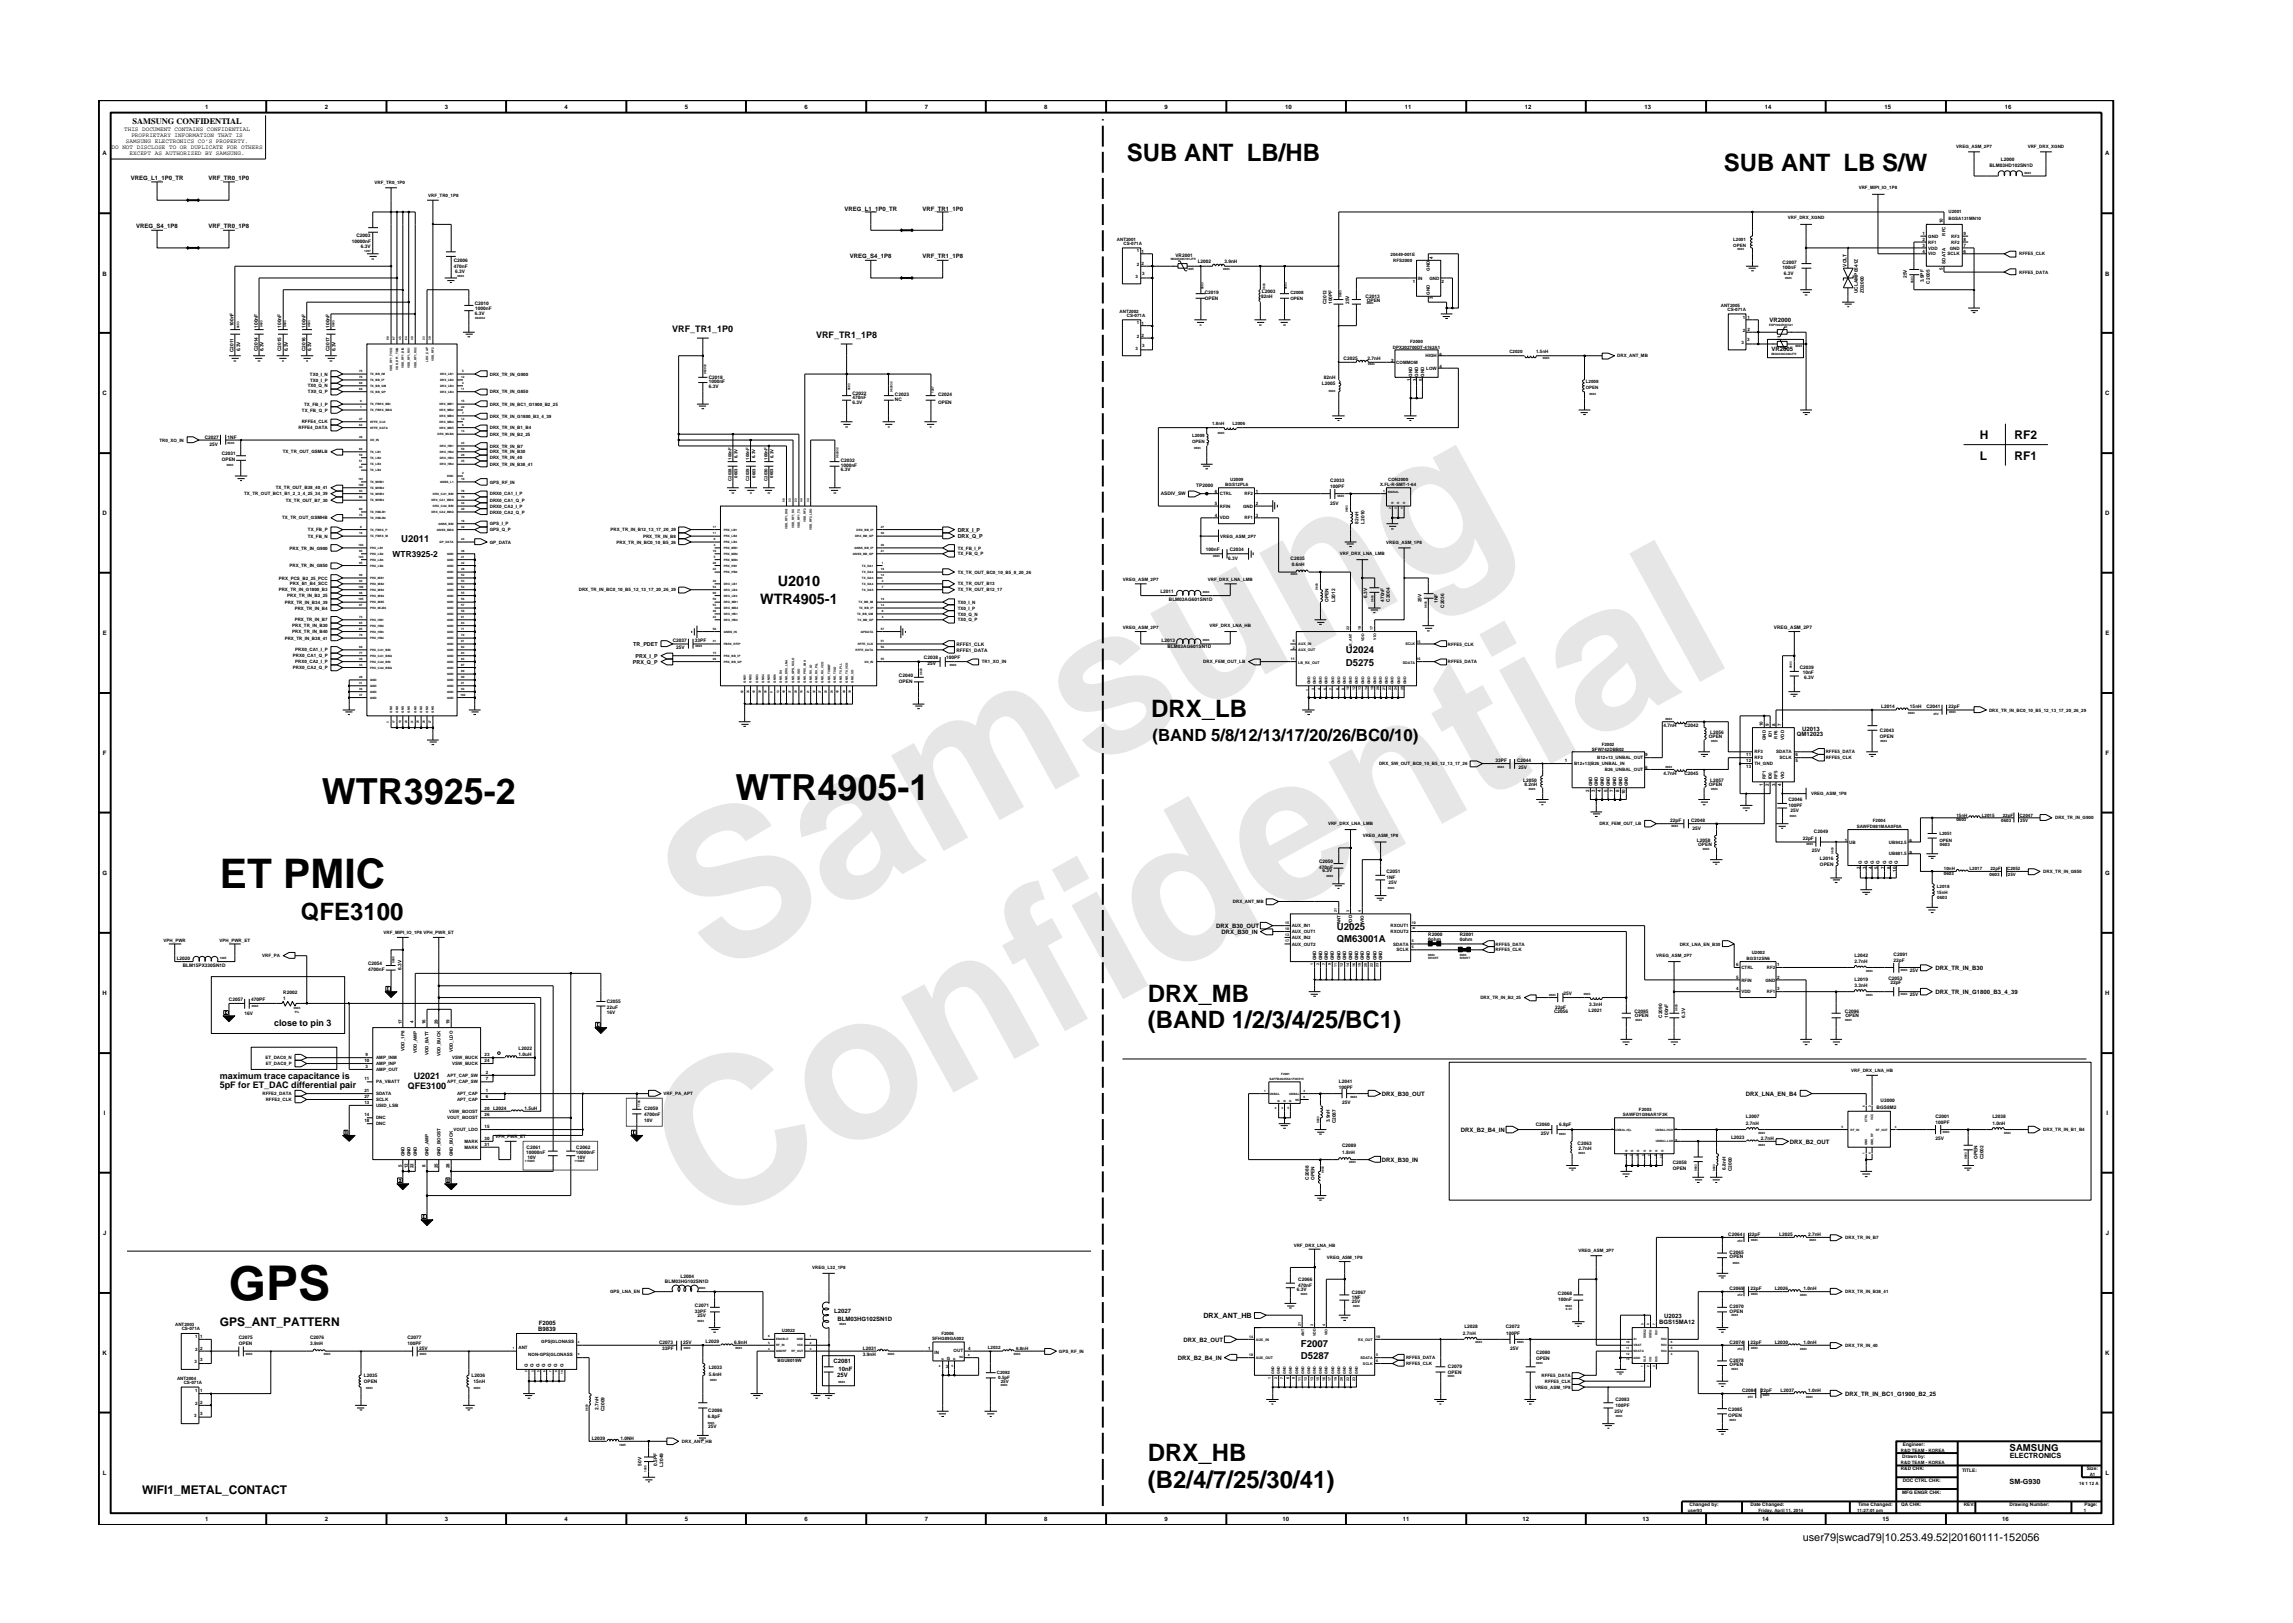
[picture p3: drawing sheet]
<svg xmlns="http://www.w3.org/2000/svg" width="297mm" height="210mm" viewBox="0 0 297 210" stroke-linecap="round" stroke-linejoin="round" font-family="sans-serif">
<defs><g id="words">
<g font-size="26.5" fill="#e6e6e6">
<text x="92.4" y="126.7" transform="rotate(-29 92.4 126.7)">Samsung</text>
<text x="91.1" y="159.4" transform="rotate(-29 91.1 159.4)">Confidential</text>
</g>
<text font-size="6.2" x="29.7" y="168.4">GPS</text>
<text font-size="5.3" x="28.5" y="115.1">ET PMIC</text>
<g font-size="4.7">
<text x="41.7" y="104.2">WTR3925-2</text>
<text x="95.3" y="103.6">WTR4905-1</text>
</g>
<g font-size="3.1">
<text x="146" y="20.9">SUB ANT LB/HB</text>
<text x="223.3" y="22.2">SUB ANT LB S/W</text>
<text x="149.1" y="92.9">DRX_LB</text>
<text x="39" y="119.2">QFE3100</text>
<text x="148.7" y="129.8">DRX_MB</text>
<text x="148.7" y="133.1">(BAND 1/2/3/4/25/BC1)</text>
<text x="148.7" y="189.3">DRX_HB</text>
<text x="148.7" y="192.7">(B2/4/7/25/30/41)</text>
</g>
<text font-size="2.2" x="149.3" y="96">(BAND 5/8/12/13/17/20/26/BC0/10)</text>
<g font-size="1.9">
<text x="100.7" y="75.9">U2010</text>
<text x="98.5" y="78.3">WTR4905-1</text>
</g>
<g font-size="1.6">
<text x="256.5" y="56.8">H</text>
<text x="256.5" y="59.5">L</text>
<text x="261" y="59.5">RF1</text>
<text x="261" y="56.8">RF2</text>
<text x="28.5" y="171.7">GPS_ANT_PATTERN</text>
<text x="18.4" y="193.5">WIFI1_METAL_CONTACT</text>
</g>
<text font-size="1.4" x="233.5" y="199.7">user79|swcad79|10.253.49.52|20160111-152056</text>
<g font-size="1.2">
<text x="87.1" y="43">VRF_TR1_1P0</text>
<text x="105.7" y="43.8">VRF_TR1_1P8</text>
<text x="52" y="70.2">U2011</text>
<text x="174.4" y="86.3">D5275</text>
<text x="174.4" y="84.6">U2024</text>
<text x="173.2" y="120.5">U2025</text>
<text x="173.2" y="122">QM63001A</text>
<text x="35.5" y="133">close to pin 3</text>
<text x="28.5" y="140.9">5pF for ET_DAC differential pair</text>
<text x="28.5" y="139.7">maximum trace capacitance is</text>
<text x="52.8" y="141.1">QFE3100</text>
<text x="53.6" y="139.7">U2021</text>
<text x="168.5" y="174.6">F2007</text>
<text x="168.5" y="176.1">D5287</text>
<text x="260.3" y="187.9">SAMSUNG</text>
</g>
<g font-size="1.1">
<text x="17.2" y="16.1">SAMSUNG CONFIDENTIAL</text>
<text x="50.9" y="72.1">WTR3925-2</text>
</g>
<g font-size=".9">
<text x="155.9" y="170.7">DRX_ANT_HB</text>
<text x="260.3" y="188.8">ELECTRONICS</text>
<text x="260.3" y="192.3">SM-G930</text>
</g>
<g font-size=".8">
<text x="16.1" y="17">THIS DOCUMENT CONTAINS CONFIDENTIAL</text>
<text x="17" y="17.8">PROPRIETARY INFORMATION THAT IS</text>
<text x="26.6" y="14.1">1</text>
<text x="42.1" y="14.1">2</text>
<text x="57.6" y="14.1">3</text>
<text x="73.1" y="14.1">4</text>
<text x="88.7" y="14.1">5</text>
<text x="104.2" y="14.1">6</text>
<text x="119.8" y="14.1">7</text>
<text x="135.3" y="14.1">8</text>
<text x="150.9" y="14.1">9</text>
<text x="166.5" y="14.1">10</text>
<text x="182" y="14.1">11</text>
<text x="197.5" y="14.1">12</text>
<text x="213" y="14.1">13</text>
<text x="228.6" y="14.1">14</text>
<text x="244.1" y="14.1">15</text>
<text x="259.7" y="14.1">16</text>
<text x="13.3" y="20.1">A</text>
<text x="14.5" y="19.3">DO NOT DISCLOSE TO OR DUPLICATE FOR OTHERS</text>
<text x="16.3" y="18.5">SAMSUNG ELECTRONICS CO’S PROPERTY.</text>
<text x="16.8" y="20.1">EXCEPT AS AUTHORIZED BY SAMSUNG.</text>
<text x="16.9" y="23.3">VREG_L1_1P0_TR</text>
<text x="27" y="23.3">VRF_TR0_1P0</text>
<text x="272.7" y="20.1">A</text>
<text x="17.6" y="29.5">VREG_S4_1P8</text>
<text x="27" y="29.5">VRF_TR0_1P8</text>
<text x="109.4" y="27.3">VREG_L1_1P0_TR</text>
<text x="119.5" y="27.3">VRF_TR1_1P0</text>
<text x="13.3" y="35.7">B</text>
<text x="110.1" y="33.4">VREG_S4_1P8</text>
<text x="119.5" y="33.4">VRF_TR1_1P8</text>
<text x="272.7" y="35.7">B</text>
<text x="229.2" y="41.7">VR2000</text>
<text x="229.5" y="45.5">VR2005</text>
<text x="13.3" y="51.2">C</text>
<text x="272.7" y="51.2">C</text>
<text x="13.3" y="66.8">D</text>
<text x="272.7" y="66.8">D</text>
<text x="13.3" y="82.3">E</text>
<text x="272.7" y="82.3">E</text>
<text x="232.8" y="95.3">QM12023</text>
<text x="233.5" y="94.7">U2013</text>
<text x="13.3" y="97.8">F</text>
<text x="272.8" y="97.8">F</text>
<text x="13.3" y="113.3">G</text>
<text x="272.7" y="113.3">G</text>
<text x="157.5" y="120.2">DRX_B30_OUT</text>
<text x="158.2" y="121">DRX_B30_IN</text>
<text x="250.7" y="125.6">DRX_TR_IN_B30</text>
<text x="13.3" y="128.9">H</text>
<text x="250.7" y="128.8">DRX_TR_IN_G1800_B3_4_39</text>
<text x="272.7" y="128.9">H</text>
<text x="179" y="142">DRX_B30_OUT</text>
<text x="226.2" y="142">DRX_LNA_EN_B4</text>
<text x="13.5" y="144.4">I</text>
<text x="189.2" y="146.6">DRX_B2_B4_IN</text>
<text x="231.8" y="148.1">DRX_B2_OUT</text>
<text x="272.9" y="144.4">I</text>
<text x="179" y="150.5">DRX_B30_IN</text>
<text x="13.4" y="160">J</text>
<text x="272.8" y="160">J</text>
<text x="69.7" y="172.4">B9839</text>
<text x="69.8" y="171.7">F2005</text>
<text x="108.1" y="170.1">L2027</text>
<text x="108.5" y="171.1">BLM03HG102SN1D</text>
<text x="153.3" y="173.8">DRX_B2_OUT</text>
<text x="214.9" y="171.6">BGS15MA12</text>
<text x="215.6" y="170.8">U2023</text>
<text x="13.3" y="175.5">K</text>
<text x="108" y="176.6">C2081</text>
<text x="108.5" y="178.4">25V</text>
<text x="108.6" y="177.5">10nF</text>
<text x="152.6" y="176.2">DRX_B2_B4_IN</text>
<text x="272.7" y="175.5">K</text>
<text x="239" y="180.8">DRX_TR_IN_BC1_G1900_B2_25</text>
<text x="13.3" y="191.1">L</text>
<text x="272.8" y="191.1">L</text>
<text x="26.6" y="197.1">1</text>
<text x="42.1" y="197.1">2</text>
<text x="57.6" y="197.1">3</text>
<text x="73.1" y="197.1">4</text>
<text x="88.7" y="197.1">5</text>
<text x="104.2" y="197.1">6</text>
<text x="119.8" y="197.1">7</text>
<text x="135.3" y="197.1">8</text>
<text x="150.9" y="197.1">9</text>
<text x="166.1" y="197.1">10</text>
<text x="181.7" y="197.1">11</text>
<text x="197.2" y="197.1">12</text>
<text x="212.8" y="197.1">13</text>
<text x="228.3" y="197.1">14</text>
<text x="243.9" y="197.1">15</text>
<text x="259.4" y="197.1">16</text>
</g>
<g font-size=".7">
<text x="124.1" y="68.9">DRX_I_P</text>
<text x="124.1" y="69.7">DRX_Q_P</text>
<text x="82" y="83.7">TR_PDET</text>
<text x="82" y="86">PRX_Q_P</text>
<text x="82.3" y="85.2">PRX_I_P</text>
</g>
<g font-size=".6">
<text x="48.5" y="23.8">VRF_TR0_1P0</text>
<text x="253.4" y="19.1">VREG_ASM_2P7</text>
<text x="257.7" y="21.7">BLM03HD102SN1D</text>
<text x="259.2" y="20.9">L2000</text>
<text x="262.7" y="19.1">VRF_DRX_XGND</text>
<text x="55.5" y="25.6">VRF_TR0_1P8</text>
<text x="231.6" y="28.4">VRF_DRX_XGND</text>
<text x="240.8" y="24.5">VRF_MIPI_IO_1P8</text>
<text x="251.7" y="28.9" transform="rotate(-90 251.7 28.9)">10</text>
<text x="252.4" y="28.5">BGSA131MN10</text>
<text x="252.4" y="27.6">U2001</text>
<text x="45.6" y="31.5">10000nF</text>
<text x="46.2" y="30.8">C2003</text>
<text x="46.8" y="32.1">6.3V</text>
<text x="58.8" y="33.9">C2006</text>
<text x="58.8" y="34.7">470nF</text>
<text x="59" y="35.4">6.3V</text>
<text x="144.7" y="31.2">ANT2001</text>
<text x="145.5" y="31.8">CS-071A</text>
<text x="147.3" y="32.7">1</text>
<text x="147.3" y="34.5">2</text>
<text x="147.9" y="32.8">1</text>
<text x="147.9" y="34.3">2</text>
<text x="147.9" y="35.7">3</text>
<text x="152.3" y="33.3">VR2001</text>
<text x="155.2" y="34.1">L2002</text>
<text x="158.6" y="34.1">3.9nH</text>
<text x="180.1" y="33.1">20449-001E</text>
<text x="180.5" y="33.9">RFS2000</text>
<text x="185.2" y="35.1" transform="rotate(-90 185.2 35.1)">GND</text>
<text x="185.6" y="33.6" transform="rotate(-90 185.6 33.6)">4</text>
<text x="224.5" y="31.2">L2001</text>
<text x="224.5" y="31.9">OPEN</text>
<text x="230.9" y="34.8">100nF</text>
<text x="230.9" y="34.2">C2007</text>
<text x="231.1" y="35.6">6.3V</text>
<text x="239.2" y="34.5" transform="rotate(-90 239.2 34.5)">VOLT</text>
<text x="249" y="30.4">1</text>
<text x="249" y="31.2">2</text>
<text x="249" y="31.9">3</text>
<text x="249" y="32.8">4</text>
<text x="249.8" y="30.8">GND</text>
<text x="249.8" y="31.6">RF1</text>
<text x="249.8" y="32.3">VDD</text>
<text x="249.8" y="33.1">VIO</text>
<text x="251.7" y="35" transform="rotate(-90 251.7 35)">5</text>
<text x="252" y="34.1" transform="rotate(-90 252 34.1)">SDATA</text>
<text x="252" y="30.5" transform="rotate(-90 252 30.5)">RFC</text>
<text x="252.3" y="33.1">SCLK</text>
<text x="252.6" y="32.3">GND</text>
<text x="252.8" y="31.6">RF2</text>
<text x="252.8" y="30.8">RF3</text>
<text x="254.4" y="32.8">6</text>
<text x="254.4" y="31.9">7</text>
<text x="254.4" y="31.2">8</text>
<text x="254.4" y="30.4">9</text>
<text x="261.6" y="35.5">RFFE5_DATA</text>
<text x="261.6" y="33.1">RFFE5_CLK</text>
<text x="61.5" y="39.5">C2010</text>
<text x="61.5" y="40.8">6.3V</text>
<text x="61.6" y="40.2">1000nF</text>
<text x="145" y="40.5">ANT2002</text>
<text x="146" y="41.1">CS-071A</text>
<text x="147.1" y="36">3</text>
<text x="156.1" y="38.1">C2019</text>
<text x="156.1" y="38.9">OPEN</text>
<text x="163.4" y="38.6">82nH</text>
<text x="163.5" y="38">L2003</text>
<text x="167.2" y="38.1">C2008</text>
<text x="167.2" y="38.9">OPEN</text>
<text x="171.8" y="39.4" transform="rotate(-90 171.8 39.4)">C2012</text>
<text x="172.6" y="39.4" transform="rotate(-90 172.6 39.4)">100PF</text>
<text x="174.8" y="39.4" transform="rotate(-90 174.8 39.4)">25V</text>
<text x="176.9" y="38.6">C2013</text>
<text x="177.1" y="39.1">OPEN</text>
<text x="183" y="36.6">1</text>
<text x="183.7" y="36.2">IN</text>
<text x="185.2" y="36.2">GND</text>
<text x="185.2" y="38.2" transform="rotate(-90 185.2 38.2)">GND</text>
<text x="185.6" y="38.8" transform="rotate(-90 185.6 38.8)">3</text>
<text x="186.7" y="36.6">2</text>
<text x="222.9" y="39.7">ANT2005</text>
<text x="223.8" y="40.3">CS-071A</text>
<text x="225.8" y="41.3">1 1</text>
<text x="240.7" y="38" transform="rotate(-90 240.7 38)">UCLAMP0541Z</text>
<text x="241.4" y="38" transform="rotate(-90 241.4 38)">ZD2000</text>
<text x="247" y="36" transform="rotate(-90 247 36)">25V</text>
<text x="249.2" y="36.6" transform="rotate(-90 249.2 36.6)">3.9PF</text>
<text x="250" y="36.7" transform="rotate(-90 250 36.7)">C2005</text>
<text x="30.3" y="45.6" transform="rotate(-90 30.3 45.6)">C2011</text>
<text x="30.3" y="42.3" transform="rotate(-90 30.3 42.3)">100nF</text>
<text x="31.1" y="45.5" transform="rotate(-90 31.1 45.5)">6.3V</text>
<text x="33.4" y="45.5" transform="rotate(-90 33.4 45.5)">C2014</text>
<text x="33.4" y="42.4" transform="rotate(-90 33.4 42.4)">100nF</text>
<text x="34.1" y="45.5" transform="rotate(-90 34.1 45.5)">6.3V</text>
<text x="36.4" y="45.5" transform="rotate(-90 36.4 45.5)">C2015</text>
<text x="36.4" y="42.4" transform="rotate(-90 36.4 42.4)">100nF</text>
<text x="37.3" y="45.5" transform="rotate(-90 37.3 45.5)">6.3V</text>
<text x="39.6" y="45.5" transform="rotate(-90 39.6 45.5)">C2016</text>
<text x="39.6" y="42.4" transform="rotate(-90 39.6 42.4)">100nF</text>
<text x="40.3" y="45.5" transform="rotate(-90 40.3 45.5)">6.3V</text>
<text x="42.7" y="45.5" transform="rotate(-90 42.7 45.5)">C2017</text>
<text x="42.7" y="42.4" transform="rotate(-90 42.7 42.4)">100nF</text>
<text x="43.5" y="45.5" transform="rotate(-90 43.5 45.5)">6.3V</text>
<text x="147.1" y="45.3">3</text>
<text x="147.3" y="42">1</text>
<text x="147.3" y="43.8">2</text>
<text x="147.9" y="42.1">1</text>
<text x="147.9" y="43.6">2</text>
<text x="147.9" y="45">3</text>
<text x="174.1" y="46.7">C2025</text>
<text x="177.2" y="46.7">2.7nH</text>
<text x="180.2" y="46.9">2</text>
<text x="180.4" y="45.2">DPX202700DT-4162A1</text>
<text x="180.9" y="47.1">COMMOM</text>
<text x="182.7" y="44.4">F2000</text>
<text x="184.7" y="46.3">HIGH</text>
<text x="184.8" y="47.9">LOW</text>
<text x="186.5" y="46.1">6</text>
<text x="186.5" y="47.7">4</text>
<text x="195.5" y="45.7">C2020</text>
<text x="199" y="45.7">1.5nH</text>
<text x="209.5" y="46.3">DRX_ANT_MB</text>
<text x="225.6" y="44.6">3</text>
<text x="225.8" y="43">2</text>
<text x="226.3" y="44.2">3</text>
<text x="226.4" y="42.9">2</text>
<text x="39.1" y="53.3">TX_FB_Q_P</text>
<text x="39.4" y="52.6">TX_FB_I_P</text>
<text x="39.9" y="50.2">TX0_Q_N</text>
<text x="39.9" y="51">TX0_Q_P</text>
<text x="40.1" y="48.7">TX0_I_N</text>
<text x="40.2" y="49.4">TX0_I_P</text>
<text x="63.4" y="48.7">DRX_TR_IN_G900</text>
<text x="63.4" y="51">DRX_TR_IN_G850</text>
<text x="63.4" y="52.6">DRX_TR_IN_BC1_G1900_B2_25</text>
<text x="91.8" y="49.1">C2018</text>
<text x="91.8" y="49.6">1000nF</text>
<text x="91.8" y="50.2">6.3V</text>
<text x="110.4" y="51.2">C2022</text>
<text x="110.4" y="52.4">6.3V</text>
<text x="110.4" y="51.7">470nF</text>
<text x="115.9" y="51.3">C2023</text>
<text x="115.9" y="51.9">NC</text>
<text x="121.5" y="52.3">OPEN</text>
<text x="121.5" y="51.3">C2024</text>
<text x="171.2" y="49.8">L2005</text>
<text x="171.5" y="49.1">82nH</text>
<text x="182.7" y="49.4" transform="rotate(-90 182.7 49.4)">1</text>
<text x="183" y="48.8" transform="rotate(-90 183 48.8)">GND</text>
<text x="183.5" y="49.4" transform="rotate(-90 183.5 49.4)">3</text>
<text x="183.7" y="48.8" transform="rotate(-90 183.7 48.8)">GND</text>
<text x="184.3" y="49.4" transform="rotate(-90 184.3 49.4)">5</text>
<text x="184.5" y="48.8" transform="rotate(-90 184.5 48.8)">GND</text>
<text x="205.4" y="50.4">OPEN</text>
<text x="205.4" y="49.6">L2008</text>
<text x="20.6" y="57.2">TR0_XO_IN</text>
<text x="26.5" y="56.8">C2027</text>
<text x="27.1" y="57.8">25V</text>
<text x="28.7" y="59">C2031</text>
<text x="28.7" y="59.7">OPEN</text>
<text x="29.5" y="56.8">1NF</text>
<text x="36.6" y="58.7">TX_TR_OUT_GSMLB</text>
<text x="38.7" y="55.6">RFFE4_DATA</text>
<text x="39.1" y="54.9">RFFE4_CLK</text>
<text x="63.4" y="54.1">DRX_TR_IN_G1800_B3_4_39</text>
<text x="63.4" y="55.6">DRX_TR_IN_B1_B4</text>
<text x="63.4" y="56.5">DRX_TR_IN_B2_25</text>
<text x="63.4" y="58.7">DRX_TR_IN_B30</text>
<text x="63.4" y="59.5">DRX_TR_IN_40</text>
<text x="63.4" y="58">DRX_TR_IN_B7</text>
<text x="94.8" y="59.6" transform="rotate(-90 94.8 59.6)">100nF</text>
<text x="95.5" y="59.3" transform="rotate(-90 95.5 59.3)">6.3V</text>
<text x="97.1" y="59.6" transform="rotate(-90 97.1 59.6)">100nF</text>
<text x="97.8" y="59.3" transform="rotate(-90 97.8 59.3)">6.3V</text>
<text x="99.4" y="59.6" transform="rotate(-90 99.4 59.6)">100nF</text>
<text x="100.2" y="59.3" transform="rotate(-90 100.2 59.3)">6.3V</text>
<text x="108.9" y="59.9">C2032</text>
<text x="154.4" y="56.6">L2009</text>
<text x="154.4" y="57.3">OPEN</text>
<text x="157" y="55.1">1.8nH</text>
<text x="159.7" y="55.1">L2006</text>
<text x="31.6" y="64.2">TX_TR_OUT_BC1_B1_2_3_4_25_34_39</text>
<text x="35.7" y="63.4">TX_TR_OUT_B38_40_41</text>
<text x="37" y="65">TX_TR_OUT_B7_30</text>
<text x="63.4" y="60.4">DRX_TR_IN_B38_41</text>
<text x="63.4" y="65.8">DRX0_CA2_I_P</text>
<text x="63.4" y="62.6">GPS_RF_IN</text>
<text x="63.4" y="65">DRX0_CA1_Q_P</text>
<text x="63.4" y="64.2">DRX0_CA1_I_P</text>
<text x="94.8" y="62.3" transform="rotate(-90 94.8 62.3)">C2028</text>
<text x="95.5" y="61.9" transform="rotate(-90 95.5 61.9)">0603</text>
<text x="97.1" y="62.3" transform="rotate(-90 97.1 62.3)">C2029</text>
<text x="97.9" y="61.9" transform="rotate(-90 97.9 61.9)">0603</text>
<text x="99.4" y="62.3" transform="rotate(-90 99.4 62.3)">C2030</text>
<text x="100.2" y="61.9" transform="rotate(-90 100.2 61.9)">0603</text>
<text x="108.9" y="61.1">6.3V</text>
<text x="108.9" y="60.5">1000nF</text>
<text x="150.4" y="64.2">ASDIV_SW</text>
<text x="155" y="63.1">TP2000</text>
<text x="157.4" y="65.4">5</text>
<text x="157.4" y="63.9">6</text>
<text x="158" y="65.8">RFIN</text>
<text x="158" y="64.2">CTRL</text>
<text x="158.7" y="63">BGS12PL6</text>
<text x="159.4" y="62.3">U2009</text>
<text x="161" y="65.8">GND</text>
<text x="161.2" y="64.2">RF2</text>
<text x="162.7" y="65.4">2</text>
<text x="162.7" y="63.9">1</text>
<text x="172.3" y="62.4">C2033</text>
<text x="172.3" y="65.4">25V</text>
<text x="172.3" y="63.2">100PF</text>
<text x="178.8" y="63">X.FL-R-SMT-1-64</text>
<text x="179.8" y="62.3">CON2000</text>
<text x="36.6" y="67.3">TX_TR_OUT_GSMHB</text>
<text x="37.5" y="71.2">PRX_TR_IN_G900</text>
<text x="39.9" y="69.7">TX_FB_N</text>
<text x="39.9" y="68.8">TX_FB_P</text>
<text x="63.4" y="68.1">GPS_I_P</text>
<text x="63.4" y="70.4">GP_DATA</text>
<text x="63.4" y="68.8">GPS_Q_P</text>
<text x="63.4" y="66.5">DRX0_CA2_Q_P</text>
<text x="79.1" y="68.8">PRX_TR_IN_B12_13_17_20_29</text>
<text x="79.9" y="70.4">PRX_TR_IN_BC0_10_B5_26</text>
<text x="83.3" y="69.7">PRX_TR_IN_B8</text>
<text x="124.1" y="71.2">TX_FB_I_P</text>
<text x="124.1" y="72">TX_FB_Q_P</text>
<text x="156.2" y="71.4">100nF</text>
<text x="157.4" y="66.9">4</text>
<text x="158" y="67.3">VDD</text>
<text x="158.1" y="69.7">VREG_ASM_2P7</text>
<text x="159.3" y="71.4">C2034</text>
<text x="161.2" y="67.3">RF1</text>
<text x="162.7" y="66.9">3</text>
<text x="173.6" y="72">VRF_DRX_LNA_LMB</text>
<text x="176" y="67.8" transform="rotate(-90 176 67.8)">82nH</text>
<text x="176.8" y="67.8" transform="rotate(-90 176.8 67.8)">L2010</text>
<text x="179.6" y="70.4">VREG_ASM_1P8</text>
<text x="36.1" y="76.6">PRX_TR_IN_G1800_B3</text>
<text x="36.1" y="75.1">PRX_PCS_B2_25_PCC</text>
<text x="37.2" y="77.4">PRX_TR_IN_B2_25</text>
<text x="37.5" y="73.5">PRX_TR_IN_G850</text>
<text x="37.6" y="75.8">PRX_B1_B4_SCC</text>
<text x="75" y="76.6">DRX_TR_IN_BC0_10_B5_12_13_17_20_26_29</text>
<text x="124.1" y="76.6">TX_TR_OUT_B12_17</text>
<text x="124.1" y="75.8">TX_TR_OUT_B13</text>
<text x="124.1" y="74.3">TX_TR_OUT_BC0_10_B5_8_20_26</text>
<text x="145.5" y="75.3">VREG_ASM_2P7</text>
<text x="150.3" y="76.8">L2011</text>
<text x="151.4" y="77.8">BLM03AG601SN1D</text>
<text x="156.5" y="75.2">VRF_DRX_LNA_LMB</text>
<text x="159.1" y="72.5">6.3V</text>
<text x="167.2" y="72.5">C2035</text>
<text x="167.3" y="73.3">0.6nH</text>
<text x="177.1" y="77.4" transform="rotate(-90 177.1 77.4)">6.3V</text>
<text x="179.3" y="77.9" transform="rotate(-90 179.3 77.9)">470nF</text>
<text x="180.1" y="78" transform="rotate(-90 180.1 78)">C2004</text>
<text x="36.9" y="78.2">PRX_TR_IN_B34_39</text>
<text x="36.9" y="82.9">PRX_TR_IN_B38_41</text>
<text x="37.8" y="82">PRX_TR_IN_B40</text>
<text x="37.8" y="81.3">PRX_TR_IN_B30</text>
<text x="38.2" y="79">PRX_TR_IN_B4</text>
<text x="38.2" y="80.5">PRX_TR_IN_B7</text>
<text x="87.2" y="83.2">C2037</text>
<text x="90" y="83.2">33PF</text>
<text x="123.9" y="83.7">RFFE1_CLK</text>
<text x="124.1" y="78.2">TX0_I_N</text>
<text x="124.1" y="79">TX0_I_P</text>
<text x="124.1" y="79.7">TX0_Q_N</text>
<text x="124.1" y="80.5">TX0_Q_P</text>
<text x="145.5" y="81.5">VREG_ASM_2P7</text>
<text x="150.5" y="83.2">L2013</text>
<text x="151.3" y="84">BLM03AG601SN1D</text>
<text x="156.7" y="81.3">VRF_DRX_LNA_HB</text>
<text x="172.1" y="78" transform="rotate(-90 172.1 78)">OPEN</text>
<text x="172.9" y="78" transform="rotate(-90 172.9 78)">L2012</text>
<text x="184.1" y="78" transform="rotate(-90 184.1 78)">25V</text>
<text x="186.2" y="78.1" transform="rotate(-90 186.2 78.1)">1NF</text>
<text x="187.1" y="78.7" transform="rotate(-90 187.1 78.7)">C2036</text>
<text x="187.6" y="83.6">RFFE5_CLK</text>
<text x="229.8" y="81.5">VREG_ASM_2P7</text>
<text x="37.9" y="86.7">PRX0_CA2_Q_P</text>
<text x="37.9" y="85.2">PRX0_CA1_Q_P</text>
<text x="38.2" y="85.9">PRX0_CA2_I_P</text>
<text x="38.2" y="84.4">PRX0_CA1_I_P</text>
<text x="87.6" y="84">25V</text>
<text x="116.4" y="88.4">OPEN</text>
<text x="116.4" y="87.7">C2040</text>
<text x="119.7" y="85.4">C2038</text>
<text x="120.2" y="86.2">25V</text>
<text x="122.6" y="85.4">100PF</text>
<text x="123.9" y="84.4">RFFE1_DATA</text>
<text x="127.2" y="85.9">TR1_XO_IN</text>
<text x="155.9" y="85.9">DRX_FEM_OUT_LB</text>
<text x="187.6" y="85.9">RFFE5_DATA</text>
<text x="233.1" y="86.7">C2039</text>
<text x="233.5" y="87.3">10nF</text>
<text x="233.7" y="87.9">6.3V</text>
<text x="215.5" y="94.1">4.7nH</text>
<text x="218.2" y="94.1">C2042</text>
<text x="221.4" y="95.6">OPEN</text>
<text x="221.5" y="95">L2056</text>
<text x="228.4" y="94.1" transform="rotate(-90 228.4 94.1)">10</text>
<text x="228.8" y="95.9" transform="rotate(-90 228.8 95.9)">GND</text>
<text x="229.1" y="94.1" transform="rotate(-90 229.1 94.1)">9</text>
<text x="229.5" y="95.5" transform="rotate(-90 229.5 95.5)">ID1</text>
<text x="230" y="94.1" transform="rotate(-90 230 94.1)">8</text>
<text x="230.3" y="95.7" transform="rotate(-90 230.3 95.7)">RF6</text>
<text x="230.7" y="94.1" transform="rotate(-90 230.7 94.1)">7</text>
<text x="231.1" y="95.8" transform="rotate(-90 231.1 95.8)">VDD</text>
<text x="243.5" y="95.6">OPEN</text>
<text x="243.5" y="94.9">C2043</text>
<text x="243.7" y="91.7">L2014</text>
<text x="247.4" y="91.7">15nH</text>
<text x="249.5" y="91.7">C2041</text>
<text x="252.4" y="91.7">22pF</text>
<text x="257.7" y="92.2">DRX_TR_IN_BC0_10_B5_12_13_17_20_26_29</text>
<text x="178.6" y="99.1">DRX_SW_OUT_BC0_10_B5_12_13_17_26</text>
<text x="193.7" y="98.7">33PF</text>
<text x="196.5" y="98.7">C2044</text>
<text x="196.7" y="99.7">25V</text>
<text x="197.3" y="101.3">L2050</text>
<text x="197.5" y="101.9">8.2nH</text>
<text x="202.7" y="98.8">1</text>
<text x="203.9" y="99.1">B12+13|B26_UNBAL_IN</text>
<text x="206.2" y="97.2">SFW742DBB02</text>
<text x="206.2" y="101.9" transform="rotate(-90 206.2 101.9)">GND</text>
<text x="206.9" y="98.4">B12+13_UNBAL_OUT</text>
<text x="207" y="101.9" transform="rotate(-90 207 101.9)">GND</text>
<text x="207.5" y="96.6">F2002</text>
<text x="207.8" y="101.9" transform="rotate(-90 207.8 101.9)">GND</text>
<text x="207.9" y="99.9">B26_UNBAL_OUT</text>
<text x="208.5" y="101.9" transform="rotate(-90 208.5 101.9)">GND</text>
<text x="209.4" y="101.9" transform="rotate(-90 209.4 101.9)">GND</text>
<text x="210.1" y="101.9" transform="rotate(-90 210.1 101.9)">GND</text>
<text x="210.9" y="101.9" transform="rotate(-90 210.9 101.9)">GND</text>
<text x="213.1" y="99.6">6</text>
<text x="213.1" y="98">9</text>
<text x="215.5" y="100.4">4.7nH</text>
<text x="218.2" y="100.4">C2045</text>
<text x="221.4" y="101.9">OPEN</text>
<text x="221.5" y="101.3">L2057</text>
<text x="226.2" y="98">11</text>
<text x="226.2" y="98.8">12</text>
<text x="226.2" y="99.5">13</text>
<text x="227.3" y="97.6">RF3</text>
<text x="227.3" y="98.4">RF2</text>
<text x="227.3" y="99.1">TH_GND</text>
<text x="228.4" y="101.8" transform="rotate(-90 228.4 101.8)">1</text>
<text x="228.8" y="101" transform="rotate(-90 228.8 101)">RF1</text>
<text x="229.1" y="101.8" transform="rotate(-90 229.1 101.8)">2</text>
<text x="229.5" y="101" transform="rotate(-90 229.5 101)">ID0</text>
<text x="230" y="101.8" transform="rotate(-90 230 101.8)">3</text>
<text x="230.1" y="97.6">SDATA</text>
<text x="230.3" y="101" transform="rotate(-90 230.3 101)">RF5</text>
<text x="230.5" y="98.4">SCLK</text>
<text x="230.7" y="101.8" transform="rotate(-90 230.7 101.8)">4</text>
<text x="231.1" y="101" transform="rotate(-90 231.1 101)">VIO</text>
<text x="232.6" y="98.8">5</text>
<text x="232.6" y="98">6</text>
<text x="236.5" y="98.4">RFFE5_CLK</text>
<text x="236.5" y="97.6">RFFE5_DATA</text>
<text x="172" y="106.9">VRF_DRX_LNA_LMB</text>
<text x="205.9" y="102.5" transform="rotate(-90 205.9 102.5)">2</text>
<text x="206.6" y="102.5" transform="rotate(-90 206.6 102.5)">3</text>
<text x="207.2" y="106.9">DRX_FEM_OUT_LB</text>
<text x="207.4" y="102.5" transform="rotate(-90 207.4 102.5)">4</text>
<text x="208.2" y="102.5" transform="rotate(-90 208.2 102.5)">5</text>
<text x="209" y="102.5" transform="rotate(-90 209 102.5)">7</text>
<text x="209.7" y="102.5" transform="rotate(-90 209.7 102.5)">8</text>
<text x="210.5" y="102.9" transform="rotate(-90 210.5 102.9)">10</text>
<text x="216.4" y="106.5">22pF</text>
<text x="219.1" y="106.5">C2048</text>
<text x="219.2" y="107.5">25V</text>
<text x="231.7" y="104.6">100PF</text>
<text x="231.7" y="103.8">C2046</text>
<text x="231.9" y="105.2">25V</text>
<text x="234.6" y="103">VREG_ASM_1P8</text>
<text x="235" y="107.9">C2049</text>
<text x="240.5" y="107.3">SAWFD881MAA0F0A</text>
<text x="242.6" y="106.5">F2004</text>
<text x="253.4" y="105.8">15nH</text>
<text x="253.4" y="106.4">0603</text>
<text x="256.7" y="105.8">L2015</text>
<text x="259.3" y="106.5">0603</text>
<text x="259.4" y="105.8">22pF</text>
<text x="261.6" y="105.8">C2047</text>
<text x="261.7" y="106.5">25V</text>
<text x="266.2" y="106.2">DRX_TR_IN_G900</text>
<text x="170.9" y="112.6">470nF</text>
<text x="170.9" y="111.8">C2050</text>
<text x="171.3" y="113">6.3V</text>
<text x="176.5" y="108.4">VREG_ASM_1P8</text>
<text x="179.6" y="113.9">1NF</text>
<text x="179.6" y="113.1">C2051</text>
<text x="219.8" y="109.1">L2058</text>
<text x="220" y="109.6">OPEN</text>
<text x="233.5" y="108.8">22pF</text>
<text x="234.7" y="110.4">25V</text>
<text x="235.8" y="111.4">L2016</text>
<text x="235.8" y="112.1">OPEN</text>
<text x="239" y="109.1">1</text>
<text x="239.6" y="109.3">UB</text>
<text x="241" y="112.6" transform="rotate(-90 241 112.6)">2</text>
<text x="241.2" y="112" transform="rotate(-90 241.2 112)">G</text>
<text x="241.8" y="112.6" transform="rotate(-90 241.8 112.6)">3</text>
<text x="242" y="112" transform="rotate(-90 242 112)">G</text>
<text x="242.5" y="112.6" transform="rotate(-90 242.5 112.6)">4</text>
<text x="242.7" y="112" transform="rotate(-90 242.7 112)">G</text>
<text x="243.3" y="112.6" transform="rotate(-90 243.3 112.6)">5</text>
<text x="243.5" y="112" transform="rotate(-90 243.5 112)">G</text>
<text x="244.1" y="112.6" transform="rotate(-90 244.1 112.6)">7</text>
<text x="244.3" y="112" transform="rotate(-90 244.3 112)">G</text>
<text x="244.7" y="110.8">UB881.5</text>
<text x="244.7" y="109.3">UB942.5</text>
<text x="244.9" y="112.6" transform="rotate(-90 244.9 112.6)">8</text>
<text x="245.1" y="112" transform="rotate(-90 245.1 112)">G</text>
<text x="245.6" y="112.9" transform="rotate(-90 245.6 112.9)">10</text>
<text x="245.9" y="112" transform="rotate(-90 245.9 112)">G</text>
<text x="247.3" y="110.6">9</text>
<text x="247.3" y="109.1">6</text>
<text x="251.2" y="109.1">OPEN</text>
<text x="251.2" y="108.2">L2051</text>
<text x="251.3" y="109.6">0603</text>
<text x="251.8" y="113.3">0603</text>
<text x="251.8" y="112.7">10nH</text>
<text x="255.1" y="112.7">L2017</text>
<text x="257.7" y="113.5">0603</text>
<text x="257.8" y="112.7">22pF</text>
<text x="260" y="112.7">C2052</text>
<text x="260.1" y="113.5">25V</text>
<text x="264.7" y="113.1">DRX_TR_IN_G850</text>
<text x="159.7" y="117">DRX_ANT_MB</text>
<text x="173.6" y="119.8" transform="rotate(-90 173.6 119.8)">ANT</text>
<text x="175.2" y="119.8" transform="rotate(-90 175.2 119.8)">VDD</text>
<text x="176.7" y="119.6" transform="rotate(-90 176.7 119.6)">VIO</text>
<text x="179.9" y="114.5">25V</text>
<text x="250.9" y="115.1">L2018</text>
<text x="250.9" y="115.9">15nH</text>
<text x="251" y="116.4">0603</text>
<text x="21.2" y="122">VPH_PWR</text>
<text x="22.9" y="124.4">L2020</text>
<text x="23.7" y="125.2">BLM15PX330SN1D</text>
<text x="28.4" y="122">VPH_PWR_ET</text>
<text x="34" y="124">VRF_PA</text>
<text x="47.7" y="125">C2054</text>
<text x="47.7" y="125.8">4700nF</text>
<text x="49.7" y="121.1">VRF_MIPI_IO_1P8 VPH_PWR_ET</text>
<text x="52" y="125.7" transform="rotate(-90 52 125.7)">6.3V</text>
<text x="167.3" y="120.1">AUX_IN1</text>
<text x="167.3" y="122.5">AUX_OUT2</text>
<text x="167.3" y="120.9">AUX_OUT1</text>
<text x="167.3" y="121.7">AUX_IN2</text>
<text x="170.5" y="124.4" transform="rotate(-90 170.5 124.4)">GND</text>
<text x="171.3" y="124.4" transform="rotate(-90 171.3 124.4)">GND</text>
<text x="172" y="124.4" transform="rotate(-90 172 124.4)">GND</text>
<text x="172.8" y="124.4" transform="rotate(-90 172.8 124.4)">GND</text>
<text x="173.6" y="124.4" transform="rotate(-90 173.6 124.4)">GND</text>
<text x="174.4" y="124.4" transform="rotate(-90 174.4 124.4)">GND</text>
<text x="175.2" y="124.4" transform="rotate(-90 175.2 124.4)">GND</text>
<text x="175.9" y="124.4" transform="rotate(-90 175.9 124.4)">GND</text>
<text x="176.7" y="124.4" transform="rotate(-90 176.7 124.4)">GND</text>
<text x="177.4" y="124.4" transform="rotate(-90 177.4 124.4)">GND</text>
<text x="178.3" y="124.4" transform="rotate(-90 178.3 124.4)">GND</text>
<text x="179.1" y="124.4" transform="rotate(-90 179.1 124.4)">GND</text>
<text x="180.1" y="120.9">RXOUT2</text>
<text x="180.1" y="120.1">RXOUT1</text>
<text x="180.5" y="122.5">SDATA</text>
<text x="180.9" y="123.3">SCLK</text>
<text x="185" y="121.9">0ohm</text>
<text x="185" y="121.3">R2000</text>
<text x="189.1" y="121.9">0ohm</text>
<text x="189.1" y="121.3">R2001</text>
<text x="193.7" y="123.3">RFFE5_CLK</text>
<text x="193.7" y="122.5">RFFE5_DATA</text>
<text x="214.5" y="124">VREG_ASM_2P7</text>
<text x="217.6" y="122.5">DRX_LNA_EN_B30</text>
<text x="224.9" y="125.2">6</text>
<text x="225.6" y="125.5">CTRL</text>
<text x="226.3" y="124.4">BGS12SN6</text>
<text x="226.9" y="123.6">U2002</text>
<text x="228.9" y="125.5">RF2</text>
<text x="230.2" y="125.2">1</text>
<text x="240.2" y="124">L2042</text>
<text x="240.2" y="124.7">2.7nH</text>
<text x="245.3" y="123.8">C2091</text>
<text x="245.3" y="124.6">22pF</text>
<text x="247.4" y="125.9">25V</text>
<text x="29.7" y="129.7">C2057</text>
<text x="31.7" y="131.4">16V</text>
<text x="32.5" y="129.7">470PF</text>
<text x="36.7" y="129.6">1</text>
<text x="36.7" y="128.8">R2002</text>
<text x="78.6" y="131.3">16V</text>
<text x="78.6" y="130.8">22uF</text>
<text x="78.6" y="130">C2055</text>
<text x="191.8" y="129.4">DRX_TR_IN_B2_25</text>
<text x="201.3" y="131.2">C2056</text>
<text x="201.4" y="130.7">22pF</text>
<text x="202.5" y="128.9">25V</text>
<text x="205.8" y="131.1">L2021</text>
<text x="205.9" y="130.3">3.3nH</text>
<text x="211.7" y="131.2">C2095</text>
<text x="211.8" y="131.8">OPEN</text>
<text x="215.3" y="131.9" transform="rotate(-90 215.3 131.9)">C2090</text>
<text x="216.1" y="131.9" transform="rotate(-90 216.1 131.9)">100nF</text>
<text x="218.3" y="131.9" transform="rotate(-90 218.3 131.9)">6.3V</text>
<text x="224.9" y="126.8">5</text>
<text x="224.9" y="128.3">4</text>
<text x="225.6" y="127.2">RFIN</text>
<text x="225.6" y="128.7">VDD</text>
<text x="228.7" y="127.2">GND</text>
<text x="228.9" y="128.7">RF1</text>
<text x="230.2" y="126.8">2</text>
<text x="230.2" y="128.3">3</text>
<text x="239" y="131.2">C2096</text>
<text x="239.1" y="131.8">OPEN</text>
<text x="240.2" y="127">L2019</text>
<text x="240.2" y="127.9">3.3nH</text>
<text x="244.6" y="126.9">C2053</text>
<text x="244.9" y="127.5">22pF</text>
<text x="247.4" y="129.1">25V</text>
<text x="34.4" y="137.2">ET_DAC0_N</text>
<text x="34.4" y="138">ET_DAC0_P</text>
<text x="47.2" y="137.6">10</text>
<text x="47.4" y="136.8">9</text>
<text x="48.7" y="138">AMP_INP</text>
<text x="48.7" y="137.2">AMP_INM</text>
<text x="52.1" y="132.7" transform="rotate(-90 52.1 132.7)">17</text>
<text x="52.4" y="136.1" transform="rotate(-90 52.4 136.1)">VDD_1P8</text>
<text x="53.6" y="132.5" transform="rotate(-90 53.6 132.5)">4</text>
<text x="54" y="136.4" transform="rotate(-90 54 136.4)">VDD_AMP</text>
<text x="55.1" y="132.7" transform="rotate(-90 55.1 132.7)">16</text>
<text x="55.5" y="136.7" transform="rotate(-90 55.5 136.7)">VDD_BATT</text>
<text x="56.7" y="132.7" transform="rotate(-90 56.7 132.7)">29</text>
<text x="57.1" y="136.8" transform="rotate(-90 57.1 136.8)">VDD_BUCK</text>
<text x="58.2" y="132.7" transform="rotate(-90 58.2 132.7)">19</text>
<text x="58.6" y="137.2">VSW_BUCK</text>
<text x="58.6" y="138">VSW_BUCK</text>
<text x="58.7" y="136.3" transform="rotate(-90 58.7 136.3)">VDD_LDO</text>
<text x="62.8" y="136.8">23</text>
<text x="62.8" y="137.6">24</text>
<text x="67.2" y="136.8">1.0uH</text>
<text x="67.2" y="136">L2022</text>
<text x="34" y="141.9">RFFE2_DATA</text>
<text x="34.4" y="142.7">RFFE2_CLK</text>
<text x="47.2" y="141.5">21</text>
<text x="47.2" y="142.2">27</text>
<text x="47.2" y="139.9">11</text>
<text x="47.2" y="143.1">13</text>
<text x="47.4" y="138.4">3</text>
<text x="48.7" y="141.9">SDATA</text>
<text x="48.7" y="142.6">SCLK</text>
<text x="48.7" y="140.4">PA_VBATT</text>
<text x="48.7" y="138.8">AMP_OUT</text>
<text x="48.7" y="143.4">USID_LSB</text>
<text x="57.9" y="139.5">APT_CAP_SW</text>
<text x="57.9" y="140.4">APT_CAP_SW</text>
<text x="59.2" y="142.6">APT_CAP</text>
<text x="59.2" y="141.9">APT_CAP</text>
<text x="62.8" y="143.8">20</text>
<text x="62.9" y="142.2">6</text>
<text x="62.9" y="139.2">2</text>
<text x="62.9" y="141.5">1</text>
<text x="62.9" y="139.9">7</text>
<text x="63.9" y="143.8">L2024</text>
<text x="67.9" y="143.8">1.5uH</text>
<text x="83.4" y="143.8">C2059</text>
<text x="86" y="141.9">VRF_PA_APT</text>
<text x="173.4" y="141.1">100PF</text>
<text x="173.4" y="140.2">L2041</text>
<text x="173.8" y="143">25V</text>
<text x="212.3" y="143.9">F2003</text>
<text x="239.8" y="138.9">VRF_DRX_LNA_HB</text>
<text x="243.1" y="143.7">BGS8M2</text>
<text x="243.6" y="142.7">U2000</text>
<text x="47.2" y="144.6">14</text>
<text x="47.2" y="145.4">18</text>
<text x="48.7" y="145">DNC</text>
<text x="48.7" y="145.8">DNC</text>
<text x="52.4" y="149.8" transform="rotate(-90 52.4 149.8)">GND</text>
<text x="53.2" y="149.8" transform="rotate(-90 53.2 149.8)">GND</text>
<text x="54" y="149.8" transform="rotate(-90 54 149.8)">GND</text>
<text x="55.5" y="149.8" transform="rotate(-90 55.5 149.8)">GND_AMP</text>
<text x="57.1" y="149.8" transform="rotate(-90 57.1 149.8)">GND_BOOST</text>
<text x="57.9" y="145">VOUT_BOOST</text>
<text x="58.2" y="144.2">VSW_BOOST</text>
<text x="58.7" y="149.8" transform="rotate(-90 58.7 149.8)">GND_BUCK</text>
<text x="58.7" y="146.5">VOUT_LDO</text>
<text x="60.2" y="148.1">MARK</text>
<text x="60.2" y="148.8">MARK</text>
<text x="62.8" y="144.6">26</text>
<text x="62.8" y="146.1">15</text>
<text x="62.8" y="147.7">30</text>
<text x="62.8" y="148.5">31</text>
<text x="64.2" y="147.5">VPH_PWR_ET</text>
<text x="68.2" y="149.5">10000nF</text>
<text x="68.2" y="148.9">C2061</text>
<text x="74.6" y="149.5">10000nF</text>
<text x="74.7" y="148.9">C2062</text>
<text x="83.4" y="145.3">10V</text>
<text x="83.4" y="144.6">4700nF</text>
<text x="172.3" y="145.4" transform="rotate(-90 172.3 145.4)">3.9nH</text>
<text x="173" y="145.5" transform="rotate(-90 173 145.5)">C2087</text>
<text x="173.8" y="149.5">1.8nH</text>
<text x="173.8" y="148.6">C2089</text>
<text x="198.9" y="145.9">C2060</text>
<text x="199.6" y="147.1">25V</text>
<text x="202" y="145.9">6.8pF</text>
<text x="204.4" y="148.3">C2063</text>
<text x="204.5" y="149">2.7nH</text>
<text x="210.2" y="144.6">SAWFD1G96AR1F3K</text>
<text x="224.2" y="147.5">L2023</text>
<text x="226.2" y="145.7">2.7nH</text>
<text x="226.2" y="144.9">L2007</text>
<text x="228.1" y="147.7">2.7nH</text>
<text x="250.7" y="147.7">25V</text>
<text x="250.7" y="145.6">100PF</text>
<text x="250.7" y="144.8">C2001</text>
<text x="258.1" y="145.7">1.0nH</text>
<text x="258.1" y="144.9">L2038</text>
<text x="264.7" y="146.5">DRX_TR_IN_B1_B4</text>
<text x="52.1" y="151.2" transform="rotate(-90 52.1 151.2)">5</text>
<text x="52.8" y="151.3" transform="rotate(-90 52.8 151.3)">12</text>
<text x="53.6" y="151.3" transform="rotate(-90 53.6 151.3)">22</text>
<text x="55.1" y="151.2" transform="rotate(-90 55.1 151.2)">8</text>
<text x="56.7" y="151.3" transform="rotate(-90 56.7 151.3)">25</text>
<text x="58.2" y="151.3" transform="rotate(-90 58.2 151.3)">28</text>
<text x="68.3" y="150.1">10V</text>
<text x="74.8" y="150.1">10V</text>
<text x="169.5" y="152.9" transform="rotate(-90 169.5 152.9)">C2088</text>
<text x="170.3" y="152.9" transform="rotate(-90 170.3 152.9)">OPEN</text>
<text x="216.7" y="150.8">C2058</text>
<text x="216.7" y="151.6">OPEN</text>
<text x="223.6" y="151.6" transform="rotate(-90 223.6 151.6)">6.8nH</text>
<text x="224.3" y="151.7" transform="rotate(-90 224.3 151.7)">C2000</text>
<text x="256.2" y="150.1" transform="rotate(-90 256.2 150.1)">OPEN</text>
<text x="256.9" y="150.2" transform="rotate(-90 256.9 150.2)">C2002</text>
<text x="167.6" y="161.5">VRF_DRX_LNA_HB</text>
<text x="223.9" y="160.1">C2064</text>
<text x="226.6" y="160.1">22pF</text>
<text x="230.5" y="160.1">L2025</text>
<text x="234.2" y="160.1">2.7nH</text>
<text x="239" y="160.5">DRX_TR_IN_B7</text>
<text x="79" y="167.5">GPS_LNA_EN</text>
<text x="86.1" y="166.2">BLM03HG102SN1D</text>
<text x="88.2" y="165.6">L2004</text>
<text x="105.2" y="164.4">VREG_L32_1P8</text>
<text x="168" y="167.2">6.3V</text>
<text x="168.2" y="166.7">470nF</text>
<text x="168.2" y="166">C2066</text>
<text x="171.9" y="163.1">VREG_ASM_1P8</text>
<text x="175.1" y="167.7">C2067</text>
<text x="201.8" y="167.8">C2068</text>
<text x="204.5" y="162.2">VREG_ASM_2P7</text>
<text x="224.1" y="167.1">C2069</text>
<text x="224.1" y="163">OPEN</text>
<text x="224.1" y="162.4">C2065</text>
<text x="226.8" y="167.1">22pF</text>
<text x="229.9" y="167.1">L2026</text>
<text x="233.6" y="167.1">1.0nH</text>
<text x="239" y="167.5">DRX_TR_IN_B38_41</text>
<text x="22.7" y="171.7">ANT2003</text>
<text x="23.5" y="172.3">CS-071A</text>
<text x="25.3" y="173.3">1</text>
<text x="26" y="173.3">1</text>
<text x="30.9" y="173.5">C2075</text>
<text x="40.2" y="173.5">C2076</text>
<text x="52.8" y="173.5">C2077</text>
<text x="70.1" y="173.9">GPS|GLONASS</text>
<text x="90" y="169.3">C2071</text>
<text x="90" y="170">33PF</text>
<text x="90.4" y="170.6">25V</text>
<text x="91.4" y="174">L2029</text>
<text x="101.3" y="172.5">U2022</text>
<text x="120.8" y="173.6">SFHG89GA002</text>
<text x="121.9" y="173">F2006</text>
<text x="175.1" y="168.3">1NF</text>
<text x="175.1" y="168.9">25V</text>
<text x="189.5" y="172.9">2.7nH</text>
<text x="189.7" y="172">L2028</text>
<text x="195" y="172">C2072</text>
<text x="195.1" y="172.9">100PF</text>
<text x="201.9" y="168.5">100nF</text>
<text x="224.1" y="170">OPEN</text>
<text x="224.1" y="169.4">C2070</text>
<text x="22.9" y="178.8">ANT2004</text>
<text x="23.8" y="179.4">CS-071A</text>
<text x="25.2" y="176.6">3</text>
<text x="25.3" y="175">2</text>
<text x="25.9" y="176.3">3</text>
<text x="26" y="174.9">2</text>
<text x="30.9" y="174.3">OPEN</text>
<text x="40.2" y="174.3">3.9nH</text>
<text x="47.1" y="178.5">L2035</text>
<text x="47.1" y="179.2">OPEN</text>
<text x="52.8" y="174.3">100PF</text>
<text x="54.3" y="174.9">25V</text>
<text x="61.1" y="178.5">L2036</text>
<text x="61.3" y="179.2">15nH</text>
<text x="67.2" y="174.7">ANT</text>
<text x="68.4" y="177.1" transform="rotate(-90 68.4 177.1)">G</text>
<text x="68.4" y="175.6">NON-GPS|GLONASS</text>
<text x="69.1" y="177.1" transform="rotate(-90 69.1 177.1)">G</text>
<text x="69.9" y="177.1" transform="rotate(-90 69.9 177.1)">G</text>
<text x="70.6" y="177.1" transform="rotate(-90 70.6 177.1)">G</text>
<text x="71.4" y="177.1" transform="rotate(-90 71.4 177.1)">G</text>
<text x="72.2" y="177.1" transform="rotate(-90 72.2 177.1)">G</text>
<text x="73" y="177.1" transform="rotate(-90 73 177.1)">G</text>
<text x="85.4" y="174.1">C2073</text>
<text x="85.8" y="174.9">33PF</text>
<text x="88.5" y="174.1">25V</text>
<text x="91.8" y="177.4">L2033</text>
<text x="91.8" y="178.3">5.6nH</text>
<text x="95.1" y="174.1">6.8nH</text>
<text x="100.7" y="176.4">BGU8019W</text>
<text x="111.8" y="174.9">L2031</text>
<text x="111.8" y="175.6">3.9nH</text>
<text x="120.3" y="174.9">1</text>
<text x="121.1" y="175.4">IN</text>
<text x="122.5" y="177.2">3</text>
<text x="122.7" y="176.1">G</text>
<text x="123.5" y="175.2">OUT</text>
<text x="125.4" y="174.9">4</text>
<text x="128" y="174.7">L2032</text>
<text x="129.1" y="178">C2082</text>
<text x="129.3" y="178.6">0.5pF</text>
<text x="129.6" y="179.2">25V</text>
<text x="131.6" y="174.9">6.8nH</text>
<text x="137.2" y="175.2">GPS_RF_IN</text>
<text x="182.1" y="176.9">RFFE5_CLK</text>
<text x="182.1" y="176.1">RFFE5_DATA</text>
<text x="187.6" y="177.2">C2079</text>
<text x="187.6" y="178">OPEN</text>
<text x="195.6" y="174.9">25V</text>
<text x="198.9" y="179.9">VREG_ASM_1P8</text>
<text x="199" y="175.5">C2080</text>
<text x="199" y="176.2">OPEN</text>
<text x="199.7" y="178.4">RFFE5_DATA</text>
<text x="200.1" y="179.1">RFFE5_CLK</text>
<text x="224.1" y="177">OPEN</text>
<text x="224.1" y="176.4">C2078</text>
<text x="224.1" y="174.1">C2074</text>
<text x="226.8" y="174.1">22pF</text>
<text x="229.9" y="174.1">L2030</text>
<text x="233.6" y="174.1">1.0nH</text>
<text x="239" y="174.5">DRX_TR_IN_40</text>
<text x="25.2" y="183.6">3</text>
<text x="25.3" y="180.3">1</text>
<text x="25.3" y="182.1">2</text>
<text x="25.9" y="183.2">3</text>
<text x="26" y="180.4">1</text>
<text x="26" y="181.9">2</text>
<text x="77.5" y="182.7" transform="rotate(-90 77.5 182.7)">2.7nH</text>
<text x="78.3" y="182.8" transform="rotate(-90 78.3 182.8)">C2009</text>
<text x="91.7" y="183.7">6.8pF</text>
<text x="91.7" y="185.1">25V</text>
<text x="91.8" y="182.9">C2086</text>
<text x="209.2" y="183">25V</text>
<text x="209.3" y="181.5">C2083</text>
<text x="209.3" y="182.2">100PF</text>
<text x="223.9" y="182.8">C2085</text>
<text x="223.9" y="183.6">OPEN</text>
<text x="225.7" y="180.3">C2084</text>
<text x="228.1" y="180.3">22pF</text>
<text x="230.7" y="180.3">L2037</text>
<text x="234.2" y="180.3">1.0nH</text>
<text x="76.7" y="186.5">L2039</text>
<text x="80.4" y="186.5">1.0NH</text>
<text x="83.1" y="189.9" transform="rotate(-90 83.1 189.9)">50V</text>
<text x="85.1" y="189.9" transform="rotate(-90 85.1 189.9)">0.5PF</text>
<text x="85.9" y="190" transform="rotate(-90 85.9 190)">L2049</text>
<text x="88.3" y="186.9">DRX_ANT_HB</text>
<text x="246.2" y="190.4">R&amp;D CHK:</text>
<text x="246.2" y="188.1">R&amp;D TEAM - KOREA</text>
<text x="246.2" y="189.6">R&amp;D TEAM - KOREA</text>
<text x="246.4" y="188.9">Drawn by:</text>
<text x="246.5" y="187.4">Engineer:</text>
<text x="254.2" y="190.7">TITLE:</text>
<text x="270.3" y="190.4">Size:</text>
<text x="270.7" y="191.2">A1</text>
<text x="218.6" y="195.9">user93</text>
<text x="218.9" y="195.1">Changed by:</text>
<text x="226.8" y="195.1">Date Changed:</text>
<text x="227.8" y="195.9">Friday, April 11, 2014</text>
<text x="240.6" y="195.9">11:27:01 pm</text>
<text x="240.7" y="195.1">Time Changed:</text>
<text x="246.3" y="195.1">QA CHK:</text>
<text x="246.4" y="193.5">MFG ENGR CHK:</text>
<text x="246.5" y="192">DOC CTRL CHK:</text>
<text x="254.4" y="195.1">REV:</text>
<text x="260.3" y="195.1">Drawing Number:</text>
<text x="269.4" y="192.4">16 1 12 A</text>
<text x="269.9" y="195.9">1</text>
<text x="270" y="195.1">Page:</text>
</g>
<g font-size=".5">
<text x="167.5" y="83.2">6</text>
<text x="168.2" y="83.6">AUX_IN</text>
<text x="174.8" y="81.6" transform="rotate(-90 174.8 81.6)">22</text>
<text x="175.1" y="83.9" transform="rotate(-90 175.1 83.9)">LB_ANT</text>
<text x="176.3" y="81.6" transform="rotate(-90 176.3 81.6)">18</text>
<text x="176.7" y="83.1" transform="rotate(-90 176.7 83.1)">VDD</text>
<text x="177.8" y="81.6" transform="rotate(-90 177.8 81.6)">17</text>
<text x="178.3" y="82.9" transform="rotate(-90 178.3 82.9)">VIO</text>
<text x="182.1" y="83.6">SCLK</text>
<text x="183.5" y="83.3">15</text>
<text x="167.2" y="85.5">11</text>
<text x="167.5" y="84">2</text>
<text x="168.2" y="84.4">AUX_OUT</text>
<text x="168.2" y="86">LB_RX_OUT</text>
<text x="169.5" y="89.5" transform="rotate(-90 169.5 89.5)">1</text>
<text x="169.7" y="88.7" transform="rotate(-90 169.7 88.7)">GND</text>
<text x="170.3" y="89.4" transform="rotate(-90 170.3 89.4)">3</text>
<text x="170.5" y="88.7" transform="rotate(-90 170.5 88.7)">GND</text>
<text x="171.1" y="89.4" transform="rotate(-90 171.1 89.4)">4</text>
<text x="171.2" y="88.7" transform="rotate(-90 171.2 88.7)">GND</text>
<text x="171.8" y="89.4" transform="rotate(-90 171.8 89.4)">5</text>
<text x="172" y="88.7" transform="rotate(-90 172 88.7)">GND</text>
<text x="172.6" y="89.4" transform="rotate(-90 172.6 89.4)">7</text>
<text x="172.8" y="88.7" transform="rotate(-90 172.8 88.7)">GND</text>
<text x="173.4" y="89.4" transform="rotate(-90 173.4 89.4)">8</text>
<text x="173.6" y="88.7" transform="rotate(-90 173.6 88.7)">GND</text>
<text x="174.2" y="89.4" transform="rotate(-90 174.2 89.4)">9</text>
<text x="174.4" y="88.7" transform="rotate(-90 174.4 88.7)">GND</text>
<text x="174.8" y="89.4" transform="rotate(-90 174.8 89.4)">10</text>
<text x="175.1" y="88.7" transform="rotate(-90 175.1 88.7)">GND</text>
<text x="175.5" y="89.4" transform="rotate(-90 175.5 89.4)">12</text>
<text x="175.9" y="88.7" transform="rotate(-90 175.9 88.7)">GND</text>
<text x="176.3" y="89.4" transform="rotate(-90 176.3 89.4)">13</text>
<text x="176.7" y="88.7" transform="rotate(-90 176.7 88.7)">GND</text>
<text x="177.2" y="89.4" transform="rotate(-90 177.2 89.4)">14</text>
<text x="177.5" y="88.7" transform="rotate(-90 177.5 88.7)">GND</text>
<text x="177.9" y="89.4" transform="rotate(-90 177.9 89.4)">19</text>
<text x="178.3" y="88.7" transform="rotate(-90 178.3 88.7)">GND</text>
<text x="178.7" y="89.4" transform="rotate(-90 178.7 89.4)">20</text>
<text x="179" y="88.7" transform="rotate(-90 179 88.7)">GND</text>
<text x="179.4" y="89.4" transform="rotate(-90 179.4 89.4)">21</text>
<text x="179.8" y="88.7" transform="rotate(-90 179.8 88.7)">GND</text>
<text x="180.2" y="89.4" transform="rotate(-90 180.2 89.4)">23</text>
<text x="180.5" y="88.7" transform="rotate(-90 180.5 88.7)">GND</text>
<text x="181" y="89.4" transform="rotate(-90 181 89.4)">24</text>
<text x="181.4" y="88.7" transform="rotate(-90 181.4 88.7)">GND</text>
<text x="181.7" y="86">SDATA</text>
<text x="181.8" y="89.4" transform="rotate(-90 181.8 89.4)">25</text>
<text x="182.1" y="88.7" transform="rotate(-90 182.1 88.7)">GND</text>
<text x="183.5" y="85.5">16</text>
<text x="166.5" y="119.7">15</text>
<text x="173.2" y="118.1" transform="rotate(-90 173.2 118.1)">21</text>
<text x="174.8" y="118.1" transform="rotate(-90 174.8 118.1)">3</text>
<text x="176.3" y="118.1" transform="rotate(-90 176.3 118.1)">4</text>
<text x="182.9" y="119.7">10</text>
<text x="166.5" y="122">17</text>
<text x="166.5" y="120.5">18</text>
<text x="166.5" y="121.3">13</text>
<text x="170.1" y="125" transform="rotate(-90 170.1 125)">1</text>
<text x="170.9" y="125" transform="rotate(-90 170.9 125)">2</text>
<text x="171.6" y="125" transform="rotate(-90 171.6 125)">7</text>
<text x="172.4" y="125" transform="rotate(-90 172.4 125)">9</text>
<text x="173.2" y="125.3" transform="rotate(-90 173.2 125.3)">11</text>
<text x="173.9" y="125.3" transform="rotate(-90 173.9 125.3)">12</text>
<text x="174.8" y="125.3" transform="rotate(-90 174.8 125.3)">14</text>
<text x="175.5" y="125.3" transform="rotate(-90 175.5 125.3)">16</text>
<text x="176.3" y="125.3" transform="rotate(-90 176.3 125.3)">19</text>
<text x="177.1" y="125.3" transform="rotate(-90 177.1 125.3)">20</text>
<text x="177.8" y="125.3" transform="rotate(-90 177.8 125.3)">22</text>
<text x="178.6" y="125.3" transform="rotate(-90 178.6 125.3)">23</text>
<text x="182.9" y="122">5</text>
<text x="182.9" y="122.8">6</text>
<text x="183.3" y="120.3" transform="rotate(-90 183.3 120.3)">8</text>
<text x="161.8" y="173.3">14</text>
<text x="162.7" y="173.7">AUX_IN</text>
<text x="168.5" y="171.7" transform="rotate(-90 168.5 171.7)">21</text>
<text x="168.9" y="173.1" transform="rotate(-90 168.9 173.1)">ANT</text>
<text x="170.1" y="171.7" transform="rotate(-90 170.1 171.7)">3</text>
<text x="170.5" y="173.1" transform="rotate(-90 170.5 173.1)">VDD</text>
<text x="171.6" y="171.7" transform="rotate(-90 171.6 171.7)">4</text>
<text x="172" y="173" transform="rotate(-90 172 173)">VIO</text>
<text x="175.9" y="173.7">RX_OUT</text>
<text x="178.3" y="173.3">10</text>
<text x="161.8" y="175.6">18</text>
<text x="162.7" y="176.1">AUX_OUT</text>
<text x="164.6" y="178.6" transform="rotate(-90 164.6 178.6)">1</text>
<text x="165" y="178" transform="rotate(-90 165 178)">GND</text>
<text x="165.5" y="178.6" transform="rotate(-90 165.5 178.6)">2</text>
<text x="165.8" y="178" transform="rotate(-90 165.8 178)">GND</text>
<text x="166.2" y="178.6" transform="rotate(-90 166.2 178.6)">7</text>
<text x="166.6" y="178" transform="rotate(-90 166.6 178)">GND</text>
<text x="167" y="178.6" transform="rotate(-90 167 178.6)">8</text>
<text x="167.3" y="178" transform="rotate(-90 167.3 178)">GND</text>
<text x="167.8" y="178.6" transform="rotate(-90 167.8 178.6)">9</text>
<text x="168.2" y="178" transform="rotate(-90 168.2 178)">GND</text>
<text x="168.5" y="178.9" transform="rotate(-90 168.5 178.9)">11</text>
<text x="168.9" y="178" transform="rotate(-90 168.9 178)">GND</text>
<text x="169.3" y="178.9" transform="rotate(-90 169.3 178.9)">12</text>
<text x="169.7" y="178" transform="rotate(-90 169.7 178)">GND</text>
<text x="170.1" y="178.9" transform="rotate(-90 170.1 178.9)">13</text>
<text x="170.5" y="178" transform="rotate(-90 170.5 178)">GND</text>
<text x="170.9" y="178.9" transform="rotate(-90 170.9 178.9)">15</text>
<text x="171.2" y="178" transform="rotate(-90 171.2 178)">GND</text>
<text x="171.6" y="178.9" transform="rotate(-90 171.6 178.9)">16</text>
<text x="172" y="178" transform="rotate(-90 172 178)">GND</text>
<text x="172.4" y="178.9" transform="rotate(-90 172.4 178.9)">17</text>
<text x="172.8" y="178" transform="rotate(-90 172.8 178)">GND</text>
<text x="173.2" y="178.9" transform="rotate(-90 173.2 178.9)">19</text>
<text x="173.6" y="178" transform="rotate(-90 173.6 178)">GND</text>
<text x="173.9" y="178.9" transform="rotate(-90 173.9 178.9)">20</text>
<text x="174.4" y="178" transform="rotate(-90 174.4 178)">GND</text>
<text x="174.8" y="178.9" transform="rotate(-90 174.8 178.9)">22</text>
<text x="175.1" y="178" transform="rotate(-90 175.1 178)">GND</text>
<text x="175.5" y="178.9" transform="rotate(-90 175.5 178.9)">23</text>
<text x="175.9" y="178" transform="rotate(-90 175.9 178)">GND</text>
<text x="176.2" y="176.1">SDATA</text>
<text x="176.6" y="176.8">SCLK</text>
<text x="178.3" y="175.6">5</text>
<text x="178.3" y="176.4">6</text>
</g>
<g font-size=".4">
<text x="262.2" y="22.5">0603</text>
<text x="47.2" y="32.7">1207</text>
<text x="59.3" y="35.8">0603</text>
<text x="151.7" y="33.7">IMG0530C101JFR</text>
<text x="153.8" y="34.9">1005</text>
<text x="158.4" y="34.9">0603</text>
<text x="225.1" y="32.4">0603</text>
<text x="61.6" y="41.3">062032</text>
<text x="155.9" y="37.5" transform="rotate(-90 155.9 37.5)">0603</text>
<text x="163.9" y="37.5" transform="rotate(-90 163.9 37.5)">0603</text>
<text x="166.7" y="37.5" transform="rotate(-90 166.7 37.5)">0603</text>
<text x="173.8" y="38.5" transform="rotate(-90 173.8 38.5)">0603</text>
<text x="177.1" y="39.4">0603</text>
<text x="231.3" y="36.1">0603</text>
<text x="247.8" y="36.7" transform="rotate(-90 247.8 36.7)">0603</text>
<text x="31" y="42.5" transform="rotate(-90 31 42.5)">0603</text>
<text x="34" y="42.4" transform="rotate(-90 34 42.4)">0603</text>
<text x="37.1" y="42.4" transform="rotate(-90 37.1 42.4)">0603</text>
<text x="40.2" y="42.4" transform="rotate(-90 40.2 42.4)">0603</text>
<text x="43.3" y="42.4" transform="rotate(-90 43.3 42.4)">0603</text>
<text x="50.4" y="44" transform="rotate(-90 50.4 44)">88</text>
<text x="51.1" y="44" transform="rotate(-90 51.1 44)">67</text>
<text x="51.6" y="47.9" transform="rotate(-90 51.6 47.9)">VDD_RF1_TSIG</text>
<text x="52" y="44" transform="rotate(-90 52 44)">45</text>
<text x="52.3" y="47.7" transform="rotate(-90 52.3 47.7)">VDD_RF1_DIG</text>
<text x="52.7" y="44" transform="rotate(-90 52.7 44)">64</text>
<text x="53.1" y="47.7" transform="rotate(-90 53.1 47.7)">VDD_RF1_RX1</text>
<text x="53.5" y="44" transform="rotate(-90 53.5 44)">49</text>
<text x="53.9" y="47.7" transform="rotate(-90 53.9 47.7)">VDD_RF1_RX2</text>
<text x="55" y="44" transform="rotate(-90 55 44)">23</text>
<text x="55.5" y="46.8" transform="rotate(-90 55.5 46.8)">LDO_CAP</text>
<text x="55.8" y="44" transform="rotate(-90 55.8 44)">30</text>
<text x="56.2" y="46.8" transform="rotate(-90 56.2 46.8)">VDD_RF2</text>
<text x="177.2" y="47.3">0603</text>
<text x="199.8" y="46.5">0603</text>
<text x="229.2" y="42.2">ESPV022R0V321</text>
<text x="229.5" y="46">IMG0330C390JFR</text>
<text x="232.6" y="45">0603</text>
<text x="46.5" y="48.2">75</text>
<text x="46.5" y="48.9">76</text>
<text x="46.5" y="50.5">68</text>
<text x="46.5" y="49.8">60</text>
<text x="46.7" y="52.1">9</text>
<text x="46.7" y="52.8">1</text>
<text x="47.9" y="48.6">TX_BB_IM</text>
<text x="47.9" y="49.4">TX_BB_IP</text>
<text x="47.9" y="52.5">TX_FBRX_BBI</text>
<text x="47.9" y="50.9">TX_BB_QP</text>
<text x="47.9" y="53.3">TX_FBRX_BBQ</text>
<text x="47.9" y="50.1">TX_BB_QM</text>
<text x="50.8" y="48.1" transform="rotate(-90 50.8 48.1)">VDD_RF1_TVCO</text>
<text x="56.9" y="53.3">DRX_MB2</text>
<text x="56.9" y="52.5">DRX_MB1</text>
<text x="57" y="50.1">DRX_LB3</text>
<text x="57" y="48.6">DRX_LB1</text>
<text x="57" y="50.9">DRX_LB4</text>
<text x="57" y="49.4">DRX_LB2</text>
<text x="59.8" y="52.8">22</text>
<text x="59.8" y="50.5">11</text>
<text x="59.8" y="48.9">12</text>
<text x="59.8" y="52.1">15</text>
<text x="59.9" y="49.8">4</text>
<text x="59.9" y="48.2">5</text>
<text x="59.9" y="53.7">7</text>
<text x="91.5" y="48.5" transform="rotate(-90 91.5 48.5)">062032</text>
<text x="110.1" y="50.6" transform="rotate(-90 110.1 50.6)">0603</text>
<text x="115.6" y="50.7" transform="rotate(-90 115.6 50.7)">062032</text>
<text x="121" y="50.9" transform="rotate(-90 121 50.9)">1207</text>
<text x="172.1" y="50.7">0603</text>
<text x="205.9" y="51.2">0603</text>
<text x="29.5" y="57.5">0603</text>
<text x="46.5" y="58.3">66</text>
<text x="46.5" y="59.1">59</text>
<text x="46.5" y="55.2">62</text>
<text x="46.5" y="59.9">51</text>
<text x="46.5" y="56.7">46</text>
<text x="46.5" y="54.4">47</text>
<text x="47.9" y="58.7">TX_LB1</text>
<text x="47.9" y="55.5">RFFE_DATA</text>
<text x="47.9" y="57.2">XO_IN</text>
<text x="47.9" y="54.8">RFFE_CLK</text>
<text x="47.9" y="59.4">TX_LB2</text>
<text x="56.7" y="56.4">DRX_MLB6</text>
<text x="56.9" y="54.8">DRX_MB4</text>
<text x="56.9" y="54">DRX_MB3</text>
<text x="56.9" y="55.5">DRX_MB5</text>
<text x="57" y="57.9">DRX_HB1</text>
<text x="57" y="58.7">DRX_HB2</text>
<text x="57" y="59.4">DRX_HB3</text>
<text x="59.8" y="59.1">29</text>
<text x="59.8" y="56">13</text>
<text x="59.8" y="59.9">35</text>
<text x="59.8" y="57.5">43</text>
<text x="59.8" y="58.3">50</text>
<text x="59.8" y="54.4">14</text>
<text x="59.9" y="55.2">6</text>
<text x="108.6" y="59.3" transform="rotate(-90 108.6 59.3)">062032</text>
<text x="154.7" y="58.2">0603</text>
<text x="157.7" y="56.2">0603</text>
<text x="29.4" y="60.3">0603</text>
<text x="46.4" y="63">100</text>
<text x="46.4" y="62.1">101</text>
<text x="46.5" y="64.5">86</text>
<text x="46.5" y="63.8">93</text>
<text x="46.5" y="60.6">44</text>
<text x="47.9" y="64.9">TX_MHB4</text>
<text x="47.9" y="64.1">TX_MHB3</text>
<text x="47.9" y="61">TX_LB4</text>
<text x="47.9" y="60.3">TX_LB3</text>
<text x="47.9" y="63.3">TX_MHB2</text>
<text x="47.9" y="62.6">TX_MHB1</text>
<text x="55.9" y="64.9">DRX_CA1_BBQ</text>
<text x="56.1" y="64.1">DRX_CA1_BBI</text>
<text x="56.1" y="65.7">DRX_CA2_BBI</text>
<text x="57" y="60.3">DRX_HB4</text>
<text x="57" y="62.6">GNSS_L1</text>
<text x="57.9" y="61.8">DNC</text>
<text x="59.8" y="63.8">78</text>
<text x="59.8" y="65.3">34</text>
<text x="59.8" y="62.1">10</text>
<text x="59.8" y="64.5">70</text>
<text x="59.9" y="61.4">2</text>
<text x="101.7" y="65" transform="rotate(-90 101.7 65)">50</text>
<text x="102.4" y="65" transform="rotate(-90 102.4 65)">33</text>
<text x="103.2" y="65" transform="rotate(-90 103.2 65)">23</text>
<text x="104" y="65" transform="rotate(-90 104 65)">44</text>
<text x="104.8" y="65" transform="rotate(-90 104.8 65)">34</text>
<text x="173.3" y="64.4">0603</text>
<text x="179.2" y="63.8">1</text>
<text x="179.8" y="63.9">SIGNAL</text>
<text x="180.2" y="65.9" transform="rotate(-90 180.2 65.9)">2</text>
<text x="180.5" y="65.3" transform="rotate(-90 180.5 65.3)">G</text>
<text x="181" y="65.9" transform="rotate(-90 181 65.9)">3</text>
<text x="181.3" y="65.3" transform="rotate(-90 181.3 65.3)">G</text>
<text x="181.7" y="65.9" transform="rotate(-90 181.7 65.9)">4</text>
<text x="182" y="65.3" transform="rotate(-90 182 65.3)">G</text>
<text x="46.4" y="70.7">104</text>
<text x="46.5" y="66.8">74</text>
<text x="46.5" y="66">80</text>
<text x="46.5" y="69.2">16</text>
<text x="46.5" y="71.5">96</text>
<text x="46.7" y="68.4">8</text>
<text x="47.9" y="67.2">TX_HMLB2</text>
<text x="47.9" y="68.7">TX_FBRX_P</text>
<text x="47.9" y="66.5">TX_HMLB1</text>
<text x="47.9" y="71.1">PRX_LB1</text>
<text x="47.9" y="71.9">PRX_LB2</text>
<text x="47.9" y="69.6">TX_FBRX_M</text>
<text x="55.9" y="66.5">DRX_CA2_BBQ</text>
<text x="56.6" y="68.7">GNSS_BBQ</text>
<text x="56.8" y="68">GNSS_BBI</text>
<text x="56.9" y="70.4">GP_DATA</text>
<text x="57.9" y="71.9">GND</text>
<text x="59.8" y="69.9">24</text>
<text x="59.8" y="71.5">38</text>
<text x="59.8" y="66">40</text>
<text x="59.8" y="67.6">18</text>
<text x="59.8" y="68.4">32</text>
<text x="92.4" y="68.4">17</text>
<text x="92.4" y="71.5">10</text>
<text x="92.4" y="69.2">11</text>
<text x="92.5" y="70.7">4</text>
<text x="92.5" y="69.9">6</text>
<text x="93.8" y="71.1">PRX_MB1</text>
<text x="93.8" y="68.7">PRX_LB1</text>
<text x="93.8" y="71.9">PRX_MB2</text>
<text x="93.8" y="69.6">PRX_LB2</text>
<text x="93.8" y="70.4">PRX_LB3</text>
<text x="102" y="68.6" transform="rotate(-90 102 68.6)">VDD_RF1_DIG</text>
<text x="102.9" y="68.4" transform="rotate(-90 102.9 68.4)">VDD_RF1_RX</text>
<text x="103.6" y="68.4" transform="rotate(-90 103.6 68.4)">VDD_RF1_TX</text>
<text x="104.4" y="67.7" transform="rotate(-90 104.4 67.7)">VDD_RF2</text>
<text x="105.2" y="68.7" transform="rotate(-90 105.2 68.7)">VDD_RF2_LDO</text>
<text x="110.5" y="71.9">GNSS_BB_QP</text>
<text x="110.7" y="71.1">GNSS_BB_IP</text>
<text x="110.8" y="69.6">DRX_BB_QP</text>
<text x="111" y="68.7">DRX_BB_IP</text>
<text x="114.1" y="71.5">41</text>
<text x="114.1" y="70.7">46</text>
<text x="114.1" y="68.4">47</text>
<text x="114.1" y="69.2">36</text>
<text x="174.6" y="66.3" transform="rotate(-90 174.6 66.3)">0603</text>
<text x="46.4" y="72.3">103</text>
<text x="46.4" y="77.7">105</text>
<text x="46.4" y="76.2">106</text>
<text x="46.5" y="75.4">92</text>
<text x="46.5" y="73.1">95</text>
<text x="46.5" y="77">98</text>
<text x="46.5" y="74.6">99</text>
<text x="47.9" y="75.8">PRX_MB2</text>
<text x="47.9" y="72.6">PRX_LB3</text>
<text x="47.9" y="76.5">PRX_MB3</text>
<text x="47.9" y="73.4">PRX_LB4</text>
<text x="47.9" y="77.3">PRX_MB4</text>
<text x="47.9" y="75">PRX_MB1</text>
<text x="57.9" y="72.6">GND</text>
<text x="57.9" y="73.4">GND</text>
<text x="57.9" y="75">GND</text>
<text x="57.9" y="75.8">GND</text>
<text x="57.9" y="76.5">GND</text>
<text x="57.9" y="77.3">GND</text>
<text x="57.9" y="74.3">GND</text>
<text x="59.8" y="72.3">41</text>
<text x="59.8" y="73.1">42</text>
<text x="59.8" y="74.6">52</text>
<text x="59.8" y="75.4">53</text>
<text x="59.8" y="76.2">54</text>
<text x="59.8" y="77">55</text>
<text x="59.8" y="77.7">56</text>
<text x="59.8" y="73.8">48</text>
<text x="92.4" y="75.4">49</text>
<text x="92.4" y="76.2">54</text>
<text x="92.4" y="73.1">28</text>
<text x="92.4" y="73.8">22</text>
<text x="92.4" y="77.7">59</text>
<text x="92.4" y="77">60</text>
<text x="92.5" y="72.3">5</text>
<text x="93.8" y="75.8">DRX_LB1</text>
<text x="93.8" y="72.6">PRX_MB3</text>
<text x="93.8" y="76.5">DRX_LB2</text>
<text x="93.8" y="73.4">PRX_HB1</text>
<text x="93.8" y="74.3">PRX_HB2</text>
<text x="93.8" y="77.3">DRX_LB3</text>
<text x="111.7" y="73.4">TX_DA1</text>
<text x="111.7" y="74.3">TX_DA2</text>
<text x="111.7" y="76.5">TX_DA5</text>
<text x="111.7" y="75.8">TX_DA4</text>
<text x="111.7" y="75">TX_DA3</text>
<text x="114.1" y="73.8">18</text>
<text x="114.1" y="77.7">19</text>
<text x="114.1" y="74.6">12</text>
<text x="114.2" y="73.1">1</text>
<text x="114.2" y="76.2">7</text>
<text x="114.2" y="75.4">2</text>
<text x="155.8" y="76.9">0603</text>
<text x="157.2" y="72.2">0603</text>
<text x="167.2" y="74.5">0603</text>
<text x="170.7" y="76.4" transform="rotate(-90 170.7 76.4)">0603</text>
<text x="177.9" y="77.9" transform="rotate(-90 177.9 77.9)">0603</text>
<text x="46.5" y="82.4">79</text>
<text x="46.5" y="80.9">65</text>
<text x="46.5" y="80">73</text>
<text x="46.5" y="81.6">85</text>
<text x="46.5" y="78.5">97</text>
<text x="46.5" y="83.9">69</text>
<text x="47.9" y="82.8">PRX_HB4</text>
<text x="47.9" y="80.4">PRX_HB1</text>
<text x="47.9" y="82">PRX_HB3</text>
<text x="47.9" y="78.1">PRX_MB5</text>
<text x="47.9" y="78.9">PRX_MLB6</text>
<text x="47.9" y="81.2">PRX_HB2</text>
<text x="57.9" y="83.6">GND</text>
<text x="57.9" y="81.2">GND</text>
<text x="57.9" y="78.1">GND</text>
<text x="57.9" y="78.9">GND</text>
<text x="57.9" y="79.7">GND</text>
<text x="57.9" y="82">GND</text>
<text x="57.9" y="82.8">GND</text>
<text x="57.9" y="80.4">GND</text>
<text x="59.8" y="82.4">72</text>
<text x="59.8" y="83.1">81</text>
<text x="59.8" y="83.9">82</text>
<text x="59.8" y="80.9">63</text>
<text x="59.8" y="78.5">57</text>
<text x="59.8" y="80">61</text>
<text x="59.8" y="81.6">71</text>
<text x="59.8" y="79.2">58</text>
<text x="90.1" y="83.9">0603</text>
<text x="92.4" y="78.5">53</text>
<text x="92.4" y="80">43</text>
<text x="92.4" y="79.2">38</text>
<text x="92.4" y="83.1">31</text>
<text x="92.4" y="81.6">58</text>
<text x="93.8" y="78.9">DRX_MB2</text>
<text x="93.8" y="80.4">DRX_HB2</text>
<text x="93.8" y="79.7">DRX_HB1</text>
<text x="93.8" y="83.6">FBRX_RFIP</text>
<text x="93.8" y="82">GNSS_IN</text>
<text x="93.8" y="78.1">DRX_MB1</text>
<text x="111" y="79.7">TX_BB_QM</text>
<text x="111.1" y="80.4">TX_BB_QP</text>
<text x="111.1" y="83.6">RFFE_CLK</text>
<text x="111.2" y="78.1">TX_BB_IM</text>
<text x="111.3" y="78.9">TX_BB_IP</text>
<text x="111.5" y="82">GPDATA</text>
<text x="114.1" y="78.5">14</text>
<text x="114.1" y="83.1">51</text>
<text x="114.1" y="83.9">56</text>
<text x="114.1" y="81.6">57</text>
<text x="114.2" y="80">3</text>
<text x="114.2" y="79.2">8</text>
<text x="155.8" y="83">0603</text>
<text x="184.9" y="78.7" transform="rotate(-90 184.9 78.7)">0603</text>
<text x="46.5" y="84.8">77</text>
<text x="46.5" y="85.5">39</text>
<text x="46.5" y="89.4">36</text>
<text x="46.5" y="88.6">31</text>
<text x="46.5" y="86.3">33</text>
<text x="46.5" y="87.8">28</text>
<text x="47.9" y="85.1">PRX_CA1_BBQ</text>
<text x="47.9" y="85.9">PRX_CA2_BBI</text>
<text x="47.9" y="89.7">GND</text>
<text x="47.9" y="84.3">PRX_CA1_BBI</text>
<text x="47.9" y="89">GND</text>
<text x="47.9" y="86.6">PRX_CA2_BBQ</text>
<text x="47.9" y="88.2">GND</text>
<text x="57.9" y="86.6">GND</text>
<text x="57.9" y="88.2">GND</text>
<text x="57.9" y="89">GND</text>
<text x="57.9" y="89.7">GND</text>
<text x="57.9" y="84.3">GND</text>
<text x="57.9" y="85.1">GND</text>
<text x="57.9" y="85.9">GND</text>
<text x="57.9" y="87.5">GND</text>
<text x="59.8" y="87.8">90</text>
<text x="59.8" y="88.6">91</text>
<text x="59.8" y="84.8">83</text>
<text x="59.8" y="85.5">84</text>
<text x="59.8" y="87">89</text>
<text x="59.8" y="89.4">94</text>
<text x="59.8" y="86.3">87</text>
<text x="92.4" y="84.8">15</text>
<text x="92.4" y="85.5">20</text>
<text x="93.8" y="85.1">PRX_BB_IP</text>
<text x="93.8" y="85.9">PRX_BB_QP</text>
<text x="96.3" y="89.8" transform="rotate(-90 96.3 89.8)">52</text>
<text x="96.6" y="88.4" transform="rotate(-90 96.6 88.4)">GND1</text>
<text x="97" y="89.8" transform="rotate(-90 97 89.8)">35</text>
<text x="97.4" y="88.4" transform="rotate(-90 97.4 88.4)">GND2</text>
<text x="97.8" y="89.8" transform="rotate(-90 97.8 89.8)">42</text>
<text x="98.2" y="88.4" transform="rotate(-90 98.2 88.4)">GND3</text>
<text x="98.6" y="89.8" transform="rotate(-90 98.6 89.8)">30</text>
<text x="99" y="88.4" transform="rotate(-90 99 88.4)">GND4</text>
<text x="99.3" y="89.8" transform="rotate(-90 99.3 89.8)">26</text>
<text x="99.7" y="88.4" transform="rotate(-90 99.7 88.4)">GND5</text>
<text x="100.1" y="89.7" transform="rotate(-90 100.1 89.7)">9</text>
<text x="100.5" y="88.4" transform="rotate(-90 100.5 88.4)">GND6</text>
<text x="100.9" y="89.8" transform="rotate(-90 100.9 89.8)">13</text>
<text x="101.3" y="88.4" transform="rotate(-90 101.3 88.4)">GND_DA</text>
<text x="101.7" y="89.8" transform="rotate(-90 101.7 89.8)">48</text>
<text x="102" y="88.4" transform="rotate(-90 102 88.4)">GND_DRX_LNA</text>
<text x="102.4" y="89.8" transform="rotate(-90 102.4 89.8)">37</text>
<text x="102.9" y="88.4" transform="rotate(-90 102.9 88.4)">GND_GPS_RXLO</text>
<text x="103.2" y="89.8" transform="rotate(-90 103.2 89.8)">29</text>
<text x="103.6" y="88.4" transform="rotate(-90 103.6 88.4)">GND_ISO</text>
<text x="104" y="89.8" transform="rotate(-90 104 89.8)">16</text>
<text x="104.4" y="88.4" transform="rotate(-90 104.4 88.4)">GND_PRX_LNA</text>
<text x="104.8" y="89.8" transform="rotate(-90 104.8 89.8)">21</text>
<text x="105.2" y="88.4" transform="rotate(-90 105.2 88.4)">GND_RX_LO</text>
<text x="105.6" y="89.8" transform="rotate(-90 105.6 89.8)">32</text>
<text x="105.9" y="88.4" transform="rotate(-90 105.9 88.4)">GND_RX_PLL</text>
<text x="106.3" y="89.8" transform="rotate(-90 106.3 89.8)">27</text>
<text x="106.7" y="88.4" transform="rotate(-90 106.7 88.4)">GND_RX_VCO</text>
<text x="107.1" y="89.8" transform="rotate(-90 107.1 89.8)">25</text>
<text x="107.5" y="88.4" transform="rotate(-90 107.5 88.4)">GND_TXBBF</text>
<text x="107.9" y="89.8" transform="rotate(-90 107.9 89.8)">24</text>
<text x="108.3" y="88.4" transform="rotate(-90 108.3 88.4)">GND_TXLO</text>
<text x="108.6" y="89.8" transform="rotate(-90 108.6 89.8)">45</text>
<text x="109.1" y="88.4" transform="rotate(-90 109.1 88.4)">GND_TX_PLL</text>
<text x="109.5" y="89.8" transform="rotate(-90 109.5 89.8)">40</text>
<text x="109.8" y="88.4" transform="rotate(-90 109.8 88.4)">GND_TX_VCO</text>
<text x="110.2" y="89.8" transform="rotate(-90 110.2 89.8)">39</text>
<text x="110.6" y="88.4" transform="rotate(-90 110.6 88.4)">GND_XO</text>
<text x="110.8" y="84.3">RFFE_DATA</text>
<text x="112" y="85.9">XO_IN</text>
<text x="114.1" y="85.5">55</text>
<text x="119.4" y="87.4" transform="rotate(-90 119.4 87.4)">0603</text>
<text x="123" y="86.3">0603</text>
<text x="232.1" y="86.6" transform="rotate(-90 232.1 86.6)">0603</text>
<text x="46.5" y="90.2">37</text>
<text x="47.9" y="90.5">GND</text>
<text x="50.4" y="93.6" transform="rotate(-90 50.4 93.6)">3</text>
<text x="50.8" y="92.3" transform="rotate(-90 50.8 92.3)">GND</text>
<text x="51.1" y="93.7" transform="rotate(-90 51.1 93.7)">17</text>
<text x="51.6" y="92.3" transform="rotate(-90 51.6 92.3)">GND</text>
<text x="52" y="93.7" transform="rotate(-90 52 93.7)">19</text>
<text x="52.3" y="92.3" transform="rotate(-90 52.3 92.3)">GND</text>
<text x="52.7" y="93.7" transform="rotate(-90 52.7 93.7)">20</text>
<text x="53.1" y="92.3" transform="rotate(-90 53.1 92.3)">GND</text>
<text x="53.5" y="93.7" transform="rotate(-90 53.5 93.7)">21</text>
<text x="53.9" y="92.3" transform="rotate(-90 53.9 92.3)">GND</text>
<text x="54.3" y="93.7" transform="rotate(-90 54.3 93.7)">25</text>
<text x="54.7" y="92.3" transform="rotate(-90 54.7 92.3)">GND</text>
<text x="55" y="93.7" transform="rotate(-90 55 93.7)">26</text>
<text x="55.5" y="92.3" transform="rotate(-90 55.5 92.3)">GND</text>
<text x="55.8" y="93.7" transform="rotate(-90 55.8 93.7)">27</text>
<text x="56.2" y="92.3" transform="rotate(-90 56.2 92.3)">GND</text>
<text x="57.9" y="90.5">GND</text>
<text x="59.6" y="90.2">102</text>
<text x="215.8" y="93.3">0603</text>
<text x="247.2" y="92.5">0603</text>
<text x="250.5" y="92.6">25V</text>
<text x="252.5" y="92.4">0603</text>
<text x="194" y="99.5">0603</text>
<text x="215.8" y="99.5">0603</text>
<text x="221.7" y="96.2">0603</text>
<text x="243.6" y="96.1">0603</text>
<text x="198.1" y="102.3">0603</text>
<text x="216.5" y="107.2">0603</text>
<text x="221.7" y="102.3">0603</text>
<text x="231.8" y="105.8">0603</text>
<text x="171.8" y="113.6">0603</text>
<text x="220.6" y="110.1">0603</text>
<text x="234" y="109.4">0603</text>
<text x="237.5" y="110.6" transform="rotate(-90 237.5 110.6)">0603</text>
<text x="179.8" y="115.1">0603</text>
<text x="28.5" y="124.3">1005</text>
<text x="51.1" y="124.7" transform="rotate(-90 51.1 124.7)">0805</text>
<text x="185" y="124.3">SHORT</text>
<text x="185" y="123.8">0603</text>
<text x="189.1" y="123.8">0603</text>
<text x="189.1" y="124.3">SHORT</text>
<text x="241.8" y="126">0603</text>
<text x="246.2" y="125.8">0603</text>
<text x="32.6" y="130.4">0603</text>
<text x="38" y="130.8">0603</text>
<text x="38.2" y="131.3">5%</text>
<text x="200.7" y="129.1">0603</text>
<text x="205.2" y="128.9">0603</text>
<text x="217.3" y="130.9" transform="rotate(-90 217.3 130.9)">0603</text>
<text x="241.8" y="129.1">0603</text>
<text x="246.2" y="128.9">0603</text>
<text x="211.9" y="132.2">0603</text>
<text x="239" y="132.2">0603</text>
<text x="82.9" y="143.4" transform="rotate(-90 82.9 143.4)">1106</text>
<text x="163.8" y="141.5">1</text>
<text x="164.4" y="141.8">UNBAL</text>
<text x="164.5" y="139.9">SAFFB2G35KA1F3KR15</text>
<text x="165.1" y="143.7">2</text>
<text x="165.5" y="142.8">G</text>
<text x="166" y="139.3">F2001</text>
<text x="166" y="143.7">3</text>
<text x="166.2" y="142.8">G</text>
<text x="166.8" y="143.7">5</text>
<text x="167" y="141.8">UNBAL</text>
<text x="167" y="142.8">G</text>
<text x="167.8" y="142.6">NC</text>
<text x="168.9" y="142.3">6</text>
<text x="168.9" y="141.5">4</text>
<text x="174.9" y="142.3">0603</text>
<text x="241.6" y="143.4" transform="rotate(-90 241.6 143.4)">6</text>
<text x="242.3" y="143.4" transform="rotate(-90 242.3 143.4)">2</text>
<text x="170.9" y="145.5" transform="rotate(-90 170.9 145.5)">0603</text>
<text x="202" y="147">0603</text>
<text x="204.5" y="149.5">0603</text>
<text x="208.8" y="146.3">1</text>
<text x="209.2" y="146.5">UNBAL-H|L</text>
<text x="210.7" y="149.8" transform="rotate(-90 210.7 149.8)">2</text>
<text x="210.8" y="149.3" transform="rotate(-90 210.8 149.3)">G</text>
<text x="211.4" y="149.8" transform="rotate(-90 211.4 149.8)">3</text>
<text x="211.6" y="149.3" transform="rotate(-90 211.6 149.3)">G</text>
<text x="212.2" y="149.8" transform="rotate(-90 212.2 149.8)">4</text>
<text x="212.3" y="149.3" transform="rotate(-90 212.3 149.3)">G</text>
<text x="213" y="149.8" transform="rotate(-90 213 149.8)">5</text>
<text x="213.2" y="149.3" transform="rotate(-90 213.2 149.3)">G</text>
<text x="213.8" y="149.8" transform="rotate(-90 213.8 149.8)">7</text>
<text x="214" y="149.3" transform="rotate(-90 214 149.3)">G</text>
<text x="214.4" y="146.5">UNBAL-HCH</text>
<text x="214.5" y="148">UNBAL-LCH</text>
<text x="214.6" y="149.8" transform="rotate(-90 214.6 149.8)">8</text>
<text x="214.7" y="149.3" transform="rotate(-90 214.7 149.3)">G</text>
<text x="215.3" y="150" transform="rotate(-90 215.3 150)">10</text>
<text x="215.5" y="149.3" transform="rotate(-90 215.5 149.3)">G</text>
<text x="217" y="147.9">9</text>
<text x="217" y="146.3">6</text>
<text x="227.8" y="147">0603</text>
<text x="227.8" y="148.5">0603</text>
<text x="238.6" y="146.2">5</text>
<text x="239.7" y="146.5">RF_IN</text>
<text x="241.6" y="149.5" transform="rotate(-90 241.6 149.5)">1</text>
<text x="241.9" y="148.4" transform="rotate(-90 241.9 148.4)">GND</text>
<text x="241.9" y="145.3" transform="rotate(-90 241.9 145.3)">CTRL</text>
<text x="242.3" y="149.5" transform="rotate(-90 242.3 149.5)">4</text>
<text x="242.7" y="148.4" transform="rotate(-90 242.7 148.4)">GND_RF</text>
<text x="242.7" y="145.1" transform="rotate(-90 242.7 145.1)">VCC</text>
<text x="243" y="146.5">RF_OUT</text>
<text x="245.5" y="146.2">3</text>
<text x="251.7" y="146.8">0603</text>
<text x="259.6" y="147">0603</text>
<text x="68" y="150.6">115065</text>
<text x="74.4" y="150.6">115065</text>
<text x="171.5" y="151.9" transform="rotate(-90 171.5 151.9)">0603</text>
<text x="174.8" y="150.7">0603</text>
<text x="219.8" y="151.7" transform="rotate(-90 219.8 151.7)">0603</text>
<text x="222.2" y="151.7" transform="rotate(-90 222.2 151.7)">0603</text>
<text x="254.8" y="150.2" transform="rotate(-90 254.8 150.2)">0603</text>
<text x="225.1" y="160.9">25V</text>
<text x="226.9" y="160.8">0603</text>
<text x="234.4" y="160.8">0603</text>
<text x="90.5" y="166.9">0603</text>
<text x="168.5" y="167.8">0603</text>
<text x="224.5" y="163.7">0603</text>
<text x="225.1" y="167.9">25V</text>
<text x="226.9" y="167.8">0603</text>
<text x="233.2" y="167.9">0603</text>
<text x="74.9" y="174">4</text>
<text x="90.4" y="171.2">0603</text>
<text x="99.5" y="173.2">6</text>
<text x="100.5" y="173.7">ENABLE</text>
<text x="103.2" y="173.7">GND</text>
<text x="104.9" y="173.2">1</text>
<text x="108.7" y="171.7">0603</text>
<text x="175.3" y="169.3">0603</text>
<text x="191.1" y="174">0603</text>
<text x="196.5" y="174">0603</text>
<text x="202.8" y="169.3">0603</text>
<text x="202.9" y="169.7">6.3V</text>
<text x="210.7" y="174">10</text>
<text x="211.6" y="173.7">AI</text>
<text x="212.9" y="171.6" transform="rotate(-90 212.9 171.6)">9</text>
<text x="213.2" y="173.4" transform="rotate(-90 213.2 173.4)">SSEL2</text>
<text x="213.6" y="171.6" transform="rotate(-90 213.6 171.6)">8</text>
<text x="214" y="173.4" transform="rotate(-90 214 173.4)">SSEL1</text>
<text x="214.4" y="171.6" transform="rotate(-90 214.4 171.6)">7</text>
<text x="214.7" y="172.9" transform="rotate(-90 214.7 172.9)">RX1</text>
<text x="215.2" y="173.7">RX2</text>
<text x="216.4" y="174">6</text>
<text x="224.3" y="170.5">0603</text>
<text x="31.9" y="175.5">0603</text>
<text x="41.9" y="175.5">0603</text>
<text x="47.4" y="179.9">0603</text>
<text x="54.4" y="175.5">0603</text>
<text x="61.4" y="179.9">0603</text>
<text x="66.4" y="174.7">1</text>
<text x="68.3" y="177.8" transform="rotate(-90 68.3 177.8)">2</text>
<text x="69.1" y="177.8" transform="rotate(-90 69.1 177.8)">3</text>
<text x="69.9" y="177.8" transform="rotate(-90 69.9 177.8)">5</text>
<text x="70.7" y="177.8" transform="rotate(-90 70.7 177.8)">6</text>
<text x="71.4" y="177.8" transform="rotate(-90 71.4 177.8)">7</text>
<text x="72.2" y="177.8" transform="rotate(-90 72.2 177.8)">8</text>
<text x="73" y="178" transform="rotate(-90 73 178)">10</text>
<text x="74.9" y="175.5">9</text>
<text x="88.6" y="174.7">0603</text>
<text x="92" y="178.9">0603</text>
<text x="95.3" y="174.8">0603</text>
<text x="99.5" y="174.1">5</text>
<text x="99.5" y="174.8">4</text>
<text x="100.5" y="175.2">GNDRF</text>
<text x="100.5" y="174.4">RF_IN</text>
<text x="102.5" y="175.2">RF_OUT</text>
<text x="103.3" y="174.4">VCC</text>
<text x="104.9" y="174.1">2</text>
<text x="104.9" y="174.8">3</text>
<text x="108.6" y="179.2">0603</text>
<text x="115" y="175.5">0603</text>
<text x="121.6" y="177.1">2</text>
<text x="122" y="176.1">G</text>
<text x="123.3" y="177.1">5</text>
<text x="123.5" y="176.1">G</text>
<text x="124.3" y="176">NC</text>
<text x="125.4" y="175.7">6</text>
<text x="129.7" y="179.5">0603</text>
<text x="131.3" y="175.6">0603</text>
<text x="187.6" y="178.5">0603</text>
<text x="199" y="176.7">0603</text>
<text x="210.7" y="176.2">13</text>
<text x="210.7" y="174.7">11</text>
<text x="210.7" y="175.5">12</text>
<text x="211.6" y="174.4">VBAT</text>
<text x="211.6" y="175.2">SDATA</text>
<text x="211.6" y="176">GND</text>
<text x="212.9" y="177.1" transform="rotate(-90 212.9 177.1)">1</text>
<text x="213.2" y="176.5" transform="rotate(-90 213.2 176.5)">SLK</text>
<text x="213.6" y="177.1" transform="rotate(-90 213.6 177.1)">2</text>
<text x="214" y="176.5" transform="rotate(-90 214 176.5)">VIO</text>
<text x="214.4" y="177.1" transform="rotate(-90 214.4 177.1)">3</text>
<text x="214.7" y="176.5" transform="rotate(-90 214.7 176.5)">RX5</text>
<text x="215.2" y="175.2">RX4</text>
<text x="215.2" y="174.4">RX3</text>
<text x="216.4" y="175.5">4</text>
<text x="216.4" y="174.7">5</text>
<text x="224.3" y="177.5">0603</text>
<text x="225.1" y="174.9">25V</text>
<text x="226.9" y="174.7">0603</text>
<text x="233.2" y="174.9">0603</text>
<text x="76.1" y="182.8" transform="rotate(-90 76.1 182.8)">0603</text>
<text x="91.7" y="184.4">0603</text>
<text x="209.3" y="183.6">0603</text>
<text x="224.1" y="184.1">0603</text>
<text x="226.4" y="181.1">25V</text>
<text x="228.4" y="180.9">0603</text>
<text x="234" y="181.1">0603</text>
<text x="80.2" y="187.3">1005</text>
<text x="83.8" y="190.7" transform="rotate(-90 83.8 190.7)">1005</text>
</g>
</g></defs>
<g fill="none" stroke="#000" stroke-width=".13">
<path d="M34.4 14.9v5.7h-20.1M255 19.7h1.5M255.7 19.7v3.1h3.2M264.3 19.7h1.5M265 19.7v3.1h-3M19.6 29.8h1.5M19.6 23.6h1.5M20.3 29.8v2.3h3.9M20.3 23.6v2.3h3.9M28.9 29.8h1.5M28.9 23.6h1.5M29.7 29.8v2.3h-3.9"/>
<path d="M29.7 23.6v2.3h-3.9M47.5 32.9h1.6M47.7 29.5h1.3M47.7 30.1h1.3M47.9 33.2h.9M48.1 33.6h.4M48.3 29.5v-2h5.5v17.1M48.3 30.1v2.8M49.9 24.3h1.5M50.6 34.4h.1v.2h-.1zM50.6 27.4h.1v.1h-.1zM50.7 34.5h-20.3v8.2"/>
<path d="M50.7 24.3v20.3M51.3 35.9h.2v.2h-.2zM51.3 27.4h.2v.1h-.2zM51.4 36h-17.8v6.7M51.4 27.5v17.1M52.1 37.5h.2v.1h-.2zM52.1 27.4h.2v.1h-.2zM52.2 27.5v17.1M52.2 37.5h-15.5v5.2M52.9 39.1h.1v.1h-.1zM52.9 27.4h.1v.1h-.1zM52.9 39.1h-13.2v3.6"/>
<path d="M52.9 27.5v17.1M55.3 25.9h1.5M56 29h.2v.1h-.2zM56.1 29.1h2.3v3.5M56.1 25.9v18.7M57.6 36h1.6M57.8 33.2h1.2M57.8 32.6h1.2M57.9 36.4h1M58.3 36.6h.2M58.4 33.2v2.8M60.1 39.6h1.2"/>
<path d="M60.7 39.6v-2.1h-5.4v7.1M112 33.7h1.6M112 27.5h1.6M112.8 33.7v2.3h3.9M112.8 27.5v2.3h3.9M121.4 33.7h1.5M121.4 27.5h1.5M122.1 33.7v2.3h-3.9M122.1 27.5v2.3h-3.9M145.4 32.1h2.4v4.7h-2.4zM147.8 36h1.5M147.8 32.9h1.5v10.9"/>
<path d="M147.8 34.5h4.8M149.2 35.9h.2v.2h-.2zM149.2 34.4h.2v.2h-.2zM152.6 34.1h1.2v.6h-1.2zM152.6 33.8h.3l.6 1.3h.3M153.8 34.5h3.3M154.9 38h1.3M154.9 38.6h1.3M155.5 34.4h.1v.2h-.1zM155.6 34.5v3.5M155.6 38.6v2.8M157.1 34.5v-.2l.2-.1 .1 .1v.2"/>
<path d="M157.5 34.5l.1-.2 .1-.1 .1 .1v.2M157.9 34.5l.1-.2 .1-.1 .1 .1 .1 .2M158.3 34.5v-.2l.1-.1 .2 .1v.2M158.6 34.5h14.8M163.2 34.4h.2v.2h-.2zM163.3 38.4l-.2 .2 .2 .1-.2 .2 .2 .2M163.3 38l-.2 .1 .2 .2M163.3 34.5v3l-.2 .2 .2 .2M163.3 39.1v2.3M165.8 38h1.2M165.8 38.6h1.2M166.3 34.4h.2v.2h-.2z"/>
<path d="M166.4 34.5v3.5M166.4 38.6v2.8M172.7 39.4h1.3M172.7 38.8h1.3M173.3 34.4h.1v.2h-.1zM173.4 39.4v9.8M175.1 39.4h1.2M175.1 38.8h1.2M175.7 39.4v2.8h-2.3M183.5 33.7h3.1v4.7h-3.1zM183.5 36h-7.8v2.8M185 33.7v-.8h3.9v7h-.7"/>
<path d="M185 38.4v.7h2.4v1.6M186.6 36h1.6v3.9M187.3 39.8h.2v.2h-.2zM187.4 39.9h.8M188.1 39.8h.1v.2h-.1zM226.2 34.5h1.6M226.5 34.7h.9M226.9 35.1h.3M226.9 27.4h.2v.1h-.2zM227 31.4l-.2 .1v.1v.1l.2 .1M227 31l-.2 .1v.1v.1h.2M227 31.8h-.2v.1v.2h.2"/>
<path d="M227 27.5v3.1h-.2v.2v.1h.2M227 32.1v2.4M233.2 29.1h1.5M233.2 37.5h1.5M233.4 34.7h1.2M233.4 34.1h1.2M233.5 37.9h1M233.8 38.2h.3M233.9 32h.1v.2h-.1zM234 29.1v5M234 34.7v2.8M234 32.1h15.5"/>
<path d="M238.6 39.1h1.6M238.8 34.7h1.3l-.7 1.3zM239 39.4h.9M239.3 39.7h.3M239.4 32h.1v.2h-.1zM239.4 36l.7 1.3h-1.3zM239.4 32.1v2.6M239.4 37.3v1.8M240.1 35.7v.3h-1.3v.4M242.5 25.2h1.6M243.3 25.2v7.7h6.2M247.3 34.9h1.3"/>
<path d="M247.3 35.6h1.3M247.9 35.6v1.9h7.8M248.8 30.6h.7M249.5 29.1h4.7v5.4h-4.7zM249.5 29.1h.3M249.5 31.4h-1.6v3.5M251.8 29.1v-1.6h-78.4v11.3M251.8 34.5v.7h7.8M254.2 32.9h5.4M254.2 30.6h.8M254.2 31.4h.8M254.2 32.1h1.5v7.8"/>
<path d="M255 39.9h1.5M255.6 37.5h.2v.1h-.2zM258.9 22.8a.42 .42 0 0 1 .4-.7 .42 .42 0 0 1 .3 .7M259.6 35.2l.8-.4h.7v.8h-.7zM259.6 32.9l.8-.4h.7v.8h-.7zM259.7 22.8a.42 .42 0 0 1 .4-.7 .42 .42 0 0 1 .3 .7M260.4 22.8a.42 .42 0 0 1 .4-.7 .42 .42 0 0 1 .3 .7M261.2 22.8a.42 .42 0 0 1 .4-.7 .42 .42 0 0 1 .3 .7M24.2 56.6h.8l.8 .4-.8 .3h-.8zM25.8 57h2.8M28.6 56.3v1.3M29.2 56.3v1.3"/>
<path d="M29.2 57h18.3M29.7 46.1h1.5M29.8 43.3h1.3M29.8 42.7h1.3M30 46.4h.9M30.3 46.8h.3M30.4 43.3v2.8M30.6 59.6h1.3M30.6 59h1.3M31.2 56.9h.1v.2h-.1zM31.2 57v2M31.2 59.6v2.1"/>
<path d="M32.8 46.1h1.5M33 43.3h1.1M33 42.7h1.1M33 46.4h1M33.4 46.8h.3M33.6 43.3v2.8M35.8 46.1h1.7M36 43.3h1.3M36 42.7h1.3M36.2 46.4h.9M36.5 46.8h.3M36.7 43.3v2.8"/>
<path d="M39 46.1h1.6M39.1 43.3h1.3M39.1 42.7h1.3M39.3 46.4h.9M39.7 46.8h.2M39.7 43.3v2.8M42.1 46.1h1.5M42.3 43.3h1.2M42.3 42.7h1.2M42.4 46.4h1M42.7 46.8h.3M42.9 55.1h.7l.8 .3-.8 .4h-.7z"/>
<path d="M42.9 54.3h.7l.8 .3-.8 .5h-.7zM42.9 49.6h.7l.8 .4-.8 .4h-.7zM42.9 50.4h.7l.8 .3-.8 .5h-.7zM42.9 58.5l.7-.3h.8v.8h-.8zM42.9 52.7h.7l.8 .4-.8 .4h-.7zM42.9 51.9h.7l.8 .5-.8 .3h-.7zM42.9 48.8h.7l.8 .4-.8 .4h-.7zM42.9 48h.7l.8 .5-.8 .3h-.7zM42.9 43.3v2.8M44.4 53.1h3.1M44.4 54.6h3.1M44.4 55.4h3.1"/>
<path d="M44.4 50h3.1M44.4 48.5h3.1M44.4 52.4h3.1M44.4 50.7h3.1M44.4 49.2h3.1M44.4 58.5h3.1M46.8 59.3h.7M47.5 44.6h11.7v48.1h-11.7zM47.5 44.6h.1M53.7 40.6h.1v.2h-.1zM53.8 40.7h-10.9v2M59.2 53.1h.8"/>
<path d="M59.2 54.6h.8M59.2 53.9h2.3M59.2 55.4h2.3M59.2 50h.8M59.2 48.5h2.3M59.2 52.4h2.3M59.2 50.7h2.3M59.2 49.2h.8M59.2 56.2h2.3M59.2 59.3h2.3M59.2 57.8h2.3M59.2 58.5h2.3"/>
<path d="M60 43h1.5M60.1 40.2h1.2M60.3 43.3h.9M60.6 43.6h.3M60.7 40.2v2.8M61.5 55.4l.8-.3h.8v.7h-.8zM61.5 59.3l.8-.3h.8v.7h-.8zM61.5 57.8l.8-.5h.8v.9h-.8zM61.5 56.2l.8-.4h.8v.8h-.8zM61.5 58.5l.8-.3h.8v.8h-.8zM61.5 50.7l.8-.3h.8v.8h-.8zM61.5 52.4l.8-.5h.8v.8h-.8z"/>
<path d="M61.5 53.9l.8-.4h.8v.8h-.8zM61.5 48.5l.8-.5h.8v.8h-.8zM87.8 56.9h.2v.2h-.2zM87.8 56.2h.2v.1h-.2zM87.9 57h14.8v8.6M87.9 56.2h15.6v9.4M90.3 43.8h1.5M90.3 52.4h1.5M90.5 49.6h1.1M90.5 48.9h1.1M90.5 52.6h1M90.9 52.9h.3"/>
<path d="M91 46h.1v.2h-.1zM91 46.1h-3.1v11.7h14v7.8M91 43.8v5.1M91 49.6v2.8M94.3 59.8h1.2M94.9 56.2h.1v.1h-.1zM94.9 56.2v3.6M96.6 59.8h1.3M97.1 56.9h.2v.2h-.2zM97.2 57v2.8M99 59.8h1.2M99.5 57.7h.2v.2h-.2z"/>
<path d="M99.6 57.8v2M107.5 59.8h1.2M108.1 59.8v-2.8h-3.1v8.6M108.9 44.6h1.5M108.9 54.6h1.5M109.1 51.8h1.2M109.1 51.3h1.2M109.2 55h1M109.5 55.3h.3M109.6 48.4h.2v.1h-.2zM109.7 44.6v6.7M109.7 51.8v2.8"/>
<path d="M114.3 54.6h1.6M114.5 51.8h1.3M114.5 51.3h1.3M114.7 55h.9M115 48.4h.2v.1h-.2zM115 55.3h.3M115.1 48.5v2.8M115.1 51.8v2.8M119.7 54.6h1.7M119.9 51.8h1.3M119.9 51.3h1.3M120.1 55h.9"/>
<path d="M120.4 55.3h.3M120.6 51.3v-2.8h-16.3v17.1M120.6 51.8v2.8M145.4 41.4h2.4v4.7h-2.4zM147.8 42.2h1.5M147.8 43.8h1.5M149.2 43.7h.2v.2h-.2zM149.2 42.2h.2v.1h-.2zM149.3 43.8v1.5h-1.5M154.7 41.4h1.6M155.1 41.8h.9M155.4 42.1h.2"/>
<path d="M156.2 55.4h.2v.1h-.2zM156.3 57.3l.2 .2-.2 .2M156.3 55.4v.8l.2 .2-.2 .2 .2 .2-.2 .1M156.3 57.8v2.3M156.3 57l.2 .1 .1 .1-.1 .1h-.2M158.9 55.4v.2l-.1 .1-.1-.1-.1-.2h-8.5v10.2h7.7M159.1 55.4v.2l.1 .1 .1-.1 .1-.2M159.4 55.4v.2l.1 .1 .2-.1v-.2M159.8 55.4v.2l.2 .1 .1-.1v-.2M162.5 41.4h1.5M162.8 41.8h1M163.1 42.1h.3"/>
<path d="M165.6 41.4h1.6M165.9 41.8h.9M166.2 42.1h.4M172.6 53.9h1.6M172.9 54.2h.9M173.3 54.5h.2M173.3 46.8l.1 .1zM173.3 42.2l.1 .1zM173.4 49.3l.2 .2-.2 .1 .2 .1 .1 .1-.1 .1-.2 .1M173.4 50.1l.2 .1-.2 .2 .2 .2-.2 .1v3.2M176 46.9v-.2h-.1h-.1l-.1 .2h-2.3M176.2 46.9v-.2h.1h.1l.1 .2"/>
<path d="M176.8 46.9v-.2h-.2h-.1v.2M176.9 46.9v-.2h.2h.1v.2M177.2 46.9h3.5M180.7 45.3h5.6v3.6h-5.6zM181.9 53.9h1.6M182.2 54.2h1M182.6 54.5h.2M182.7 51.5h.1v.2h-.1zM182.7 48.9v5M182.7 51.6h.8M183.4 51.5h.2v.2h-.2zM183.5 48.9v2.7"/>
<path d="M184.3 48.9v2.7h-.8M186.3 47.7h2.6v7.7h-28.7M186.3 46.1h11.2M186.6 40.7h1.6M186.9 41h.9M187.2 41.3h.4M197.9 46.1l-.1 .2h-.1h-.1v-.2M197.9 46.1v.2h.2h.1v-.2M198.6 46.1v.2h-.1h-.1l-.1-.2M198.7 46.1v.2h.1h.1l.1-.2M199 46.1h8.5M204.5 53.1h1.5"/>
<path d="M204.8 53.5h.9M205.1 53.7h.3M205.2 46h.1v.2h-.1zM205.3 50.4l-.2 .1-.1 .1 .1 .1h.2M205.3 49.7h-.2l-.1 .1 .1 .1 .2 .1M205.3 50h-.2l-.1 .2 .1 .1h.1M205.3 46.1v3.1l-.2 .1-.1 .1 .1 .1 .1 .1M205.3 50.7v2.4M207.5 45.7h.8l.9 .4-.9 .4h-.8zM223.9 40.7h2.3v4.6h-2.3zM226.2 44.6h4M226.2 43h4"/>
<path d="M226.2 41.4h1.6v3.2M227.7 44.5h.2v.1h-.2zM227.7 43h.2v.1h-.2zM229 44h4.6v2.3h-4.6zM230.2 44.2h1.3v.7h-1.3zM230.2 44h.4l.6 1.2h.3M230.2 42.7h1.3v.6h-1.3zM231.5 42.4h-.3l-.6 1.2h-.4M231.5 44.6h2.5M231.5 43h2.5v10.1M233.2 53.1h1.5M233.5 53.5h1"/>
<path d="M233.8 53.7h.3M233.9 44.5h.1v.1h-.1zM254.4 57.6h10.9M255.3 40.2h.9M255.6 40.5h.3M259.8 54.9v5.4M30.4 61.7h1.6M30.8 62h.9M31.1 62.3h.3M42.9 77.6h.7l.8 .4-.8 .3h-.7zM42.9 76.8h.7l.8 .4-.8 .4h-.7zM42.9 75.2h.7l.8 .4-.8 .5h-.7z"/>
<path d="M42.9 76.1h.7l.8 .3-.8 .4h-.7zM42.9 68.3h.7l.8 .3-.8 .4h-.7zM42.9 70.6h.7l.8 .4-.8 .4h-.7zM42.9 69h.7l.8 .5-.8 .3h-.7zM42.9 63.2l.7-.3h.8v.7h-.8zM42.9 74.5h.7l.8 .4-.8 .3h-.7zM42.9 78.3h.7l.8 .5-.8 .3h-.7zM42.9 67.1l.7-.4h.8v.8h-.8zM42.9 64l.7-.4h.8v.8h-.8zM42.9 72.9h.7l.8 .4-.8 .4h-.7zM42.9 79.9h.7l.8 .4-.8 .4h-.7zM42.9 64.8l.7-.4h.8v.7h-.8z"/>
<path d="M44.4 67.1h3.1M44.4 64h3.1M44.4 69.5h3.1M44.4 75.6h3.1M44.4 76.4h3.1M44.4 77.2h3.1M44.4 78h3.1M44.4 78.8h3.1M44.4 71h3.1M44.4 73.3h3.1M44.4 68.6h3.1M44.4 74.9h3.1"/>
<path d="M44.4 63.2h3.1M44.4 64.8h3.1M46.8 71.7h.7M46.8 72.5h.7M46.8 60.1h.7M46.8 62.4h.7M46.8 66.3h.7M46.8 60.9h.7M59.2 72.5h2.3v.8M59.2 71.7h2.3v.8M59.2 64h2.3M59.2 65.6h2.3"/>
<path d="M59.2 74.1h2.3M59.2 70.2h2.3M59.2 79.5h2.3M59.2 75.6h2.3M59.2 76.4h2.3M59.2 77.2h2.3M59.2 78h2.3M59.2 78.8h2.3M59.2 73.3h2.3M59.2 68.6h2.3M59.2 74.9h2.3M59.2 60.1h2.3"/>
<path d="M59.2 61.7h.8M59.2 62.4h2.3M59.2 67.8h2.3M59.2 66.3h2.3M59.2 64.8h2.3M61.4 79.4h.2v.2h-.2zM61.4 78.7h.2v.2h-.2zM61.4 77.9h.2v.1h-.2zM61.4 77.1h.2v.1h-.2zM61.4 76.3h.2v.2h-.2zM61.4 75.6h.2v.1h-.2zM61.4 74.8h.2v.2h-.2z"/>
<path d="M61.4 74h.2v.2h-.2zM61.4 73.3h.2h-.2zM61.4 72.4h.2v.2h-.2zM61.5 64l.8-.4h.8v.8h-.8zM61.5 66.3l.8-.4h.8v.8h-.8zM61.5 62.4l.8-.4h.8v.9h-.8zM61.5 67.8l.8-.3h.8v.8h-.8zM61.5 68.6l.8-.3h.8v.7h-.8zM61.5 64.8l.8-.4h.8v.7h-.8zM61.5 65.6l.8-.5h.8v.8h-.8zM61.5 60.1l.8-.4h.8v.8h-.8zM61.5 69.8h.8l.8 .4-.8 .4h-.8z"/>
<path d="M61.5 73.3v14M87.9 69h.8l.8 .5-.8 .3h-.8zM87.9 76.1h.8l.8 .3-.8 .4h-.8zM87.9 69.8h.8l.8 .4-.8 .4h-.8zM87.9 68.3h.8l.8 .3-.8 .4h-.8zM89.5 70.2h3.8M89.5 69.5h3.8M89.5 76.4h3.8M89.5 68.6h3.8M92.6 74.1h.7M92.6 79.5h.7M92.6 75.6h.7"/>
<path d="M92.6 77.2h.7M92.6 78h.7M92.6 78.8h.7M92.6 71h.7M92.6 71.7h.7M92.6 73.3h.7M92.6 72.5h.7M93.3 65.6h20.3v23.2h-20.3zM93.3 65.6h.1M94.2 63.2h1.5M94.3 60.4h1.2M94.4 63.5h1"/>
<path d="M94.8 63.9h.3M94.9 60.4v2.8M96.5 63.2h1.6M96.6 60.4h1.3M96.8 63.5h.9M97.1 63.9h.3M97.2 60.4v2.8M98.8 63.2h1.6M99 60.4h1.2M99.1 63.5h.9M99.4 63.9h.4M99.6 60.4v2.8"/>
<path d="M107.4 63.2h1.5M107.5 60.4h1.2M107.6 63.5h1M108 63.9h.3M108.1 60.4v2.8M113.6 74.1h8.5M113.6 69.5h8.5M113.6 79.5h8.5M113.6 75.6h8.5M113.6 76.4h8.5M113.6 78h8.5M113.6 78.8h8.5"/>
<path d="M113.6 71h8.5M113.6 71.7h8.5M113.6 73.3h.7M113.6 68.6h8.5M113.6 74.9h.7M122.1 78.8l.8-.5h.7v.8h-.7zM122.1 78l.8-.4h.7v.7h-.7zM122.1 68.3h.8l.7 .3-.7 .4h-.8zM122.1 75.2h.8l.7 .4-.7 .5h-.8zM122.1 79.5l.8-.4h.7v.8h-.7zM122.1 69h.8l.7 .5-.7 .3h-.8zM122.1 71l.8-.4h.7v.8h-.7z"/>
<path d="M122.1 73.7h.8l.7 .4-.7 .4h-.8zM122.1 76.1h.8l.7 .3-.7 .4h-.8zM122.1 71.7l.8-.3h.7v.8h-.7zM147 75.6h1.5M147.8 75.6v1.6h4.6M152.5 77.1a.42 .42 0 0 1 .4-.6 .42 .42 0 0 1 .3 .7M153.3 77.1a.42 .42 0 0 1 .3-.6 .42 .42 0 0 1 .4 .7M154 63.6h.7l.9 .4-.9 .4h-.7zM154 77.1a.42 .42 0 0 1 .4-.6 .42 .42 0 0 1 .3 .7M154.8 77.1a.42 .42 0 0 1 .3-.6 .42 .42 0 0 1 .4 .6M155.5 69.4h.1v.1h-.1zM155.6 64h2.2"/>
<path d="M155.6 69.5h2.2M155.6 60.1h1.5M155.8 60.4h.9M156.2 60.7h.3M156.2 63.9h.2v.1h-.2zM157.8 63.2h4.7v4.6h-4.7zM157.8 67.1h-2.2v4.6h2.8M157.8 68.6v1.6M158.4 71.1v1.2M158.6 75.6h1.6M158.9 71.7h2.8M158.9 71.1v1.2"/>
<path d="M159.4 75.6v1.6h-3.8M161.7 71v1.5M162.1 71.3v.9M162.3 71.6v.3M162.5 67.1h3.1v7h2.3M162.5 64h9.8M162.5 65.6h2.4M164.9 64.8v1.5M165.1 65.1v.9M165.5 65.4v.3M168.3 74.1l-.1-.2h-.1h-.1l-.1 .2M168.4 74.1v-.2h.1h.1l.1 .2"/>
<path d="M169 74.1v-.2h-.1h-.2v.2M169.4 74.1v-.2h-.1h-.1l-.1 .2M169.5 74.1h5.4v7.7M171 74h.1v.2h-.1zM171.1 74.1v2.3M171.1 78v2.3M171.1 77.6h.2v.2v.1h-.2M171.1 76.8l.2 .1v.1v.1h-.2M171.1 77.2h.2v.1v.1l-.2 .1M171.1 76.4h.2v.2v.1h-.2M172.3 63.4v1.2M172.9 64h6.7"/>
<path d="M172.9 63.4v1.2M174.2 70.2h1.5M174.4 70.5h1M174.8 70.8h.3M174.9 63.9h.1v.1h-.1zM174.9 64l.1 2.3 .2 .1v.1v.1h-.2M174.9 67.8v2.4M175 67.5l.2 .1v.1v.1h-.2M175 66.7h.2v.1v.1l-.2 .1M175 67.1h.2v.2v.1h-.2M175.7 72.5h1.5M176.4 74.8h.2v.2h-.2z"/>
<path d="M176.5 74.9h1.6v1.2M176.5 72.5v9.3M177.2 78.8h1.6M177.4 76.1h1.3M177.4 76.7h1.3M177.6 79h.9M177.9 79.4h.3M178.1 76.7v2.1M179.6 63.2h3.1v2.4h-3.1zM179.6 67.8h1.5M179.9 68.2h1M180.2 68.5h.3"/>
<path d="M180.3 67h.2v.2h-.2zM180.4 67.1h.7M180.4 65.6v2.2M181 67h.2v.2h-.2zM181.1 71h1.6M181.1 65.6v1.5M181.9 74.9v5.4h-3.8v1.5M181.9 74.8h.1v.2h-.1zM181.9 65.6v1.5h-.8M181.9 74.9h3.1v2M181.9 71v3.9M184.4 76.9h1.3"/>
<path d="M184.4 77.5h1.3M185 77.5v3.6M42.9 80.7h.7l.8 .4-.8 .4h-.7zM42.9 82.2h.7l.8 .5-.8 .3h-.7zM42.9 81.5h.7l.8 .3-.8 .4h-.7zM42.9 83.8h.7l.8 .4-.8 .4h-.7zM42.9 84.6h.7l.8 .3-.8 .5h-.7zM42.9 85.4h.7l.8 .3-.8 .4h-.7zM42.9 86.1h.7l.8 .4-.8 .4h-.7zM44.4 80.3h3.1M44.4 81.8h3.1M44.4 84.9h3.1"/>
<path d="M44.4 85.7h3.1M44.4 84.2h3.1M44.4 92h1.6M44.4 81.1h3.1M44.4 86.5h3.1M44.4 82.7h3.1M44.7 92.2h1M45.1 92.6h.2M45.2 90.3v.2zM45.2 89.5v.2zM45.2 88.8v.1zM45.2 89.6h2.3"/>
<path d="M45.2 88.8h2.3M45.2 90.4h2.3M47.5 88.1h-2.3v3.9M50.7 92.7v1.6h5.4M51.3 94.2h.2v.1h-.2zM51.4 92.7v1.6M52.1 94.2h.2v.1h-.2zM52.2 92.7v1.6M52.9 94.2h.1v.1h-.1zM52.9 92.7v1.6M53.7 94.2h.1v.1h-.1zM53.8 92.7v1.6"/>
<path d="M54.5 94.2h.1v.1h-.1zM54.6 92.7v1.6M55.2 94.2h.2v.1h-.2zM55.3 92.7v1.6M55.3 95.9h1.5M55.7 96.1h.9M55.9 96.5h.3M56 94.2h.2v.1h-.2zM56.1 92.7v3.2M59.2 87.3h2.3v.8M59.2 80.3h2.3M59.2 83.4h2.3"/>
<path d="M59.2 81.8h2.3M59.2 84.9h2.3M59.2 85.7h2.3M59.2 84.2h2.3M59.2 81.1h2.3M59.2 89.6h2.3M59.2 88.1h2.3M59.2 88.8h2.3M59.2 86.5h2.3M59.2 90.4h2.3M59.2 82.7h2.3M60.7 92h1.6"/>
<path d="M61.1 92.2h.9M61.3 92.6h.4M61.4 90.3h.2v.2h-.2zM61.4 89.5h.2v.2h-.2zM61.4 88.8h.2v.1h-.2zM61.4 88h.2v.2h-.2zM61.4 87.2h.2v.2h-.2zM61.4 86.5h.2v.1h-.2zM61.4 85.6h.2v.2h-.2zM61.4 84.9h.2v.1h-.2zM61.4 84.1h.2v.2h-.2zM61.4 83.3h.2v.2h-.2z"/>
<path d="M61.4 82.6h.2v.1h-.2zM61.4 81.7h.2v.2h-.2zM61.4 81h.2v.1h-.2zM61.4 80.2h.2v.2h-.2zM61.5 88.1v3.9M85.6 84.9l.8-.3h.8v.8h-.8zM85.6 85.7l.8-.3h.8v.7h-.8zM85.6 83h.8l.8 .4-.8 .4h-.8zM87.2 83.4h2M87.2 84.9h6.1M87.2 85.7h6.1M89.2 82.7v1.3"/>
<path d="M89.6 81.7v.3M89.8 83.4h3.5M89.8 82.7v1.3M89.9 81.4v.9M90.3 81.8h3M90.3 81.1v1.6M92.6 80.3h.7M95.7 93.5h1.5M96 93.8h1M96.3 94.1h.3M96.4 91.1h.1v.1h-.1zM96.5 88.8v4.7"/>
<path d="M96.5 91.2h13.2M97.1 91.1h.2v.1h-.2zM97.2 88.8v2.4M98 91.1l.1 .1zM98.1 88.8v2.4M98.7 91.1h.2v.1h-.2zM98.8 88.8v2.4M99.5 91.1h.2v.1h-.2zM99.6 88.8v2.4M100.3 91.1h.1v.1h-.1zM100.4 88.8v2.4M101 91.1h.2v.1h-.2z"/>
<path d="M101.1 88.8v2.4M101.8 91.1h.2v.1h-.2zM101.9 88.8v2.4M102.6 91.1l.1 .1zM102.7 88.8v2.4M103.4 91.1h.2v.1h-.2zM103.5 88.8v2.4M104.2 91.1h.1v.1h-.1zM104.3 88.8v2.4M104.9 91.1h.2v.1h-.2zM105 88.8v2.4M105.7 91.1h.2v.1h-.2z"/>
<path d="M105.8 88.8v2.4M106.5 91.1l.1 .1zM106.5 88.8v2.4M107.3 91.1h.2v.1h-.2zM107.4 88.8v2.4M108.1 91.1h.1v.1h-.1zM108.1 88.8v2.4M108.8 91.1h.2v.1h-.2zM108.9 88.8v2.4M109.6 91.1h.2v.1h-.2zM109.7 88.8v2.4M110.4 88.8v2.4h-.7"/>
<path d="M113.6 80.3h8.5M113.6 83.4h8.5M113.6 81.8h3.1M113.6 85.7h8.2M113.6 84.2h8.5M116.7 81.1v1.6M117 81.4v.9M117.3 81.7v.3M118.2 91.2h1.5M118.4 88.3h1.3M118.4 87.7h1.3M118.6 91.5h.9"/>
<path d="M118.8 91.8h.4M118.9 85.6h.2v.2h-.2zM119 85.7v2M119 88.3v2.9M121.8 85.1v1.3M122.1 84.2l.8-.4h.7v.8h-.7zM122.1 80.3l.8-.4h.7v.8h-.7zM122.1 83.4l.8-.4h.7v.8h-.7zM122.5 85.7h2.8M122.5 85.1v1.3M125.3 85.7l.7-.3h.8v.7h-.8zM147 81.8h1.5"/>
<path d="M147.8 81.8v1.6h4.6M152.5 83.4a.42 .42 0 0 1 .4-.7 .42 .42 0 0 1 .3 .7M153.3 83.4a.42 .42 0 0 1 .3-.7 .42 .42 0 0 1 .4 .7M154 83.4a.42 .42 0 0 1 .4-.7 .42 .42 0 0 1 .3 .7M154.8 83.4a.42 .42 0 0 1 .3-.7 .42 .42 0 0 1 .4 .7M158.6 81.8h1.6M159.4 81.8v1.6h-3.8M161.7 85.7l.8-.3h.8v.7h-.8zM163.3 85.7h4.6M167.2 83.4h.7M167.2 84.2h.7M167.9 81.8h15.6v7h-15.6z"/>
<path d="M167.9 81.8h.8M168.7 92h1.6M169 92.2h1M169.4 92.6h.3M169.4 90.3h.2v.2h-.2zM169.5 88.8v3.2M169.5 90.4h11.6M170.2 90.3h.2v.2h-.2zM170.3 88.8v1.6M170.3 80.3h1.5M170.6 80.6h1M170.9 80.9h.3"/>
<path d="M171 90.3h.1v.2h-.1zM171.1 88.8v1.6M171.7 90.3h.2v.2h-.2zM171.8 88.8v1.6M172.5 90.3h.2v.2h-.2zM172.6 88.8v1.6M173.3 90.3h.1v.2h-.1zM173.4 88.8v1.6M174.1 90.3h.2v.2h-.2zM174.2 88.8v1.6M174.9 90.3h.1v.2h-.1zM174.9 88.8v1.6"/>
<path d="M175.6 90.3h.2v.2h-.2zM175.7 88.8v1.6M176.4 90.3h.2v.2h-.2zM176.5 88.8v1.6M177.2 90.3h.1v.2h-.1zM177.2 88.8v1.6M178 90.3h.2v.2h-.2zM178.1 88.8v1.6M178.8 90.3h.1v.2h-.1zM178.8 88.8v1.6M179.5 90.3h.2v.2h-.2zM179.6 88.8v1.6"/>
<path d="M180.3 90.3h.2v.2h-.2zM180.4 88.8v1.6M181 90.3h.2v.2h-.2zM181.1 88.8v1.6M181.9 88.8v1.6h-.8M183.5 83.4h2.3M183.5 85.7h2.3M184.3 81.1h1.5M184.6 81.4h.9M184.9 81.7h.3M185.8 83.4l.8-.4h.8v.8h-.8zM185.8 85.7l.8-.3h.8v.7h-.8z"/>
<path d="M190.4 98.6h.9l.8 .3-.8 .4h-.9zM192.1 98.9h3.5M195.6 98.3v1.3M196.2 98.9h7.5M196.2 98.3v1.3M199.8 98.8v.2zM199.8 98.9v1.6M203.7 97.4h9.3v4.7h-9.3zM203.7 97.4h.1M213 99.7h3.9M216.9 93.5h-1.6v4.7h-2.3M217.3 93.5l-.1 .2-.1 .1-.1-.1v-.2"/>
<path d="M217.3 99.7l-.1 .2h-.1h-.1v-.2M217.7 93.5v.2l-.2 .1-.1-.1v-.2M217.7 99.7v.2h-.2h-.1v-.2M217.7 93.5l.1 .2 .1 .1 .1-.1v-.2M217.7 99.7l.1 .2h.1h.1v-.2M218.4 93.5v.2l-.1 .1-.1-.1-.1-.2M218.4 99.7v.2h-.1h-.1l-.1-.2M218.5 93.5h5.4v3.9h3.1M218.5 99.7h2.3M220 97.4h1.5M220.3 97.7h1M220.6 98h.3"/>
<path d="M220.7 99.7h.1v.1h-.1zM220.7 93.4h.1v.2h-.1zM220.8 93.5v.8M220.8 95.9v1.5M220.8 99.7v.8M220.8 95.5h.2v.1v.1l-.2 .1M220.8 94.7h.2v.2v.1h-.2M220.8 95l.2 .1v.1v.1l-.2 .1M220.8 94.3h.2v.1v.2h-.2M225.3 98.8h.2v.2h-.2zM225.4 98.9h1.6M227 94.3h5.4v7h-5.4z"/>
<path d="M227 98.2h-3.1v1.5h-3.1M228.5 92.7h.1v.1h-.1zM228.5 92.7v1.6M229.3 94.3v-1.6h-3.9v10.1h.8M231.7 81.8h1.5M231.7 89.6h1.5M231.8 87.6h1.2M231.8 87h1.2M231.9 89.9h1M232.3 90.2h.3M232.4 84.9h.1v.1h-.1zM232.4 81.8v5.2"/>
<path d="M232.4 87.6v2M232.4 84.9h-1.5v9.4M232.4 97.4h2.3M232.4 98.2h2.3M235.6 97.7l-.9-.3 .9-.4h.7v.7M235.6 97.7l-.9 .5 .9 .4h.7v-.9M235.6 97.7h.7M241.8 97.4h1.5M241.9 94.6h1.3M241.9 94h1.3M242.1 97.7h.9M242.3 98h.4"/>
<path d="M242.4 91.9h.2v.2h-.2zM242.5 92v2M242.5 94.6v2.8M245.6 92h-15.5v2.3M245.7 92v-.2l.1-.1 .1 .1 .1 .2M246.1 91.9v-.1l.1-.1 .2 .1v.2M246.5 91.9v-.1l.2-.1 .1 .1v.2M246.8 92l.1-.2 .1-.1 .1 .1 .1 .2h4.4M251.6 91.3v1.3M252.2 92h3.5M252.2 91.3v1.3M255.7 91.6h.8l.8 .4-.8 .3h-.8z"/>
<path d="M163.3 119.5h.7l.9 .4-.9 .4h-.7zM164 116.4h.9l.7 .4-.7 .4h-.9zM164.9 119.9h2.3M165.6 116.8h7.8v1.6M167.2 118.4h15.5v6.2h-15.5zM172.6 114.5h1.6M172.7 111.9h1.3M172.7 112.5h1.3M172.9 114.8h.9M173.3 115.1h.2M173.4 112.5v2M174.2 107.5h1.5"/>
<path d="M174.9 109.8h.1v.1h-.1zM174.9 109.8h-1.5v2.1M174.9 107.5v10.9M178.1 109.1h1.5M178.1 116h1.5M178.2 114h1.2M178.2 113.4h1.2M178.3 116.4h1M178.7 116.6h.3M178.8 111.3h.1v.1h-.1zM178.8 113.4v-2h-2.3v7M178.8 109.1v2.3"/>
<path d="M178.8 114v2M182.7 119.9h30.3v7h12.4M199 103.6h1.6M199.3 103.9h1M199.7 104.3h.2M199.8 101.6l-.2 .1v.1v.1l.2 .1M199.8 100.9h-.2v.1v.2h.2M199.8 101.3h-.2v.2v.1h.2M199.8 100.5l-.2 .1v.1v.1h.2M199.8 102.1v1.5M206 102.1v1.5h.8v1.6M206 105.2h1.5"/>
<path d="M206.4 105.4h.9M206.6 105.8h.4M206.7 103.5h.2v.2h-.2zM206.8 102.1v1.5h3.9v-1.5M207.5 103.5h.1v.2h-.1zM207.5 102.1v1.5M208.3 103.5h.1v.2h-.1zM208.3 102.1v1.5M209.1 103.5h.1v.2h-.1zM209.2 102.1v1.5M209.8 103.5h.2v.2h-.2zM209.9 102.1v1.5"/>
<path d="M213 106.3h.8l.8 .4-.8 .4h-.8zM214.6 106.7h3.5M218.1 106.1v1.2M218.7 106.7h3.7M218.7 106.1v1.2M220 103.6h1.5M220.3 103.9h1M220.6 104.3h.3M220.8 102.1v1.5M220.8 101.6l.2 .1v.1v.1l-.2 .1M220.8 100.9h.2v.1v.2h-.2M220.8 101.3h.2v.2v.1h-.2"/>
<path d="M220.8 100.5l.2 .1v.1v.1h-.2M221.5 111.4h1.6M221.9 111.7h.9M222.2 112h.2M222.3 106.6h.1v.2h-.1zM222.4 109.4l-.2 .1-.1 .1 .1 .1h.1M222.4 108.7h-.2l-.1 .1 .1 .1 .1 .1M222.4 109.1h-.2l-.1 .1 .1 .2h.2M222.4 108.3h-.2l-.1 .1 .1 .1 .1 .1M222.4 106.7v1.5M222.4 109.8v1.6M225.4 104.3h1.6"/>
<path d="M225.7 104.7h1M226.1 105h.2M226.2 102.7h.1v.2h-.1zM226.2 102.8v1.5M227 101v.3M228.5 101.3v5.4h-6.1M229.3 101.3v1.5h-3.1M230.1 101.3v7.8h5.1M230.1 106.7h1.6M230.2 104.1h1.3M230.2 104.7h1.3M230.4 107h.9"/>
<path d="M230.7 107.3h.3M230.8 102.7h.1v.2h-.1zM230.9 102.8h3.1M230.9 101.3v2.8M230.9 104.7v2M234 102.1v1.5M235.2 108.4v1.3M235.8 109.1h3.6M235.8 108.4v1.3M237.1 113.7h1.5M237.4 114h1M237.7 114.3h.3"/>
<path d="M237.8 109h.1v.1h-.1zM237.9 109.1v1.5M237.9 111.8h.2v.2v.1h-.2v1.6M237.9 111h.2v.1v.1l-.2 .1M237.9 111.4h.2v.1v.2h-.2M237.9 110.6l.2 .1v.1v.1h-.2M239.4 107.5h7.8v4.6h-7.8zM241 112.1v1.6h4.6v-1.6M241 115.3h1.5M241.2 115.6h1.1M241.6 115.9h.3M241.7 113.7h.1v.1h-.1z"/>
<path d="M241.8 112.1v3.2M242.4 113.7h.2v.1h-.2zM242.5 112.1v1.6M243.2 113.7h.2v.1h-.2zM243.3 112.1v1.6M244 113.7h.1v.1h-.1zM244.1 112.1v1.6M244.8 113.7h.2v.1h-.2zM244.9 112.1v1.6M247.2 110.6h1.6v2.3h1.5v1.6M249.5 110.6h1.6M249.5 117.5h1.6"/>
<path d="M249.7 108h1.2M249.7 108.6h1.2M249.8 110.9h.9M249.8 117.9h.9M250.1 111.2h.4M250.1 118.2h.4M250.2 112.8h.2v.2h-.2zM250.2 105.9h.2v.1h-.2zM250.3 105.9v2.1M250.3 108.6v2M250.3 116v1.5M250.3 114.5h.2l.1 .2-.1 .1h-.2"/>
<path d="M250.3 115.7h.2l.1 .2-.1 .1h-.2M250.3 115.4h.2l.1 .1-.1 .1-.2 .1M250.3 114.9l.2 .1 .1 .1-.1 .1h-.2M253.8 112.9l-.1-.2-.1-.1-.1 .1v.2h-3.2M253.9 112.9l.1-.2 .2 .2 .2-.2 .1 .2M254.6 112.9l.2-.2 .2 .2h4.3M255 105.9h-6.2v3.2h-1.6M255.1 105.9v-.2h.1h.1l.1 .2M255.4 105.9v-.2h.2h.1v.2M255.8 105.9l.1-.2h.1h.1v.2M256.2 105.9v-.2h.1h.1l.1 .2M256.5 105.9h4.4"/>
<path d="M259.3 112.3v1.3M260 112.9h2.7M260 112.3v1.3M260.9 105.3v1.2M261.5 105.9h2.8M261.5 105.3v1.2M262.7 112.6h.8l.8 .3-.8 .4h-.8zM264.3 105.5h.7l.8 .4-.8 .4h-.7zM21.9 122.3h1.6M22.6 122.3v2.3h2.4M25.1 124.5a.42 .42 0 0 1 .4-.6 .42 .42 0 0 1 .3 .7M25.8 124.5a.42 .42 0 0 1 .4-.6 .42 .42 0 0 1 .3 .7"/>
<path d="M26.6 124.5a.42 .42 0 0 1 .4-.6 .42 .42 0 0 1 .3 .6M27.4 126.5h17.2v7.4h-17.2zM28.9 131.6h1.5l-.7 .8zM29 130.9h.6v.5h-.6zM29.2 131h.2M29.2 131.3h.2M29.2 131v.3M29.7 122.3h1.5M30.4 122.3v2.3h-2.3a.42 .42 0 0 0-.3-.7 .42 .42 0 0 0-.4 .6M31.7 130h-2v1.6M31.7 129.4v1.3M32.3 130h4.2l.2-.3 .2 .6 .4-.6 .3 .6 .3-.6 .3 .6 .2-.3h30.9v7"/>
<path d="M32.3 129.4v1.3M32.5 135.7h11.1v2.8h-11.1zM36.7 123.8l.8-.4h.7v.7h-.7zM38.2 136.6h.8l.7 .4-.7 .4h-.8zM38.2 137.4h.8l.7 .4-.7 .4h-.8zM38.2 123.8h1.5v6.2M39.7 129.9h.1v.2h-.1zM39.7 137h8.6M39.7 137.8h8.6M45.2 129.9v.2zM45.2 130v8.5h3.1M48.3 133.1h14v17.1h-14z"/>
<path d="M48.3 133.1h.1M49.9 128.5h1.5l-.7 .7zM50 127.8h.6v.6h-.6zM50 125.7h1.3M50 125.1h1.3M50.2 127.9h.1M50.2 128.3h.1M50.2 127.9v.4M50.7 125.7v2.8M51.4 121.4h1.5M52.1 123h.2v.1h-.2zM52.2 123h-1.5v2.1"/>
<path d="M52.2 121.4v11.7M55.3 133.1v-2.3h3.1v2.3M56.1 121.4h1.5M56.8 130.8h.1h-.1zM56.8 129.1h.1v.2h-.1zM56.8 127.6h.1v.2h-.1zM56.8 129.2h13.2v14.8h-2.2l-.2-.2-.2 .2M56.8 121.4v11.7M56.8 127.7h14.9v21.4M62.3 139.3h1.6v.9h-1.6M62.3 137h3.1M63.8 139.2h.2v.2h-.2z"/>
<path d="M63.8 136.9h.2v.2h-.2zM63.9 137v.8h-1.6M65.5 137v-.2h.1h.2v.2M65.8 137l.1-.2h.1h.1v.2M66.2 137l.1-.2h.1h.1l.1 .2M66.6 137v-.2h.1h.2v.2h2.4M69.2 136.9h.2v.2h-.2zM69.3 137v2.3h-5.4M73.9 126h.1v.2h-.1zM73.9 126.1v23M77.1 133.1h1.5l-.8 .8zM77.2 132.4h.6v.6h-.6z"/>
<path d="M77.2 129.7h1.2M77.2 130.3h1.2M77.3 132.5h.3M77.3 133h.3M77.4 132.5v.5M77.8 129.7v-3.6h-24v7M77.8 130.3v2.8M145.4 137.2h124.9M163.3 120.7l.7-.4h.9v.8h-.9zM164.9 120.7h2.3M166.4 121.4h.8M166.4 122.3h.8"/>
<path d="M169.5 128.5h1.6M169.8 128.8h.9M170.1 129.1h.4M170.2 126.9h.2h-.2zM170.3 124.6v3.9M171 126.9h.1h-.1zM171.1 124.6v2.3M171.7 126.9h.2h-.2zM171.8 124.6v2.3M172.5 126.9h.2h-.2zM172.6 124.6v2.3M173.3 126.9h.1z"/>
<path d="M173.4 124.6v2.3M174.1 126.9h.2h-.2zM174.2 124.6v2.3M174.9 126.9h.1h-.1zM174.9 124.6v2.3M175.6 126.9h.2h-.2zM175.7 124.6v2.3M176.4 126.9h.2h-.2zM176.5 124.6v2.3M177.2 126.9h.1zM177.2 124.6v2.3M178 126.9h.2h-.2z"/>
<path d="M178.1 124.6v2.3M178.8 124.6v2.3h-8.5M182.7 120.7h28v10.6M182.7 122.3h2.3M182.7 123h6.2M185 121.9h.5v.6h-.5zM185.5 122.1h.6v.3h-.6zM186.1 121.9h.5v.6h-.5zM186.6 122.3h5.5M187.7 137.6h83.2v17.9h-83.2zM188.9 122.7h.5v.6h-.5zM189.4 122.9h.6v.3h-.6z"/>
<path d="M190 122.7h.4v.6h-.4zM190.4 123h1.7M192.1 123l.7-.4h.8v.8h-.8zM192.1 122.3l.7-.4h.8v.7h-.8zM197.5 129.2l.7-.3h.8v.8h-.8zM199 129.2h2.8M201.8 128.6v1.2M202.5 129.2h3.5M202.5 128.6v1.2M206 129.2l.1 .2 .1 .1 .1-.1 .1-.1M206.5 129.2v.2l.1 .1 .1-.1 .1-.2M206.8 129.2v.2l.2 .1 .1-.1v-.1"/>
<path d="M207.2 129.2l.1 .2 .1 .1 .1-.1v-.2M207.5 129.2h3.2M209.9 134.6h1.5M210.1 131.3h1.2M210.1 131.9h1.2M210.2 135h.9M210.5 135.3h.3M210.6 129.1h.2v.2h-.2zM210.7 131.9v2.7M216.1 134.6h1.6M216.1 124.6h1.6M216.3 131.3h1.2"/>
<path d="M216.3 131.9h1.2M216.4 135h1M216.8 128.4h.1v.2h-.1zM216.8 135.3h.2M216.9 128.5h8.5M216.9 124.6v6.7M216.9 131.9v2.7M223.1 121.9h.8l.7 .4-.7 .3h-.8zM224.6 122.3v3h.8M225.4 124.6h4.7v4.6h-4.7zM230.1 126.9h3.9v7.7M233.2 134.6h1.5"/>
<path d="M233.5 135h1M233.8 135.3h.3M237.1 134.6h1.5M237.3 131.3h1.1M237.3 131.9h1.1M237.4 135h1M237.7 135.3h.3M237.8 128.4h.1v.2h-.1zM237.9 128.5v2.8M237.9 131.9v2.7M240.5 128.5v-.2l-.1-.1-.1 .1-.1 .2h-10.1M240.5 125.3v-.2h-.1h-.1l-.1 .2h-10.1"/>
<path d="M240.7 125.3l.1-.1 .2 .1 .2-.1 .1 .1M240.7 128.4v-.1l.1-.1 .1 .1 .1 .2M241 128.5v-.2l.2-.1 .1 .1v.2M241.4 125.3l.2-.1 .2 .1h3.5M241.4 128.4l.1-.1 .1-.1 .1 .1v.2M241.8 128.5h3.5M241.8 139.3h1.5M242.5 139.3v3.9M245.3 124.7v1.3M245.3 127.9v1.2M246 128.5h2.8M246 124.7v1.3"/>
<path d="M246 127.9v1.2M246 125.3h2.8M248.8 128h.7l.8 .5-.8 .4h-.7zM248.8 125h.7l.8 .3-.8 .5h-.7zM38.2 142h.8l.7 .4-.7 .5h-.8zM38.2 141.3h.8l.7 .4-.7 .3h-.8zM39.7 141.7h8.6M39.7 142.4h8.6M44.4 147.1h1.6l-.8 .8zM44.6 146.4h.5v.6h-.5zM44.7 146.5h.2M44.7 146.9h.2"/>
<path d="M44.8 146.5v.4M47.5 140.2h.8M47.5 144.8h.8M47.5 145.6h.8M48.3 143.2h-3.1v3.9M51.4 153.4h1.5l-.7 .7zM51.5 152.6h.6v.6h-.6zM51.7 152.8h.2M51.7 153.1h.2M51.8 152.8v.3M52.1 151.7h.2v.1h-.2zM52.2 150.2v3.2"/>
<path d="M52.9 151.7h.1v.1h-.1zM52.9 150.2v1.6M53.8 150.2v1.6h-1.6M54.6 158h1.5l-.8 .8zM54.6 157.3h.6v.5h-.6zM54.8 157.4h.2M54.8 157.8h.2M54.9 157.4v.4M55.2 154.8h.2v.2h-.2zM55.2 151.7h.2v.1h-.2zM55.3 150.2v7.8M56.8 150.2v1.6h-1.5"/>
<path d="M57.6 153.4h1.6l-.8 .7zM57.8 152.6h.5v.6h-.5zM57.9 152.8h.2M57.9 153.1h.2M58 152.8v.3M58.4 151.7v.1zM58.4 150.2v3.2M62.3 146.3h13.2M62.3 141.7h21.7M62.3 144.8h11.6M62.3 144h3.9M65.3 141.6h.2v.2h-.2z"/>
<path d="M65.4 141.7v.7h-3.1M65.4 147.9h1.5M66.2 147.9v2.3h-1.6v-1.6h-2.3M66.2 144l.2-.2 .2 .2 .1-.2 .2 .2M67 144l.2-.2 .1 .2M71 149.7h1.2M71 149.1h1.2M71.7 149.7v2.1h-13.3M73.3 149.7h1.2M73.3 149.1h1.2M73.9 144.7h.1v.2h-.1zM73.9 149.7v5.2h-18.6"/>
<path d="M75.5 146.2h.1v.2h-.1zM75.5 141.6h.1v.2h-.1zM75.5 141.7v5.4h-11.6v.8h-1.6M81.7 147.1h1.6l-.8 .8zM81.8 146.4h.6v.6h-.6zM81.9 144.3h1.2M81.9 143.7h1.2M82 146.5h.2M82 146.9h.2M82.1 146.5v.4M82.4 141.6h.2v.2h-.2zM82.5 141.7v2"/>
<path d="M82.5 144.3v2.8M84 141.3h.9l.7 .4-.7 .3h-.9zM164.4 140.2h4v2.7h-4zM164.4 141.7h-2.7v8.5h11.7M165.6 142.9v1.9h1.6v-1.9M165.6 145.6h1.6M165.9 145.8h.9M166.2 146.2h.4M166.3 144.7h.2v.2h-.2zM166.4 142.9v2.7M168.4 141.7h5.4M168.4 142.4h1.1"/>
<path d="M170.3 146.3h1.5M170.3 154.9h1.5M170.6 155.2h1M170.6 146.7h1M170.9 146.9h.3M170.9 155.5h.3M171 150.1h.1v.2h-.1zM171 141.6h.1v.2h-.1zM171 153h-.1l-.1 .1 .1 .1 .1 .1M171 152.2h-.1l-.1 .1 .1 .2h.1M171 152.5l-.1 .1-.1 .1 .1 .1h.1M171.1 150.2l-.1 1.6h-.1l-.1 .1 .1 .1 .1 .1"/>
<path d="M171.1 141.7v1.5M171.1 153.4v1.5M171.1 143.6l.2 .1v.1v.1h-.2M171.1 143.3h.2v.2v.1h-.2M171.1 144.1h.2v.1v.1l-.2 .1M171.1 144.5h.2v.1v.2h-.2v1.5M173.4 150.2l.1-.2h.1h.1v.2M173.8 141.1v1.2M173.9 150.2v-.2h.1h.1l.1 .2M174.2 150.2v-.2h.2h.1v.2M174.4 141.7h2.8M174.4 141.1v1.2"/>
<path d="M174.6 150.2l.1-.2h.1h.1v.2M174.9 150.2h2.3M177.2 141.3h.9l.7 .4-.7 .3h-.9zM177.2 150.2l.9-.4h.7v.8h-.7zM195.1 145.9h.8l.8 .4-.8 .5h-.8zM196.7 146.3h4.3M201 145.7v1.2M201.7 146.3h7.5M201.7 145.7v1.2M202.9 151h1.6M203.2 151.3h1M203.6 146.2h.1v.2h-.1z"/>
<path d="M203.6 151.6h.2M203.7 149l-.2 .2 .2 .2M203.7 148.3l-.2 .1 .2 .2-.2 .2 .2 .2M203.7 146.3v1.6l-.2 .1 .2 .2M203.7 149.5v1.5M209.2 144.8h7.7v4.7h-7.7zM209.9 151.8h1.5M210.2 152.1h.9M210.5 152.4h.3M210.6 150.9h.2v.2h-.2zM210.7 149.5v2.3M210.7 151h3.9"/>
<path d="M211.4 150.9h.1v.2h-.1zM211.4 149.5v1.5M212.1 150.9h.2v.2h-.2zM212.2 149.5v1.5M213 150.9v.2zM213 149.5v1.5M213.7 150.9h.2v.2h-.2zM213.8 149.5v1.5M214.5 150.9h.2v.2h-.2zM214.6 149.5v1.5M215.3 149.5v1.5h-.7M216.9 146.3h9.3"/>
<path d="M216.9 147.9h9.3M219.2 152.5h1.6M219.4 149.9h1.2M219.4 150.5h1.2M219.6 152.9h.9M219.8 153.2h.4M219.9 147.8h.2v.1h-.2zM220 147.9v2M220 150.5v2M221.5 152.5h1.6M221.9 152.9h.9M222.2 153.2h.2"/>
<path d="M222.3 146.2h.1v.2h-.1zM222.4 149.9l.1 .2-.1 .1 .1 .2-.1 .2M222.4 150.7l.1 .1-.1 .2v1.5M222.4 146.3v3.2M222.4 149.5h.2v.1v.2h-.2M225.9 159.7v1.2M226.3 147.9l.1-.2 .2 .2M226.3 146.3v-.2h.1h.1l.1 .2M226.5 159.7v1.2M226.7 147.9l.2-.2 .1 .2 .2-.2 .2 .2M226.7 146.3v-.2h.2h.1v.2M227 146.3l.1-.2h.1h.1v.2"/>
<path d="M227.4 147.9l.2-.2 .2 .2h2.3M227.5 146.3v-.2h.1h.1l.1 .2h11.6M230.1 147.5h.8l.8 .4-.8 .4h-.8zM233.2 141.3h.8l.7 .4-.7 .3h-.8zM234.7 141.7h7.1v1.5M237.1 160h.8l.7 .3-.7 .4h-.8zM239.4 144h5.5v4.6h-5.5zM241 151.8h1.5M241.2 152.1h1.1M241.6 152.4h.3M241.7 150.1h.1v.2h-.1zM241.8 143.3v.7"/>
<path d="M241.8 148.6v.8M241.8 149.5v2.3M242.5 149.5v.7h-.7M242.5 143.3v.7M242.5 148.6v.8M244.9 146.3h.7M245.6 146.3h5.1M250.7 145.7v1.2M251.4 146.3h6.7M251.4 145.7v1.2M254.2 151h1.5M254.4 148.4h1.2"/>
<path d="M254.4 149h1.2M254.5 151.3h.9M254.8 151.6h.3M254.9 146.2h.1v.2h-.1zM255 146.3v2.1M255 149v2M258.1 146.3v-.2h.2h.1v.2M258.5 146.3l.1-.2h.1h.1v.2M258.9 146.3v-.2h.1h.1l.1 .2M259.3 146.3v-.2h.1h.2v.2h3.1M262.7 145.9h.8l.8 .4-.8 .5h-.8zM16.5 162.1h124.8"/>
<path d="M23.5 172.7h2.3v4.7h-2.3zM23.5 179.7h2.3v4.7h-2.3zM25.8 173.5h1.6v3.1h-1.6M25.8 175h5.1M27.3 175l.1 .1zM30.9 174.4v1.3M31.5 175h9.1M31.5 174.4v1.3M35 175h.2v.1h-.2zM35.1 175v5.5h-7.7M40.6 175v-.2h.2h.1v.2M41 175l.2-.1 .1 .1 .2-.1 .2 .1"/>
<path d="M41.8 175l.1-.1 .2 .1h11.4M46.7 175h.1v.1h-.1zM46.8 179.4h-.2l-.1 .1 .1 .1 .2 .1M46.8 178.6h-.2l-.1 .2 .1 .1h.2M46.8 178.9l-.2 .1-.1 .1 .1 .1 .1 .1M46.8 178.2h-.2l-.1 .1 .1 .2h.1M46.8 175v3.2M46.8 179.7v2.4M53.5 174.4v1.3M54 175h12.9M54 174.4v1.3M60.6 175h.2v.1h-.2z"/>
<path d="M60.7 179.4h-.2v.1v.1l.2 .1M60.7 178.6h-.2v.2v.1h.2M60.7 178.9l-.2 .1v.1v.1l.2 .1M60.7 178.2h-.2v.1v.2h.2M60.7 175v3.2M60.7 179.7v2.4M66.9 172.7h7.8v4.7h-7.8zM68.4 178.8h.2v.2h-.2zM68.5 177.4v3.1M69.2 178.8h.2v.2h-.2zM69.3 177.4v1.5M70 178.8h.1v.2h-.1z"/>
<path d="M70 177.4v1.5M70.7 178.8h.2v.2h-.2zM70.8 177.4v1.5M71.6 178.8h.1v.2h-.1zM71.7 177.4v1.5M72.3 178.8h.2v.2h-.2zM72.4 177.4v1.5M73.2 177.4v1.5h-4.7M74.7 175.9h1.6v4.6M74.7 174.3h13M83.3 166.9h.7l.9 .4-.9 .4h-.7zM84.9 167.3h2.3"/>
<path d="M87.2 167.3a.51 .51 0 0 1 0-.7 .51 .51 0 0 1 .7 0 .51 .51 0 0 1 0 .8M87.7 173.7v1.2M87.9 167.3a.51 .51 0 0 1 .1-.7 .51 .51 0 0 1 .7 0 .51 .51 0 0 1 0 .8M88.3 174.3h5M88.3 173.7v1.2M88.7 167.3a.51 .51 0 0 1 .4-.7 .51 .51 0 0 1 .4 .7M89.5 167.3a.51 .51 0 0 1 .1-.7 .51 .51 0 0 1 .7 0 .51 .51 0 0 1 0 .8l8.5-.1v6.2h1.6M91 174.2h.1v.2h-.1zM91 174.3v2.3M91 178.2v3.5M91.1 176.7h.1l.1 .1-.1 .1-.1 .1M91.1 177.8l.1 .1 .1 .1-.1 .1h-.1"/>
<path d="M91.1 177.5h.1l.1 .2-.1 .1h-.1M91.1 177.1h.1l.1 .1-.1 .2h-.1M91.8 172h1.5M92 169.4h1.2M92 170h1.2M92.1 172.2h1M92.4 172.6h.3M92.5 167.2h.2v.2h-.2zM92.6 167.3v2.1M92.6 170v2M93.4 174.3l.2-.2 .2 .2M93.8 174.3l.2-.2 .2 .2 .1-.2 .2 .2"/>
<path d="M94.6 174.3l.2-.2 .1 .2h5.5M100.4 172.7h3.9v3.2h-3.9zM100.4 175h-2.3v5.5M104.3 173.5h1.5v7M104.3 175h9.3M104.3 174.3h3.1M106.5 175.6h4.2v3.9h-4.2zM106.5 165h1.6M106.7 177.1h1.3M106.7 177.7h1.3M107.3 174.2h.2v.2h-.2zM107.4 165v3.9"/>
<path d="M107.4 172v5.1M107.4 177.7v2.8M107.4 170.4a.51 .51 0 0 0-.8 .4 .51 .51 0 0 0 .8 .4M107.4 168.8a.51 .51 0 0 0-.7 0 .51 .51 0 0 0 0 .7 .51 .51 0 0 0 .7 .1M107.4 171.2a.51 .51 0 0 0-.7 0 .51 .51 0 0 0 0 .7 .51 .51 0 0 0 .7 .1M107.4 169.6a.51 .51 0 0 0-.7 0 .51 .51 0 0 0 0 .7 .51 .51 0 0 0 .7 0M113.7 175l.1-.1 .2 .1M114 175v-.2h.2h.1v.2M114.4 175l.2-.1 .2 .1 .1-.1 .2 .1h5.7M120.8 173.8h4.1v2.5h-4.1zM122 178.1h.2v.2h-.2zM122.1 176.3v6.5"/>
<path d="M122.8 178.1h.2v.2h-.2zM122.9 176.3v1.9M123.6 178.1h.1v.2h-.1zM123.6 176.3v1.9M124.9 175h5l.2-.1 .1 .1 .2-.1 .2 .1M124.9 175.9h1.9v2.3h-4.7M127.7 178.5h1.3M127.7 177.8h1.3M128.2 175h.2v.1h-.2zM128.3 175v2.8M128.3 178.5v4.3M130.7 175v-.2h.1h.2v.2"/>
<path d="M131 175l.2-.1 .1 .1M131.4 175h3.9M135.3 174.7h.8l.7 .3-.7 .5h-.8zM158.6 173.1h.8l.8 .4-.8 .4h-.8zM158.6 175.9l.8-.4h.8v.7h-.8zM160.2 173.5h2.3M160.2 175.9h2.3M162.5 172v6.2h15.6v-6.2h-15.6h.8M162.5 170h.8l.7 .4-.7 .4h-.8zM164 170.4h4.7v1.6M164.8 179.7h.2v.1h-.2zM164.9 178.2v3.1"/>
<path d="M164.9 179.7h10M165.6 179.7h.1v.1h-.1zM165.6 178.2v1.5M166.3 179.7h.2v.1h-.2zM166.4 178.2v1.5M166.4 168.9h1.5M166.6 166.2h1.2M166.6 166.8h1.2M166.7 169.2h1M167 169.4h.3M167.1 179.7h.1v.1h-.1zM167.2 166.8v2.1"/>
<path d="M167.2 178.2v1.5M167.8 179.7h.2v.1h-.2zM167.9 178.2v1.5M168.7 179.7l.1 .1zM168.7 178.2v1.5M169.4 179.7h.2v.1h-.2zM169.5 178.2v1.5M169.5 161.8h1.6M170.2 179.7h.2v.1h-.2zM170.2 164.1h.2v.2h-.2zM170.3 161.8v10.2M170.3 178.2v1.5"/>
<path d="M170.3 164.2h-3.1v2M171 179.7h.1v.1h-.1zM171.1 178.2v1.5M171.7 179.7h.2v.1h-.2zM171.8 178.2v1.5M172.5 179.7h.2v.1h-.2zM172.6 178.2v1.5M173.3 179.7l.1 .1zM173.4 178.2v1.5M173.4 170.4h1.5M173.4 163.4h1.5M173.5 167.8h1.3"/>
<path d="M173.5 168.4h1.3M173.7 170.7h.9M174 171.1h.4M174.1 179.7h.2v.1h-.2zM174.1 165.6h.2v.2h-.2zM174.2 163.4v4.4M174.2 168.4v2M174.2 178.2v1.5M174.2 165.7h-2.4v6.3M174.9 179.7h.1v.1h-.1zM174.9 178.2v1.5M175.7 178.2v1.5h-.8"/>
<path d="M178.1 176.6h2.3M178.1 173.5h11.6M178.1 175.9h2.3M180.4 176.6l.7-.4h.8v.8h-.8zM180.4 175.9l.7-.4h.8v.7h-.8zM186 177.1h1.2M186 177.7h1.2M186.5 173.4h.1v.2h-.1zM186.6 173.5v3.6M186.6 177.7v3.6M189.8 173.5v-.2h.1h.2v.2M190.1 173.5l.1-.2h.1h.1v.2"/>
<path d="M190.5 173.5l.1-.2h.1h.1v.2M191 173.5v-.2h.1h.1l.1 .2M191.3 173.5h4.3M195.6 172.9v1.2M196.2 173.5h15.2M196.2 172.9v1.2M197.6 177.1h1.3M197.6 177.7h1.3M198.1 173.4h.2v.2h-.2zM198.2 173.5v3.6M198.2 177.7v3.6M203.7 178.6h.8l.8 .3-.8 .5h-.8z"/>
<path d="M203.7 177.8h.8l.8 .4-.8 .4h-.8zM203.7 179.4h.8l.8 .3-.8 .4h-.8zM203.7 171.2h1.6M203.8 167.8h1.3M203.8 168.4h1.3M204 171.5h.9M204.3 171.8h.3M204.5 168.4v2.8M205.3 179.7h3M206 162.7h1.5M206.7 165.6h.2v.2h-.2zM206.8 165.7h-2.3v2.1"/>
<path d="M206.8 162.7v11.6h4.6M208.3 179.7l.1 .1zM208.3 179.7v2M209.2 177.4h1.5M209.4 177.7h.9M209.7 178h.4M209.8 175.8h.2v.2h-.2zM209.9 175.9h1.5M211.4 172h4.7v4.6h-4.7zM211.4 175h-4.6v3.2h-1.5M211.4 176.5v.1M213 170.3v.2z"/>
<path d="M213 176.6v2.3h-7.7M213 170.4v1.6M213.8 176.6v3.1h-5.5M213.8 172v-1.6h-3.9v7M214.6 176.6v.8M216.1 175h3.9v5.5h7.4M216.1 174.3h9.8M222.4 178.9h1.5M222.4 172h1.5M222.4 165h1.5M222.4 176.3h1.3M222.4 176.9h1.3"/>
<path d="M222.4 169.4h1.3M222.4 170h1.3M222.4 162.3h1.3M222.4 162.9h1.3M222.6 179.3h.9M222.6 172.2h.9M222.6 165.3h.9M223 179.6h.3M223 172.6h.3M223 165.6h.3M223 174.2h.2v.2h-.2zM223 167.2h.2v.2h-.2z"/>
<path d="M223 160.2h.2v.2h-.2zM223.1 162.3v-2h-8.5v11.7M223.1 162.9v2.1M223.1 167.3v2.1M223.1 170v2M223.1 174.3v2M223.1 176.9v2M223.1 160.3h2.8M225.9 167.3h-5.9v6.2h-3.9M225.9 166.7v1.2M225.9 173.7v1.2M226.5 174.3h5.2l.1-.2 .2 .2"/>
<path d="M226.5 166.7v1.2M226.5 173.7v1.2M226.5 160.3h5.9M227.4 179.9v1.2M228.1 179.9v1.2M232 167.3v-.2h-.2h-.1v.2h-5.2M232.1 174.3l.2-.2 .1 .2 .2-.2 .2 .2M232.1 167.3v-.2h.2h.1v.2M232.5 167.3v-.2h.1h.1l.1 .2M232.5 160.3v-.2l.1-.1 .1 .1 .1 .2M232.9 174.3l.1-.2 .2 .2h3.9M232.9 167.3v-.2h.1h.2v.2"/>
<path d="M232.9 160.3v-.2l.1-.1 .2 .1v.2M233.2 167.3h3.9M233.3 160.3v-.2l.2-.1 .1 .1v.2M233.6 160.3l.1-.2 .1-.1 .1 .1v.2h3.2M237.1 173.9h.8l.7 .4-.7 .4h-.8zM237.1 166.9h.8l.7 .4-.7 .4h-.8zM25.8 182.1h1.6v1.5h-1.6M25.8 180.5h1.6M27.3 182h.1v.1h-.1zM27.3 180.5h.1v.1h-.1zM27.4 180.5v1.6M46 182.1h1.5"/>
<path d="M46.3 182.4h.9M46.6 182.7h.3M60 182.1h1.5M60.3 182.4h.9M60.6 182.7h.3M67.8 180.5h1.5M68 180.8h.9M68.4 181.1h.3M76.3 181l.2 .1-.2 .2 .2 .2-.2 .1M76.3 181.7l.2 .2-.2 .2v4.6h2.3M76.3 180.6h.2l.1 .1-.1 .1-.2 .1M78.7 186.7v-.2h.2h.1v.2"/>
<path d="M79 186.7l.1-.2h.1h.1v.2M79.5 186.7v-.2h.1h.1l.1 .2M79.8 186.7v-.2h.2h.1v.2M80.1 186.7h6.3M83.3 191.4h1.6M83.4 188.8h1.3M83.4 189.3h1.3M83.6 191.7h.9M83.9 186.6h.2v.2h-.2zM83.9 192h.3M84 186.7v2.1M84 189.3v2.1"/>
<path d="M86.4 186.3h.8l.7 .4-.7 .4h-.8zM90.3 186h1.5M90.5 182.4h1.1M90.5 181.7h1.1M90.5 186.3h1M90.9 186.5h.3M91 182.4v3.6M97.2 180.5h1.6M97.6 180.8h.9M97.9 181.1h.3M105 180.5h3.1M105.4 180.8h.9"/>
<path d="M105.6 181.1h.3M106.9 180.8h.9M107.2 181.1h.3M121.4 182.8h1.5M121.6 183.2h.9M121.9 183.5h.4M127.5 182.8h1.6M127.9 183.2h.9M128.2 183.5h.3M164 181.3h1.6M164.4 181.6h.9M164.7 181.9h.3"/>
<path d="M185.8 181.3h1.6M186.1 181.6h1M186.5 181.9h.2M197.5 181.3h1.5M197.8 181.6h.9M198.1 181.9h.3M207.5 184.4h1.7M207.7 182.4h1.3M207.7 181.7h1.3M207.9 184.7h.9M208.2 185h.3M208.3 182.4v2"/>
<path d="M222.4 185.2h1.5M222.4 183.2h1.3M222.4 182.5h1.3M222.6 185.4h.9M223 185.8h.3M223 180.5h.2v.1h-.2zM223.1 180.5v2M223.1 183.2v2M228.1 180.5h4.3M232.5 180.5v-.2h.1h.1l.1 .2M232.9 180.5v-.2h.1h.2v.2M233.3 180.5v-.2h.2h.1v.2"/>
<path d="M233.6 180.5l.1-.2h.1h.1v.2M234 180.5h3.1M237.1 180.1h.8l.7 .4-.7 .4h-.8z"/>
<circle cx="156.3" cy="64" r=".17"/>
<circle cx="64.6" cy="136.4" r=".17"/>
</g>
<g fill="#000">
<path d="M28.9 131.6h1.5l-.7 .8zM49.9 128.5h1.5l-.7 .7zM77.1 133.1h1.5l-.8 .8zM44.4 147.1h1.6l-.8 .8zM51.4 153.4h1.5l-.7 .7zM54.6 158h1.5l-.8 .8zM57.6 153.4h1.6l-.8 .7zM81.7 147.1h1.6l-.8 .8z"/>
<path d="M50.6 34.4h.1v.2h-.1z" fill-rule="evenodd"/>
<path d="M50.6 27.4h.1v.1h-.1z" fill-rule="evenodd"/>
<path d="M51.3 35.9h.2v.2h-.2z" fill-rule="evenodd"/>
<path d="M51.3 27.4h.2v.1h-.2z" fill-rule="evenodd"/>
<path d="M52.1 37.5h.2v.1h-.2z" fill-rule="evenodd"/>
<path d="M52.1 27.4h.2v.1h-.2z" fill-rule="evenodd"/>
<path d="M52.9 39.1h.1v.1h-.1z" fill-rule="evenodd"/>
<path d="M52.9 27.4h.1v.1h-.1z" fill-rule="evenodd"/>
<path d="M56 29h.2v.1h-.2z" fill-rule="evenodd"/>
<path d="M149.2 35.9h.2v.2h-.2z" fill-rule="evenodd"/>
<path d="M149.2 34.4h.2v.2h-.2z" fill-rule="evenodd"/>
<path d="M155.5 34.4h.1v.2h-.1z" fill-rule="evenodd"/>
<path d="M163.2 34.4h.2v.2h-.2z" fill-rule="evenodd"/>
<path d="M166.3 34.4h.2v.2h-.2z" fill-rule="evenodd"/>
<path d="M173.3 34.4h.1v.2h-.1z" fill-rule="evenodd"/>
<path d="M187.3 39.8h.2v.2h-.2z" fill-rule="evenodd"/>
<path d="M188.1 39.8h.1v.2h-.1z" fill-rule="evenodd"/>
<path d="M226.9 27.4h.2v.1h-.2z" fill-rule="evenodd"/>
<path d="M233.9 32h.1v.2h-.1z" fill-rule="evenodd"/>
<path d="M239.4 32h.1v.2h-.1z" fill-rule="evenodd"/>
<path d="M255.6 37.5h.2v.1h-.2z" fill-rule="evenodd"/>
<path d="M31.2 56.9h.1v.2h-.1z" fill-rule="evenodd"/>
<path d="M53.7 40.6h.1v.2h-.1z" fill-rule="evenodd"/>
<path d="M87.8 56.9h.2v.2h-.2z" fill-rule="evenodd"/>
<path d="M87.8 56.2h.2v.1h-.2z" fill-rule="evenodd"/>
<path d="M91 46h.1v.2h-.1z" fill-rule="evenodd"/>
<path d="M94.9 56.2h.1v.1h-.1z" fill-rule="evenodd"/>
<path d="M97.1 56.9h.2v.2h-.2z" fill-rule="evenodd"/>
<path d="M99.5 57.7h.2v.2h-.2z" fill-rule="evenodd"/>
<path d="M109.6 48.4h.2v.1h-.2z" fill-rule="evenodd"/>
<path d="M115 48.4h.2v.1h-.2z" fill-rule="evenodd"/>
<path d="M149.2 43.7h.2v.2h-.2z" fill-rule="evenodd"/>
<path d="M149.2 42.2h.2v.1h-.2z" fill-rule="evenodd"/>
<path d="M156.2 55.4h.2v.1h-.2z" fill-rule="evenodd"/>
<path d="M173.3 46.8l.1 .1z" fill-rule="evenodd"/>
<path d="M173.3 42.2l.1 .1z" fill-rule="evenodd"/>
<path d="M182.7 51.5h.1v.2h-.1z" fill-rule="evenodd"/>
<path d="M183.4 51.5h.2v.2h-.2z" fill-rule="evenodd"/>
<path d="M205.2 46h.1v.2h-.1z" fill-rule="evenodd"/>
<path d="M227.7 44.5h.2v.1h-.2z" fill-rule="evenodd"/>
<path d="M227.7 43h.2v.1h-.2z" fill-rule="evenodd"/>
<path d="M233.9 44.5h.1v.1h-.1z" fill-rule="evenodd"/>
<path d="M61.4 79.4h.2v.2h-.2z" fill-rule="evenodd"/>
<path d="M61.4 78.7h.2v.2h-.2z" fill-rule="evenodd"/>
<path d="M61.4 77.9h.2v.1h-.2z" fill-rule="evenodd"/>
<path d="M61.4 77.1h.2v.1h-.2z" fill-rule="evenodd"/>
<path d="M61.4 76.3h.2v.2h-.2z" fill-rule="evenodd"/>
<path d="M61.4 75.6h.2v.1h-.2z" fill-rule="evenodd"/>
<path d="M61.4 74.8h.2v.2h-.2z" fill-rule="evenodd"/>
<path d="M61.4 74h.2v.2h-.2z" fill-rule="evenodd"/>
<path d="M61.4 73.3h.2h-.2z" fill-rule="evenodd"/>
<path d="M61.4 72.4h.2v.2h-.2z" fill-rule="evenodd"/>
<path d="M155.5 69.4h.1v.1h-.1z" fill-rule="evenodd"/>
<path d="M156.2 63.9h.2v.1h-.2z" fill-rule="evenodd"/>
<path d="M171 74h.1v.2h-.1z" fill-rule="evenodd"/>
<path d="M174.9 63.9h.1v.1h-.1z" fill-rule="evenodd"/>
<path d="M176.4 74.8h.2v.2h-.2z" fill-rule="evenodd"/>
<path d="M180.3 67h.2v.2h-.2z" fill-rule="evenodd"/>
<path d="M181 67h.2v.2h-.2z" fill-rule="evenodd"/>
<path d="M181.9 74.8h.1v.2h-.1z" fill-rule="evenodd"/>
<path d="M45.2 90.3v.2z" fill-rule="evenodd"/>
<path d="M45.2 89.5v.2z" fill-rule="evenodd"/>
<path d="M45.2 88.8v.1z" fill-rule="evenodd"/>
<path d="M51.3 94.2h.2v.1h-.2z" fill-rule="evenodd"/>
<path d="M52.1 94.2h.2v.1h-.2z" fill-rule="evenodd"/>
<path d="M52.9 94.2h.1v.1h-.1z" fill-rule="evenodd"/>
<path d="M53.7 94.2h.1v.1h-.1z" fill-rule="evenodd"/>
<path d="M54.5 94.2h.1v.1h-.1z" fill-rule="evenodd"/>
<path d="M55.2 94.2h.2v.1h-.2z" fill-rule="evenodd"/>
<path d="M56 94.2h.2v.1h-.2z" fill-rule="evenodd"/>
<path d="M61.4 90.3h.2v.2h-.2z" fill-rule="evenodd"/>
<path d="M61.4 89.5h.2v.2h-.2z" fill-rule="evenodd"/>
<path d="M61.4 88.8h.2v.1h-.2z" fill-rule="evenodd"/>
<path d="M61.4 88h.2v.2h-.2z" fill-rule="evenodd"/>
<path d="M61.4 87.2h.2v.2h-.2z" fill-rule="evenodd"/>
<path d="M61.4 86.5h.2v.1h-.2z" fill-rule="evenodd"/>
<path d="M61.4 85.6h.2v.2h-.2z" fill-rule="evenodd"/>
<path d="M61.4 84.9h.2v.1h-.2z" fill-rule="evenodd"/>
<path d="M61.4 84.1h.2v.2h-.2z" fill-rule="evenodd"/>
<path d="M61.4 83.3h.2v.2h-.2z" fill-rule="evenodd"/>
<path d="M61.4 82.6h.2v.1h-.2z" fill-rule="evenodd"/>
<path d="M61.4 81.7h.2v.2h-.2z" fill-rule="evenodd"/>
<path d="M61.4 81h.2v.1h-.2z" fill-rule="evenodd"/>
<path d="M61.4 80.2h.2v.2h-.2z" fill-rule="evenodd"/>
<path d="M96.4 91.1h.1v.1h-.1z" fill-rule="evenodd"/>
<path d="M97.1 91.1h.2v.1h-.2z" fill-rule="evenodd"/>
<path d="M98 91.1l.1 .1z" fill-rule="evenodd"/>
<path d="M98.7 91.1h.2v.1h-.2z" fill-rule="evenodd"/>
<path d="M99.5 91.1h.2v.1h-.2z" fill-rule="evenodd"/>
<path d="M100.3 91.1h.1v.1h-.1z" fill-rule="evenodd"/>
<path d="M101 91.1h.2v.1h-.2z" fill-rule="evenodd"/>
<path d="M101.8 91.1h.2v.1h-.2z" fill-rule="evenodd"/>
<path d="M102.6 91.1l.1 .1z" fill-rule="evenodd"/>
<path d="M103.4 91.1h.2v.1h-.2z" fill-rule="evenodd"/>
<path d="M104.2 91.1h.1v.1h-.1z" fill-rule="evenodd"/>
<path d="M104.9 91.1h.2v.1h-.2z" fill-rule="evenodd"/>
<path d="M105.7 91.1h.2v.1h-.2z" fill-rule="evenodd"/>
<path d="M106.5 91.1l.1 .1z" fill-rule="evenodd"/>
<path d="M107.3 91.1h.2v.1h-.2z" fill-rule="evenodd"/>
<path d="M108.1 91.1h.1v.1h-.1z" fill-rule="evenodd"/>
<path d="M108.8 91.1h.2v.1h-.2z" fill-rule="evenodd"/>
<path d="M109.6 91.1h.2v.1h-.2z" fill-rule="evenodd"/>
<path d="M118.9 85.6h.2v.2h-.2z" fill-rule="evenodd"/>
<path d="M169.4 90.3h.2v.2h-.2z" fill-rule="evenodd"/>
<path d="M170.2 90.3h.2v.2h-.2z" fill-rule="evenodd"/>
<path d="M171 90.3h.1v.2h-.1z" fill-rule="evenodd"/>
<path d="M171.7 90.3h.2v.2h-.2z" fill-rule="evenodd"/>
<path d="M172.5 90.3h.2v.2h-.2z" fill-rule="evenodd"/>
<path d="M173.3 90.3h.1v.2h-.1z" fill-rule="evenodd"/>
<path d="M174.1 90.3h.2v.2h-.2z" fill-rule="evenodd"/>
<path d="M174.9 90.3h.1v.2h-.1z" fill-rule="evenodd"/>
<path d="M175.6 90.3h.2v.2h-.2z" fill-rule="evenodd"/>
<path d="M176.4 90.3h.2v.2h-.2z" fill-rule="evenodd"/>
<path d="M177.2 90.3h.1v.2h-.1z" fill-rule="evenodd"/>
<path d="M178 90.3h.2v.2h-.2z" fill-rule="evenodd"/>
<path d="M178.8 90.3h.1v.2h-.1z" fill-rule="evenodd"/>
<path d="M179.5 90.3h.2v.2h-.2z" fill-rule="evenodd"/>
<path d="M180.3 90.3h.2v.2h-.2z" fill-rule="evenodd"/>
<path d="M181 90.3h.2v.2h-.2z" fill-rule="evenodd"/>
<path d="M199.8 98.8v.2z" fill-rule="evenodd"/>
<path d="M220.7 99.7h.1v.1h-.1z" fill-rule="evenodd"/>
<path d="M220.7 93.4h.1v.2h-.1z" fill-rule="evenodd"/>
<path d="M225.3 98.8h.2v.2h-.2z" fill-rule="evenodd"/>
<path d="M228.5 92.7h.1v.1h-.1z" fill-rule="evenodd"/>
<path d="M232.4 84.9h.1v.1h-.1z" fill-rule="evenodd"/>
<path d="M242.4 91.9h.2v.2h-.2z" fill-rule="evenodd"/>
<path d="M174.9 109.8h.1v.1h-.1z" fill-rule="evenodd"/>
<path d="M178.8 111.3h.1v.1h-.1z" fill-rule="evenodd"/>
<path d="M206.7 103.5h.2v.2h-.2z" fill-rule="evenodd"/>
<path d="M207.5 103.5h.1v.2h-.1z" fill-rule="evenodd"/>
<path d="M208.3 103.5h.1v.2h-.1z" fill-rule="evenodd"/>
<path d="M209.1 103.5h.1v.2h-.1z" fill-rule="evenodd"/>
<path d="M209.8 103.5h.2v.2h-.2z" fill-rule="evenodd"/>
<path d="M222.3 106.6h.1v.2h-.1z" fill-rule="evenodd"/>
<path d="M226.2 102.7h.1v.2h-.1z" fill-rule="evenodd"/>
<path d="M230.8 102.7h.1v.2h-.1z" fill-rule="evenodd"/>
<path d="M237.8 109h.1v.1h-.1z" fill-rule="evenodd"/>
<path d="M241.7 113.7h.1v.1h-.1z" fill-rule="evenodd"/>
<path d="M242.4 113.7h.2v.1h-.2z" fill-rule="evenodd"/>
<path d="M243.2 113.7h.2v.1h-.2z" fill-rule="evenodd"/>
<path d="M244 113.7h.1v.1h-.1z" fill-rule="evenodd"/>
<path d="M244.8 113.7h.2v.1h-.2z" fill-rule="evenodd"/>
<path d="M250.2 112.8h.2v.2h-.2z" fill-rule="evenodd"/>
<path d="M250.2 105.9h.2v.1h-.2z" fill-rule="evenodd"/>
<path d="M39.7 129.9h.1v.2h-.1z" fill-rule="evenodd"/>
<path d="M45.2 129.9v.2z" fill-rule="evenodd"/>
<path d="M52.1 123h.2v.1h-.2z" fill-rule="evenodd"/>
<path d="M56.8 130.8h.1h-.1z" fill-rule="evenodd"/>
<path d="M56.8 129.1h.1v.2h-.1z" fill-rule="evenodd"/>
<path d="M56.8 127.6h.1v.2h-.1z" fill-rule="evenodd"/>
<path d="M63.8 139.2h.2v.2h-.2z" fill-rule="evenodd"/>
<path d="M63.8 136.9h.2v.2h-.2z" fill-rule="evenodd"/>
<path d="M69.2 136.9h.2v.2h-.2z" fill-rule="evenodd"/>
<path d="M73.9 126h.1v.2h-.1z" fill-rule="evenodd"/>
<path d="M170.2 126.9h.2h-.2z" fill-rule="evenodd"/>
<path d="M171 126.9h.1h-.1z" fill-rule="evenodd"/>
<path d="M171.7 126.9h.2h-.2z" fill-rule="evenodd"/>
<path d="M172.5 126.9h.2h-.2z" fill-rule="evenodd"/>
<path d="M173.3 126.9h.1z" fill-rule="evenodd"/>
<path d="M174.1 126.9h.2h-.2z" fill-rule="evenodd"/>
<path d="M174.9 126.9h.1h-.1z" fill-rule="evenodd"/>
<path d="M175.6 126.9h.2h-.2z" fill-rule="evenodd"/>
<path d="M176.4 126.9h.2h-.2z" fill-rule="evenodd"/>
<path d="M177.2 126.9h.1z" fill-rule="evenodd"/>
<path d="M178 126.9h.2h-.2z" fill-rule="evenodd"/>
<path d="M185 121.9h.5v.6h-.5z" fill-rule="evenodd"/>
<path d="M185.5 122.1h.6v.3h-.6z" fill-rule="evenodd"/>
<path d="M186.1 121.9h.5v.6h-.5z" fill-rule="evenodd"/>
<path d="M188.9 122.7h.5v.6h-.5z" fill-rule="evenodd"/>
<path d="M189.4 122.9h.6v.3h-.6z" fill-rule="evenodd"/>
<path d="M190 122.7h.4v.6h-.4z" fill-rule="evenodd"/>
<path d="M210.6 129.1h.2v.2h-.2z" fill-rule="evenodd"/>
<path d="M216.8 128.4h.1v.2h-.1z" fill-rule="evenodd"/>
<path d="M237.8 128.4h.1v.2h-.1z" fill-rule="evenodd"/>
<path d="M52.1 151.7h.2v.1h-.2z" fill-rule="evenodd"/>
<path d="M52.9 151.7h.1v.1h-.1z" fill-rule="evenodd"/>
<path d="M55.2 154.8h.2v.2h-.2z" fill-rule="evenodd"/>
<path d="M55.2 151.7h.2v.1h-.2z" fill-rule="evenodd"/>
<path d="M58.4 151.7v.1z" fill-rule="evenodd"/>
<path d="M65.3 141.6h.2v.2h-.2z" fill-rule="evenodd"/>
<path d="M73.9 144.7h.1v.2h-.1z" fill-rule="evenodd"/>
<path d="M75.5 146.2h.1v.2h-.1z" fill-rule="evenodd"/>
<path d="M75.5 141.6h.1v.2h-.1z" fill-rule="evenodd"/>
<path d="M82.4 141.6h.2v.2h-.2z" fill-rule="evenodd"/>
<path d="M166.3 144.7h.2v.2h-.2z" fill-rule="evenodd"/>
<path d="M171 150.1h.1v.2h-.1z" fill-rule="evenodd"/>
<path d="M171 141.6h.1v.2h-.1z" fill-rule="evenodd"/>
<path d="M203.6 146.2h.1v.2h-.1z" fill-rule="evenodd"/>
<path d="M210.6 150.9h.2v.2h-.2z" fill-rule="evenodd"/>
<path d="M211.4 150.9h.1v.2h-.1z" fill-rule="evenodd"/>
<path d="M212.1 150.9h.2v.2h-.2z" fill-rule="evenodd"/>
<path d="M213 150.9v.2z" fill-rule="evenodd"/>
<path d="M213.7 150.9h.2v.2h-.2z" fill-rule="evenodd"/>
<path d="M214.5 150.9h.2v.2h-.2z" fill-rule="evenodd"/>
<path d="M219.9 147.8h.2v.1h-.2z" fill-rule="evenodd"/>
<path d="M222.3 146.2h.1v.2h-.1z" fill-rule="evenodd"/>
<path d="M241.7 150.1h.1v.2h-.1z" fill-rule="evenodd"/>
<path d="M254.9 146.2h.1v.2h-.1z" fill-rule="evenodd"/>
<path d="M27.3 175l.1 .1z" fill-rule="evenodd"/>
<path d="M35 175h.2v.1h-.2z" fill-rule="evenodd"/>
<path d="M46.7 175h.1v.1h-.1z" fill-rule="evenodd"/>
<path d="M60.6 175h.2v.1h-.2z" fill-rule="evenodd"/>
<path d="M68.4 178.8h.2v.2h-.2z" fill-rule="evenodd"/>
<path d="M69.2 178.8h.2v.2h-.2z" fill-rule="evenodd"/>
<path d="M70 178.8h.1v.2h-.1z" fill-rule="evenodd"/>
<path d="M70.7 178.8h.2v.2h-.2z" fill-rule="evenodd"/>
<path d="M71.6 178.8h.1v.2h-.1z" fill-rule="evenodd"/>
<path d="M72.3 178.8h.2v.2h-.2z" fill-rule="evenodd"/>
<path d="M91 174.2h.1v.2h-.1z" fill-rule="evenodd"/>
<path d="M92.5 167.2h.2v.2h-.2z" fill-rule="evenodd"/>
<path d="M107.3 174.2h.2v.2h-.2z" fill-rule="evenodd"/>
<path d="M122 178.1h.2v.2h-.2z" fill-rule="evenodd"/>
<path d="M122.8 178.1h.2v.2h-.2z" fill-rule="evenodd"/>
<path d="M123.6 178.1h.1v.2h-.1z" fill-rule="evenodd"/>
<path d="M128.2 175h.2v.1h-.2z" fill-rule="evenodd"/>
<path d="M164.8 179.7h.2v.1h-.2z" fill-rule="evenodd"/>
<path d="M165.6 179.7h.1v.1h-.1z" fill-rule="evenodd"/>
<path d="M166.3 179.7h.2v.1h-.2z" fill-rule="evenodd"/>
<path d="M167.1 179.7h.1v.1h-.1z" fill-rule="evenodd"/>
<path d="M167.8 179.7h.2v.1h-.2z" fill-rule="evenodd"/>
<path d="M168.7 179.7l.1 .1z" fill-rule="evenodd"/>
<path d="M169.4 179.7h.2v.1h-.2z" fill-rule="evenodd"/>
<path d="M170.2 179.7h.2v.1h-.2z" fill-rule="evenodd"/>
<path d="M170.2 164.1h.2v.2h-.2z" fill-rule="evenodd"/>
<path d="M171 179.7h.1v.1h-.1z" fill-rule="evenodd"/>
<path d="M171.7 179.7h.2v.1h-.2z" fill-rule="evenodd"/>
<path d="M172.5 179.7h.2v.1h-.2z" fill-rule="evenodd"/>
<path d="M173.3 179.7l.1 .1z" fill-rule="evenodd"/>
<path d="M174.1 179.7h.2v.1h-.2z" fill-rule="evenodd"/>
<path d="M174.1 165.6h.2v.2h-.2z" fill-rule="evenodd"/>
<path d="M174.9 179.7h.1v.1h-.1z" fill-rule="evenodd"/>
<path d="M186.5 173.4h.1v.2h-.1z" fill-rule="evenodd"/>
<path d="M198.1 173.4h.2v.2h-.2z" fill-rule="evenodd"/>
<path d="M206.7 165.6h.2v.2h-.2z" fill-rule="evenodd"/>
<path d="M208.3 179.7l.1 .1z" fill-rule="evenodd"/>
<path d="M209.8 175.8h.2v.2h-.2z" fill-rule="evenodd"/>
<path d="M213 170.3v.2z" fill-rule="evenodd"/>
<path d="M223 174.2h.2v.2h-.2z" fill-rule="evenodd"/>
<path d="M223 167.2h.2v.2h-.2z" fill-rule="evenodd"/>
<path d="M223 160.2h.2v.2h-.2z" fill-rule="evenodd"/>
<path d="M27.3 182h.1v.1h-.1z" fill-rule="evenodd"/>
<path d="M27.3 180.5h.1v.1h-.1z" fill-rule="evenodd"/>
<path d="M83.9 186.6h.2v.2h-.2z" fill-rule="evenodd"/>
<path d="M223 180.5h.2v.1h-.2z" fill-rule="evenodd"/>
</g>
<g fill="none" stroke="#000" stroke-width=".25">
<path d="M12.8 13h261v184.6h-261zM14.3 14.6h257.9v181.4h-257.9zM34.5 13v1.6M50.1 13v1.6M65.6 13v1.6M81.1 13v1.6M96.6 13v1.6M112.2 13v1.6M127.7 13v1.6M142.9 15.4v.2M142.9 16.3v2.7M142.9 19.7v2.7"/>
<path d="M143.3 13v1.6M158.9 13v1.6M174.4 13v1.6M189.9 13v1.6M205.4 13v1.6M221 13v1.6M236.5 13v1.6M252.1 13v1.6M12.8 27.6h1.5M24.2 25.9h1.6M24.4 25.8l-.2 .1 .2 .2M24.4 31.9l-.2 .2"/>
<path d="M25.6 31.9l.2 .2-.2 .2M25.6 25.8l.2 .1-.2 .2M25.8 32.1h-1.6l.2 .2M116.7 36h1.5M116.7 29.8h1.5M116.9 35.8l-.2 .2 .2 .2M116.9 29.7l-.2 .1 .2 .2M118.1 35.8l.1 .2-.1 .2M118.1 29.7l.1 .1-.1 .2M142.9 23.1v2.7M142.9 26.4v2.8M142.9 29.8v2.7"/>
<path d="M142.9 33.2v2.7M142.9 36.6v2.7M142.9 40v2.7M272.2 27.6h1.6M12.8 43.1h1.5M12.8 58.7h1.5M142.9 43.4v2.7M142.9 46.8v2.7M142.9 50.2v2.7M142.9 53.5v2.7M142.9 56.9v2.7M272.2 43.1h1.6"/>
<path d="M272.2 58.7h1.6M12.8 74.2h1.5M142.9 60.3v2.7M142.9 63.7v2.7M142.9 67.1v2.7M142.9 70.5v2.7M142.9 73.9v2.7M142.9 77.2v2.8M272.2 74.2h1.6M12.8 89.8h1.5M142.9 80.6v2.7M142.9 84v2.7"/>
<path d="M142.9 87.4v2.7M142.9 90.8v2.7M142.9 94.2v2.7M142.9 97.6v2.7M272.2 89.8h1.6M12.8 105.3h1.5M142.9 101v2.7M142.9 104.3v2.7M142.9 107.7v2.7M142.9 111.1v2.7M142.9 114.5v2.7M142.9 117.9v2.7"/>
<path d="M272.2 105.3h1.6M12.8 120.8h1.5M12.8 136.4h1.5M142.9 121.3v2.7M142.9 124.7v2.7M142.9 128v2.8M142.9 131.4v2.7M142.9 134.8v2.7M142.9 138.2v2.7M272.2 120.8h1.6M272.2 136.4h1.6M12.8 151.9h1.5"/>
<path d="M142.9 141.6v2.7M142.9 145v2.7M142.9 148.4v2.7M142.9 151.8v2.7M142.9 155.1v2.7M142.9 158.5v2.7M272.2 151.9h1.6M12.8 167.5h1.5M142.9 161.9v2.7M142.9 165.3v2.7M142.9 168.7v2.7M142.9 172.1v2.7"/>
<path d="M142.9 175.5v2.7M142.9 178.8v2.8M272.2 167.5h1.6M12.8 183h1.5M34.5 196v1.6M50.1 196v1.6M65.6 196v1.6M81.1 196v1.6M96.6 196v1.6M112.2 196v1.6M127.7 196v1.6M142.9 182.2v2.7"/>
<path d="M142.9 185.6v2.7M142.9 189v2.7M142.9 192.4v2.7M143.3 196v1.6M158.9 196v1.6M174.4 196v1.6M189.9 196v1.6M205.4 196v1.6M221 196v1.6M225.7 194.5v1.5M236.5 196v1.6M239.6 194.5v1.5"/>
<path d="M245.6 188.2h8M245.6 189.9h26.6M245.6 191.4h8M245.6 192.9h8M252.1 196v1.6M253.6 186.7v9.3M255.9 194.5v1.5M268.3 194.5v1.5M269.7 189.9v1.5h2.5M272.2 186.7h-26.6v9.3M272.2 183h1.6M272.2 194.5h-54.3v1.5"/>
</g>
<path d="M67.8 147.9h9.6v3.7h-9.6zM81.1 142.3h4.7v3.6h-4.7z" fill="none" stroke="#00f" stroke-width=".13"/>
<use href="#words"/>
</svg>
